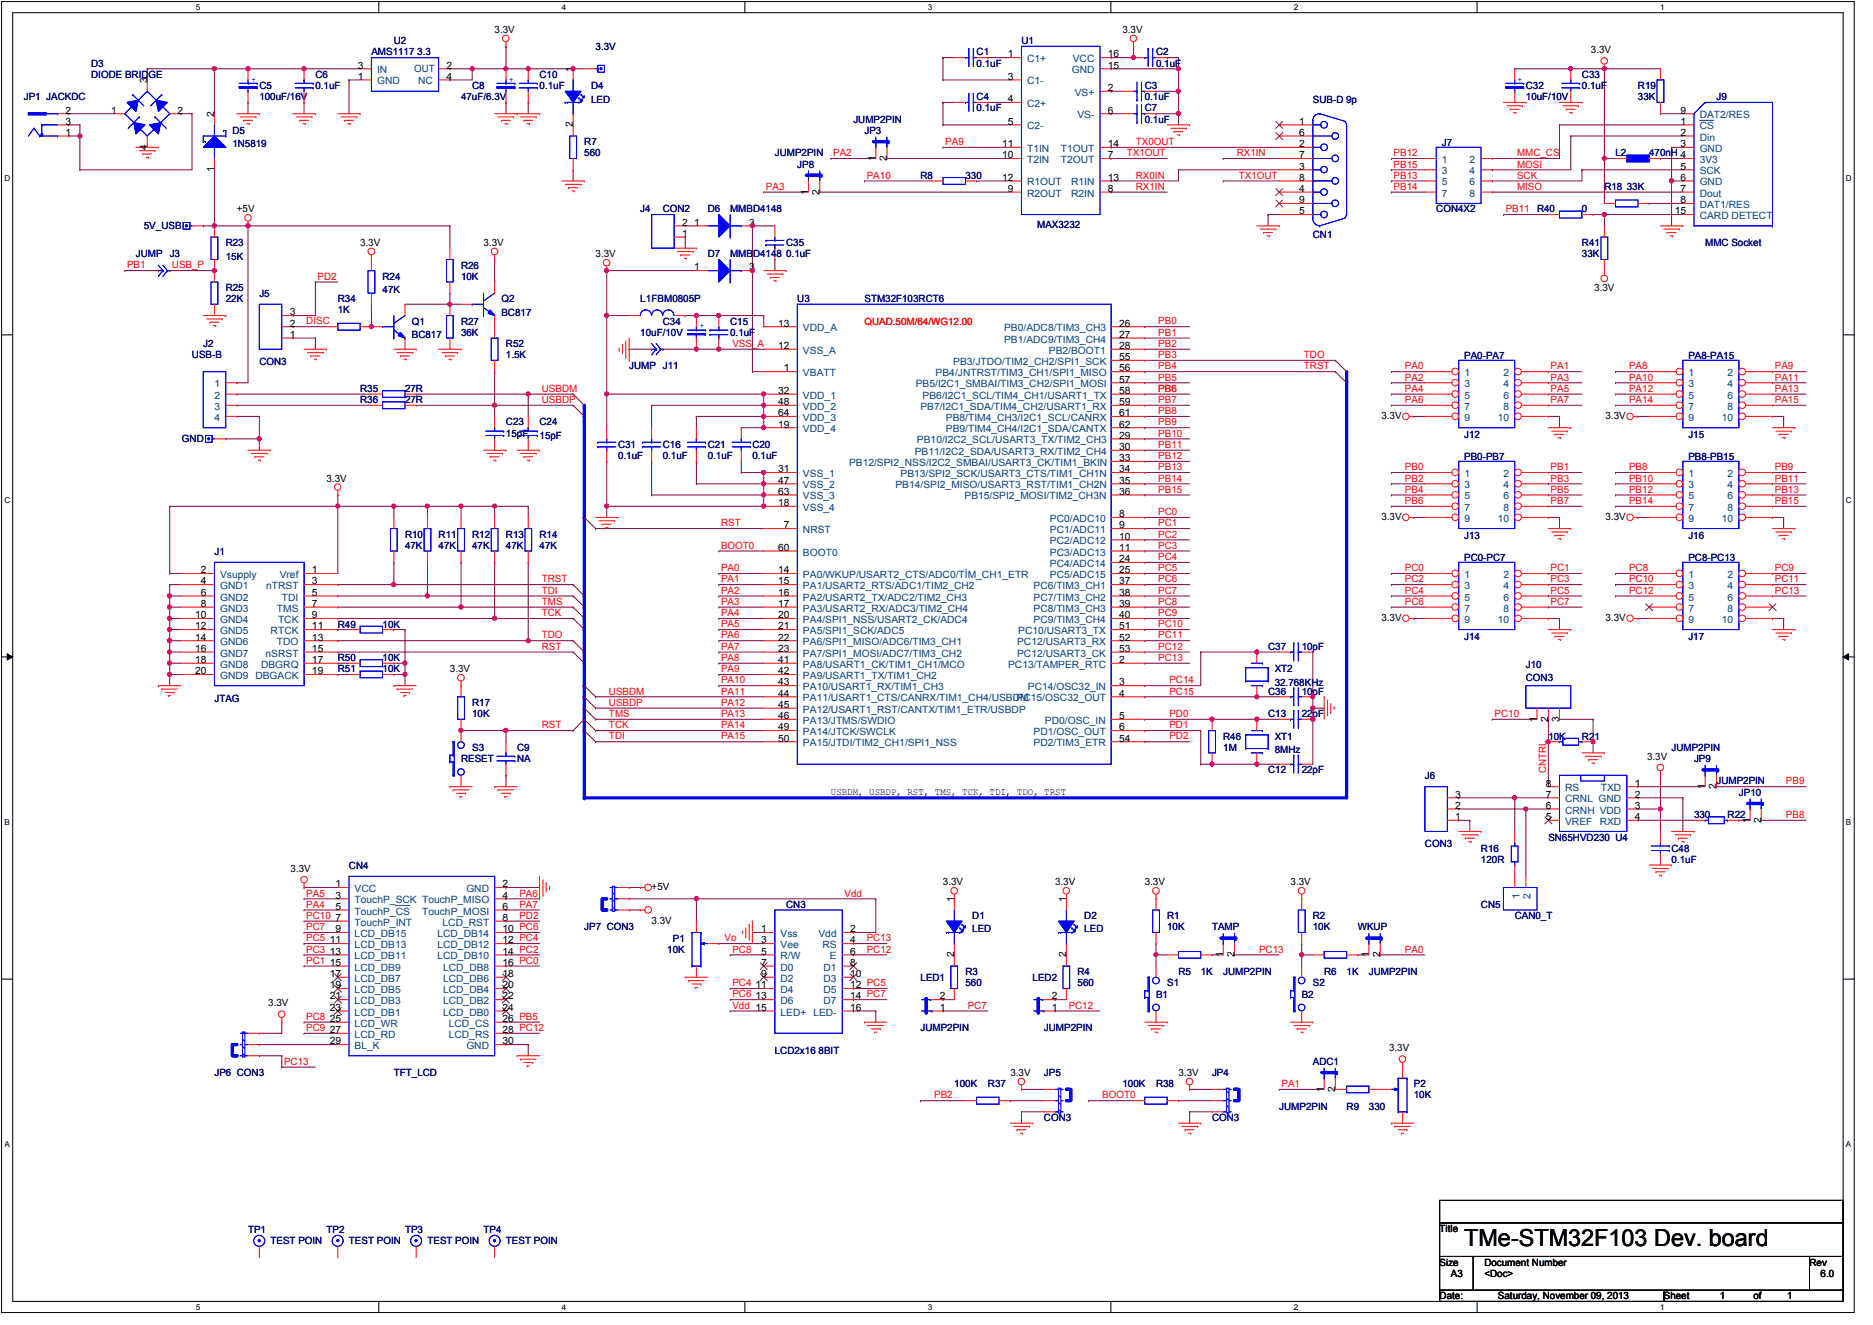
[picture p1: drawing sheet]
<svg xmlns="http://www.w3.org/2000/svg" width="420mm" height="297mm" viewBox="0 0 420 297" stroke-linecap="round" stroke-linejoin="round" font-family="sans-serif">
<defs><g id="words">
<text font-size="5.2" x="328.5" y="279.3">TMe-STM32F103 Dev. board</text>
<g font-size="2.2" fill="#000080">
<text x="88.4" y="9.9">U2</text>
<text x="133.6" y="11.2">3.3V</text>
<text x="229.1" y="9.9">U1</text>
<text x="20.5" y="15">D3</text>
<text x="20.5" y="17.5">DIODE BRIDGE</text>
<text x="70.7" y="17.5">C6</text>
<text x="83.3" y="12.4">AMS1117 3.3</text>
<text x="121" y="17.5">C10</text>
<text x="219.1" y="12.4">C1</text>
<text x="219.1" y="15">0.1uF</text>
<text x="259.3" y="12.4">C2</text>
<text x="259.3" y="15">0.1uF</text>
<text x="354.9" y="17.5">C33</text>
<text x="5.3" y="22.5">JP1 JACKDC</text>
<text x="58.2" y="20">C5</text>
<text x="58.2" y="22.5">100uF/16V</text>
<text x="70.7" y="20">0.1uF</text>
<text x="103.4" y="22.5">47uF/6.3V</text>
<text x="105.9" y="20">C8</text>
<text x="121" y="20">0.1uF</text>
<text x="132.6" y="20">D4</text>
<text x="132.6" y="23">LED</text>
<text x="219.1" y="22.5">C4</text>
<text x="256.8" y="20">C3</text>
<text x="256.8" y="22.5">0.1uF</text>
<text x="294.5" y="23">SUB-D 9p</text>
<text x="342.3" y="20">C32</text>
<text x="342.3" y="22.5">10uF/10V</text>
<text x="354.9" y="20">0.1uF</text>
<text x="367.4" y="20">R19</text>
<text x="367.4" y="22.5">33K</text>
<text x="385" y="22.5">J9</text>
<text x="191.4" y="27.5">JUMP2PIN</text>
<text x="219.1" y="25">0.1uF</text>
<text x="256.8" y="25">C7</text>
<text x="256.8" y="27.5">0.1uF</text>
<text x="52.1" y="30">D5</text>
<text x="52.1" y="33">1N5819</text>
<text x="131.1" y="32.5">R7</text>
<text x="131.1" y="35.1">560</text>
<text x="173.8" y="35.1">JUMP2PIN</text>
<text x="193.9" y="30">JP3</text>
<text x="323.5" y="32.8">J7</text>
<text x="362.4" y="35.1">L2</text>
<text x="369.9" y="35.1">470nH 4</text>
<text x="178.9" y="37.6">JP8</text>
<text x="206.5" y="40.1">R8</text>
<text x="216.6" y="40.1">330</text>
<text x="143.6" y="47.6">J4</text>
<text x="148.7" y="47.6">CON2</text>
<text x="158.8" y="47.6">D6</text>
<text x="163.8" y="47.6">MMBD4148</text>
<text x="322.2" y="47.6">CON4X2</text>
<text x="344.8" y="47.6">R40</text>
<text x="354.9" y="47.6">0</text>
<text x="359.9" y="42.6">R18 33K</text>
<text x="32.3" y="51.4">5V_USB</text>
<text x="232.7" y="51.1">MAX3232</text>
<text x="294.5" y="53.4">CN1</text>
<text x="30.5" y="57.7">JUMP</text>
<text x="38.1" y="57.7">J3</text>
<text x="50.6" y="55.2">R23</text>
<text x="50.6" y="58.2">15K</text>
<text x="158.8" y="57.7">D7</text>
<text x="163.8" y="57.7">MMBD4148</text>
<text x="176.4" y="55.2">C35</text>
<text x="176.4" y="57.7">0.1uF</text>
<text x="354.9" y="55.2">R41</text>
<text x="354.9" y="57.7">33K</text>
<text x="382.5" y="55.2">MMC Socket</text>
<text x="50.6" y="65.2">R25</text>
<text x="85.8" y="62.7">R24</text>
<text x="85.8" y="65.7">47K</text>
<text x="103.4" y="60.2">R26</text>
<text x="103.4" y="62.7">10K</text>
<text x="50.6" y="67.7">22K</text>
<text x="58.2" y="66.5">J5</text>
<text x="75.8" y="67.7">R34</text>
<text x="75.8" y="70.2">1K</text>
<text x="112.5" y="67.7">Q2</text>
<text x="112.5" y="70.7">BC817</text>
<text x="143.6" y="67.7">L1FBM0805P</text>
<text x="178.9" y="67.7">U3</text>
<text x="193.9" y="67.7">STM32F103RCT6</text>
<text x="45.6" y="77.8">J2</text>
<text x="92.4" y="72.8">Q1</text>
<text x="92.4" y="75.8">BC817</text>
<text x="103.4" y="72.8">R27</text>
<text x="103.4" y="75.3">36K</text>
<text x="113.5" y="77.8">R52</text>
<text x="143.6" y="75.3">10uF/10V</text>
<text x="148.7" y="72.8">C34</text>
<text x="163.8" y="72.8">C15</text>
<text x="163.8" y="75.3">0.1uF</text>
<text x="43.1" y="80.3">USB-B</text>
<text x="58.2" y="81.8">CON3</text>
<text x="113.5" y="80.3">1.5K</text>
<text x="141.1" y="82.8">JUMP J11</text>
<text x="328.5" y="80.6">PA0-PA7</text>
<text x="378.7" y="80.6">PA8-PA15</text>
<text x="80.8" y="87.8">R35</text>
<text x="90.9" y="87.8">27R</text>
<text x="80.8" y="90.4">R36</text>
<text x="90.9" y="90.4">27R</text>
<text x="113.5" y="95.4">C23</text>
<text x="121" y="95.4">C24</text>
<text x="40.8" y="99.2">GND</text>
<text x="113.5" y="97.9">15pF</text>
<text x="121" y="98.4">15pF</text>
<text x="138.6" y="100.4">C31</text>
<text x="148.7" y="100.4">C16</text>
<text x="158.8" y="100.4">C21</text>
<text x="168.8" y="100.4">C20</text>
<text x="328.5" y="98.2">J12</text>
<text x="378.7" y="98.2">J15</text>
<text x="138.6" y="103">0.1uF</text>
<text x="148.7" y="103">0.1uF</text>
<text x="158.8" y="103">0.1uF</text>
<text x="168.8" y="103">0.1uF</text>
<text x="328.5" y="103.2">PB0-PB7</text>
<text x="378.7" y="103.2">PB8-PB15</text>
<text x="48.1" y="124.3">J1</text>
<text x="90.9" y="120.5">R10</text>
<text x="90.9" y="123.1">47K</text>
<text x="98.4" y="120.5">R11</text>
<text x="98.4" y="123.1">47K</text>
<text x="105.9" y="120.5">R12</text>
<text x="105.9" y="123.1">47K</text>
<text x="113.5" y="120.5">R13</text>
<text x="113.5" y="123.1">47K</text>
<text x="121" y="120.5">R14</text>
<text x="121" y="123.1">47K</text>
<text x="328.5" y="120.8">J13</text>
<text x="328.5" y="125.8">PC0-PC7</text>
<text x="378.7" y="125.8">PC8-PC13</text>
<text x="378.7" y="120.8">J16</text>
<text x="75.8" y="140.7">R49</text>
<text x="85.8" y="140.7">10K</text>
<text x="328.5" y="143.4">J14</text>
<text x="378.7" y="143.4">J17</text>
<text x="75.8" y="148.2">R50</text>
<text x="85.8" y="148.2">10K</text>
<text x="284.5" y="145.7">C37</text>
<text x="292" y="145.7">10pF</text>
<text x="342.3" y="149.7">J10</text>
<text x="75.8" y="150.7">R51</text>
<text x="85.8" y="150.7">10K</text>
<text x="284.5" y="155.7">C36</text>
<text x="286" y="150.7">XT2</text>
<text x="286" y="153.7">32.768KHz</text>
<text x="292" y="155.7">10pF</text>
<text x="342.3" y="152.7">CON3</text>
<text x="48.1" y="157.3">JTAG</text>
<text x="105.9" y="158.2">R17</text>
<text x="105.9" y="160.8">10K</text>
<text x="284.5" y="160.8">C13</text>
<text x="292" y="160.8">22pF</text>
<text x="274.4" y="165.8">R46</text>
<text x="286" y="165.8">XT1</text>
<text x="347.3" y="165.8">10K</text>
<text x="354.9" y="165.8">R21</text>
<text x="103.4" y="170.8">RESET</text>
<text x="105.9" y="168.3">S3</text>
<text x="116" y="168.3">C9</text>
<text x="116" y="170.8">NA</text>
<text x="274.4" y="168.3">1M</text>
<text x="284.5" y="173.4">C12</text>
<text x="286" y="168.8">8MHz</text>
<text x="292" y="173.4">22pF</text>
<text x="375" y="168.3">JUMP2PIN</text>
<text x="380" y="170.8">JP9</text>
<text x="319.6" y="174.6">J6</text>
<text x="385" y="175.9">JUMP2PIN</text>
<text x="390.1" y="178.4">JP10</text>
<text x="380" y="183.4">330</text>
<text x="387.5" y="183.4">R22</text>
<text x="319.6" y="189.9">CON3</text>
<text x="332.2" y="191">R16</text>
<text x="347.3" y="188.4">SN65HVD230 U4</text>
<text x="375" y="191">C48</text>
<text x="78.3" y="194.7">CN4</text>
<text x="332.2" y="193.5">120R</text>
<text x="375" y="193.5">0.1uF</text>
<text x="176.4" y="203.5">CN3</text>
<text x="332.2" y="203.5">CN5</text>
<text x="131.1" y="208.5">JP7 CON3</text>
<text x="218.1" y="206">D1</text>
<text x="218.1" y="209">LED</text>
<text x="243.2" y="206">D2</text>
<text x="243.2" y="209">LED</text>
<text x="261.8" y="206">R1</text>
<text x="261.8" y="208.5">10K</text>
<text x="271.9" y="208.5">TAMP</text>
<text x="294.5" y="206">R2</text>
<text x="294.5" y="208.5">10K</text>
<text x="304.6" y="208.5">WKUP</text>
<text x="339.8" y="206">CAN0_T</text>
<text x="149.7" y="213.6">10K</text>
<text x="151" y="211.1">P1</text>
<text x="206.5" y="219.9">LED1</text>
<text x="216.6" y="218.6">R3</text>
<text x="216.6" y="221.1">560</text>
<text x="231.6" y="219.9">LED2</text>
<text x="241.7" y="218.6">R4</text>
<text x="241.7" y="221.1">560</text>
<text x="261.8" y="221.1">S1</text>
<text x="264.4" y="218.6">R5</text>
<text x="269.4" y="218.6">1K</text>
<text x="274.4" y="218.6">JUMP2PIN</text>
<text x="294.5" y="221.1">S2</text>
<text x="297" y="218.6">R6</text>
<text x="302.1" y="218.6">1K</text>
<text x="307.1" y="218.6">JUMP2PIN</text>
<text x="259.3" y="223.6">B1</text>
<text x="292" y="223.6">B2</text>
<text x="206.5" y="231.2">JUMP2PIN</text>
<text x="234.2" y="231.2">JUMP2PIN</text>
<text x="173.8" y="236.2">LCD2x16 8BIT</text>
<text x="294.5" y="238.7">ADC1</text>
<text x="48.1" y="241.3">JP6 CON3</text>
<text x="88.4" y="241.3">TFT_LCD</text>
<text x="214.1" y="243.7">100K</text>
<text x="221.6" y="243.7">R37</text>
<text x="234.2" y="241.3">JP5</text>
<text x="251.8" y="243.7">100K</text>
<text x="259.3" y="243.7">R38</text>
<text x="271.9" y="241.3">JP4</text>
<text x="317.1" y="243.7">P2</text>
<text x="234.2" y="251.3">CON3</text>
<text x="271.9" y="251.3">CON3</text>
<text x="287" y="248.8">JUMP2PIN</text>
<text x="302.1" y="248.8">R9</text>
<text x="307.1" y="248.8">330</text>
<text x="317.1" y="246.2">10K</text>
<text x="55.6" y="276.4">TP1</text>
<text x="60.7" y="279">TEST POIN</text>
<text x="73.2" y="276.4">TP2</text>
<text x="78.3" y="279">TEST POIN</text>
<text x="90.9" y="276.4">TP3</text>
<text x="95.9" y="279">TEST POIN</text>
<text x="108.5" y="276.4">TP4</text>
<text x="113.5" y="279">TEST POIN</text>
</g>
<g font-size="2.2">
<text x="111" y="7.4">3.3V</text>
<text x="251.8" y="7.4">3.3V</text>
<text x="356.9" y="11.9">3.3V</text>
<text x="80.3" y="15.4">3</text>
<text x="80.3" y="17.9">1</text>
<text x="100.2" y="15.4">2</text>
<text x="100.2" y="17.9">4</text>
<text x="128.5" y="16.1" transform="rotate(-90 128.5 16.1)">1</text>
<text x="226.1" y="12.9">1</text>
<text x="226.1" y="17.9">3</text>
<text x="248.5" y="15.4">15</text>
<text x="248.5" y="12.9">16</text>
<text x="33" y="18.7" transform="rotate(-90 33 18.7)">3</text>
<text x="226.1" y="22.9">4</text>
<text x="248.5" y="20.4">2</text>
<text x="14.7" y="28">3</text>
<text x="14.7" y="25.5">2</text>
<text x="24.9" y="25.5">1</text>
<text x="39.8" y="25.5">2</text>
<text x="48.1" y="26.2" transform="rotate(-90 48.1 26.2)">2</text>
<text x="128.5" y="28.5" transform="rotate(-90 128.5 28.5)">2</text>
<text x="226.1" y="28">5</text>
<text x="248.5" y="25.5">6</text>
<text x="291.5" y="28">1</text>
<text x="377" y="28">1</text>
<text x="377" y="25.5">9</text>
<text x="14.7" y="30.4">1</text>
<text x="33" y="33.5" transform="rotate(-90 33 33.5)">4</text>
<text x="224.8" y="33">11</text>
<text x="224.8" y="35.5">10</text>
<text x="248.5" y="35.5">7</text>
<text x="248.5" y="33">14</text>
<text x="291.5" y="35.5">7</text>
<text x="291.5" y="33">2</text>
<text x="291.5" y="30.4">6</text>
<text x="377" y="30.4">2</text>
<text x="377" y="33">3</text>
<text x="48.1" y="38.6" transform="rotate(-90 48.1 38.6)">1</text>
<text x="196.4" y="36.1" transform="rotate(-90 196.4 36.1)">1</text>
<text x="198.9" y="36.1" transform="rotate(-90 198.9 36.1)">2</text>
<text x="224.8" y="40.5">12</text>
<text x="248.5" y="40.5">13</text>
<text x="291.5" y="40.5">8</text>
<text x="291.5" y="38">3</text>
<text x="377" y="38">5</text>
<text x="377" y="40.5">6</text>
<text x="53.1" y="47.6">+5V</text>
<text x="181.3" y="43.6" transform="rotate(-90 181.3 43.6)">1</text>
<text x="183.9" y="43.6" transform="rotate(-90 183.9 43.6)">2</text>
<text x="226.1" y="43">9</text>
<text x="248.5" y="43">8</text>
<text x="291.5" y="45.6">9</text>
<text x="291.5" y="43">4</text>
<text x="377" y="43">7</text>
<text x="377" y="45.6">8</text>
<text x="153" y="53.1">1</text>
<text x="153" y="50.6">2</text>
<text x="155.7" y="50.6">1</text>
<text x="168.1" y="50.6">3</text>
<text x="291.5" y="48.1">5</text>
<text x="375.7" y="48.1">15</text>
<text x="80.8" y="55.2">3.3V</text>
<text x="108.5" y="55.2">3.3V</text>
<text x="133.6" y="57.7">3.3V</text>
<text x="155.7" y="60.6">1</text>
<text x="168.1" y="60.6">3</text>
<text x="357.6" y="65.2">3.3V</text>
<text x="65" y="70.7">3</text>
<text x="65" y="75.7">1</text>
<text x="65" y="73.2">2</text>
<text x="174.5" y="73.2">13</text>
<text x="251" y="75.7">27</text>
<text x="251" y="73.2">26</text>
<text x="174.5" y="78.2">12</text>
<text x="175.8" y="83.3">1</text>
<text x="251" y="83.3">56</text>
<text x="251" y="80.7">55</text>
<text x="251" y="78.2">28</text>
<text x="174.5" y="88.3">32</text>
<text x="251" y="88.3">58</text>
<text x="251" y="85.8">57</text>
<text x="174.5" y="93.3">64</text>
<text x="174.5" y="95.8">19</text>
<text x="174.5" y="90.8">48</text>
<text x="251" y="95.8">62</text>
<text x="251" y="93.3">61</text>
<text x="251" y="90.8">59</text>
<text x="309.9" y="93.9">3.3V</text>
<text x="360.2" y="93.9">3.3V</text>
<text x="251" y="100.9">30</text>
<text x="251" y="98.3">29</text>
<text x="73.2" y="108">3.3V</text>
<text x="174.5" y="105.9">31</text>
<text x="251" y="105.9">34</text>
<text x="251" y="103.4">33</text>
<text x="174.5" y="108.4">47</text>
<text x="174.5" y="110.9">63</text>
<text x="174.5" y="113.5">18</text>
<text x="251" y="110.9">36</text>
<text x="251" y="108.4">35</text>
<text x="175.8" y="118.5">7</text>
<text x="251" y="118.5">9</text>
<text x="251" y="116">8</text>
<text x="309.9" y="116.5">3.3V</text>
<text x="360.2" y="116.5">3.3V</text>
<text x="174.5" y="123.5">60</text>
<text x="251" y="121">10</text>
<text x="251" y="123.5">11</text>
<text x="45.1" y="128.5">2</text>
<text x="45.1" y="131">4</text>
<text x="70" y="128.5">1</text>
<text x="70" y="131">3</text>
<text x="174.5" y="128.5">14</text>
<text x="174.5" y="131">15</text>
<text x="251" y="131">37</text>
<text x="251" y="126">24</text>
<text x="251" y="128.5">25</text>
<text x="45.1" y="133.6">6</text>
<text x="45.1" y="136.1">8</text>
<text x="70" y="133.6">5</text>
<text x="70" y="136.1">7</text>
<text x="174.5" y="133.6">16</text>
<text x="174.5" y="136.1">17</text>
<text x="251" y="133.6">38</text>
<text x="251" y="136.1">39</text>
<text x="43.8" y="138.6">10</text>
<text x="43.8" y="141.1">12</text>
<text x="43.8" y="143.6">14</text>
<text x="70" y="138.6">9</text>
<text x="70" y="141.1">11</text>
<text x="70" y="143.6">13</text>
<text x="174.5" y="138.6">20</text>
<text x="174.5" y="141.1">21</text>
<text x="174.5" y="143.6">22</text>
<text x="251" y="138.6">40</text>
<text x="251" y="141.1">51</text>
<text x="251" y="143.6">52</text>
<text x="309.9" y="139.2">3.3V</text>
<text x="360.2" y="139.2">3.3V</text>
<text x="43.8" y="146.1">16</text>
<text x="43.8" y="148.6">18</text>
<text x="70" y="146.1">15</text>
<text x="70" y="148.6">17</text>
<text x="174.5" y="146.1">23</text>
<text x="174.5" y="148.6">41</text>
<text x="251" y="146.1">53</text>
<text x="251" y="148.6">2</text>
<text x="43.8" y="151.2">20</text>
<text x="70" y="151.2">19</text>
<text x="100.9" y="150.7">3.3V</text>
<text x="174.5" y="151.2">42</text>
<text x="174.5" y="153.7">43</text>
<text x="251" y="153.7">3</text>
<text x="174.5" y="158.7">45</text>
<text x="174.5" y="161.2">46</text>
<text x="174.5" y="156.2">44</text>
<text x="251" y="156.2">4</text>
<text x="251" y="161.2">5</text>
<text x="344.7" y="161.8" transform="rotate(-90 344.7 161.8)">1</text>
<text x="347.3" y="161.8" transform="rotate(-90 347.3 161.8)">2</text>
<text x="349.8" y="161.8" transform="rotate(-90 349.8 161.8)">3</text>
<text x="174.5" y="163.7">49</text>
<text x="174.5" y="166.2">50</text>
<text x="251" y="163.7">6</text>
<text x="251" y="166.2">54</text>
<text x="369.5" y="170.3">3.3V</text>
<text x="186.4" y="178.2">USBDM, USBDP, RST, TMS, TCK, TDI, TDO, TRST</text>
<text x="326.5" y="178.8">3</text>
<text x="346.8" y="178.8">7</text>
<text x="346.8" y="176.3">8</text>
<text x="366.7" y="176.3">1</text>
<text x="366.7" y="178.8">2</text>
<text x="382.5" y="176.9" transform="rotate(-90 382.5 176.9)">1</text>
<text x="385" y="176.9" transform="rotate(-90 385 176.9)">2</text>
<text x="326.5" y="183.9">1</text>
<text x="326.5" y="181.3">2</text>
<text x="346.8" y="183.9">5</text>
<text x="346.8" y="181.3">6</text>
<text x="366.7" y="181.3">3</text>
<text x="366.7" y="183.9">4</text>
<text x="392.5" y="184.4" transform="rotate(-90 392.5 184.4)">1</text>
<text x="395" y="184.4" transform="rotate(-90 395 184.4)">2</text>
<text x="65.2" y="195.5">3.3V</text>
<text x="75.2" y="198.9">1</text>
<text x="75.2" y="201.5">3</text>
<text x="75.2" y="204">5</text>
<text x="112.7" y="198.9">2</text>
<text x="112.7" y="201.5">4</text>
<text x="112.7" y="204">6</text>
<text x="146.2" y="199.5">+5V</text>
<text x="211.5" y="198.5">3.3V</text>
<text x="214" y="202.2" transform="rotate(-90 214 202.2)">1</text>
<text x="236.7" y="198.5">3.3V</text>
<text x="239.2" y="202.2" transform="rotate(-90 239.2 202.2)">1</text>
<text x="256.8" y="198.5">3.3V</text>
<text x="289.5" y="198.5">3.3V</text>
<text x="75.2" y="206.5">7</text>
<text x="75.2" y="209">9</text>
<text x="112.7" y="206.5">8</text>
<text x="112.7" y="209">10 PC6</text>
<text x="146.2" y="207">3.3V</text>
<text x="170.8" y="209">1</text>
<text x="190.7" y="209">2</text>
<text x="74" y="211.5">11</text>
<text x="74" y="214">13</text>
<text x="112.7" y="211.5">12 PC4</text>
<text x="112.7" y="214">14 PC2</text>
<text x="170.8" y="211.5">3</text>
<text x="170.8" y="214">5</text>
<text x="190.7" y="211.5">4</text>
<text x="190.7" y="214">6</text>
<text x="214" y="214.6" transform="rotate(-90 214 214.6)">2</text>
<text x="239.2" y="214.6" transform="rotate(-90 239.2 214.6)">2</text>
<text x="274.4" y="214.6" transform="rotate(-90 274.4 214.6)">1</text>
<text x="276.9" y="214.6" transform="rotate(-90 276.9 214.6)">2</text>
<text x="307" y="214.6" transform="rotate(-90 307 214.6)">1</text>
<text x="309.6" y="214.6" transform="rotate(-90 309.6 214.6)">2</text>
<text x="74" y="216.5">15</text>
<text x="74" y="219">17</text>
<text x="74" y="221.6">19</text>
<text x="112.7" y="216.5">16 PC0</text>
<text x="112.7" y="219">18</text>
<text x="112.7" y="221.6">20</text>
<text x="169.5" y="221.6">11</text>
<text x="170.8" y="216.5">7</text>
<text x="170.8" y="219">9</text>
<text x="190.7" y="216.5">8</text>
<text x="190.7" y="219">10</text>
<text x="190.7" y="221.6">12 PC5</text>
<text x="60.2" y="225.6">3.3V</text>
<text x="74" y="224.1">21</text>
<text x="74" y="226.6">23</text>
<text x="112.7" y="224.1">22</text>
<text x="112.7" y="226.6">24</text>
<text x="169.5" y="224.1">13</text>
<text x="190.7" y="224.1">14 PC7</text>
<text x="190.7" y="226.6">16</text>
<text x="210.8" y="226.6">1</text>
<text x="210.8" y="224.1">2</text>
<text x="236" y="226.6">1</text>
<text x="236" y="224.1">2</text>
<text x="74" y="229.1">25</text>
<text x="74" y="231.6">27</text>
<text x="112.7" y="229.1">26 PB5</text>
<text x="112.7" y="231.6">28 PC12</text>
<text x="74" y="234.1">29</text>
<text x="112.7" y="234.1">30</text>
<text x="311.6" y="235.7">3.3V</text>
<text x="226.6" y="241.3">3.3V</text>
<text x="264.4" y="241.3">3.3V</text>
<text x="297" y="244.8" transform="rotate(-90 297 244.8)">1</text>
<text x="299.5" y="244.8" transform="rotate(-90 299.5 244.8)">2</text>
<text x="322.9" y="276.2">Title</text>
<text x="322.9" y="283.7">Size</text>
<text x="325.4" y="286.2">A3</text>
<text x="333" y="283.7">Document Number</text>
<text x="333" y="286.2">&lt;Doc&gt;</text>
<text x="405.9" y="283.7">Rev</text>
<text x="408.4" y="286.2">6.0</text>
<text x="322.9" y="291.3">Date:</text>
<text x="336" y="291.3">Saturday, November 09, 2013</text>
<text x="373.2" y="291.3">Sheet</text>
<text x="385.8" y="291.3">1</text>
<text x="393.3" y="291.3">of</text>
<text x="400.9" y="291.3">1</text>
</g>
<g font-size="2.2" fill="#004080">
<text x="84.6" y="16.4">IN</text>
<text x="92.9" y="16.2">OUT</text>
<text x="230.4" y="13.9">C1+</text>
<text x="240.4" y="16.4">GND</text>
<text x="240.7" y="13.9">VCC</text>
<text x="84.6" y="18.9">GND</text>
<text x="93.8" y="18.9">NC</text>
<text x="230.4" y="18.9">C1-</text>
<text x="230.4" y="24">C2+</text>
<text x="241.1" y="21.5">VS+</text>
<text x="230.4" y="29">C2-</text>
<text x="241.7" y="26.5">VS-</text>
<text x="381.3" y="29">CS</text>
<text x="381.3" y="26.5">DAT2/RES</text>
<text x="230.4" y="34">T1IN</text>
<text x="238" y="34">T1OUT</text>
<text x="381.3" y="31.5">Din</text>
<text x="381.3" y="34">GND</text>
<text x="230.4" y="36.5">T2IN</text>
<text x="230.4" y="41.6">R1OUT</text>
<text x="238" y="36.5">T2OUT</text>
<text x="240.3" y="41.6">R1IN</text>
<text x="323.5" y="36.5">1</text>
<text x="323.5" y="39.1">3</text>
<text x="323.5" y="41.6">5</text>
<text x="329.7" y="36.5">2</text>
<text x="329.7" y="39.1">4</text>
<text x="329.7" y="41.6">6</text>
<text x="381.3" y="36.5">3V3</text>
<text x="381.3" y="39.1">SCK</text>
<text x="381.3" y="41.6">GND</text>
<text x="230.4" y="44.1">R2OUT</text>
<text x="240.3" y="44.1">R2IN</text>
<text x="323.5" y="44.1">7</text>
<text x="329.7" y="44.1">8</text>
<text x="381.3" y="44.1">Dout</text>
<text x="381.3" y="46.6">DAT1/RES</text>
<text x="381.3" y="49.1">CARD DETECT</text>
<text x="180.1" y="74.3">VDD_A</text>
<text x="225.3" y="76.8">PB1/ADC9/TIM3_CH4</text>
<text x="225.3" y="74.3">PB0/ADC8/TIM3_CH3</text>
<text x="180.1" y="79.3">VSS_A</text>
<text x="213.8" y="81.8">PB3/JTDO/TIM2_CH2/SPI1_SCK</text>
<text x="235.3" y="79.3">PB2/BOOT1</text>
<text x="48.1" y="86.8">1</text>
<text x="48.1" y="89.4">2</text>
<text x="180.1" y="89.4">VDD_1</text>
<text x="180.1" y="84.3">VBATT</text>
<text x="205.4" y="86.8">PB5/I2C1_SMBAI/TIM3_CH2/SPI1_MOSI</text>
<text x="207" y="89.4">PB6/I2C1_SCL/TIM4_CH1/USART1_TX</text>
<text x="209.9" y="84.3">PB4/JNTRST/TIM3_CH1/SPI1_MISO</text>
<text x="328.5" y="84.3">1</text>
<text x="328.5" y="86.8">3</text>
<text x="328.5" y="89.4">5</text>
<text x="337.3" y="84.3">2</text>
<text x="337.3" y="86.8">4</text>
<text x="337.3" y="89.4">6</text>
<text x="378.8" y="84.3">1</text>
<text x="378.8" y="86.8">3</text>
<text x="378.8" y="89.4">5</text>
<text x="387.5" y="84.3">2</text>
<text x="387.5" y="86.8">4</text>
<text x="387.5" y="89.4">6</text>
<text x="48.1" y="91.9">3</text>
<text x="48.1" y="94.4">4</text>
<text x="180.1" y="94.4">VDD_3</text>
<text x="180.1" y="91.9">VDD_2</text>
<text x="206.5" y="91.9">PB7/I2C1_SDA/TIM4_CH2/USART1_RX</text>
<text x="212.2" y="94.4">PB8/TIM4_CH3/I2C1_SCL/CANRX</text>
<text x="328.5" y="91.9">7</text>
<text x="328.5" y="94.4">9</text>
<text x="336" y="94.4">10</text>
<text x="337.3" y="91.9">8</text>
<text x="378.8" y="91.9">7</text>
<text x="378.8" y="94.4">9</text>
<text x="386.3" y="94.4">10</text>
<text x="387.5" y="91.9">8</text>
<text x="180.1" y="96.9">VDD_4</text>
<text x="205.2" y="101.9">PB11/I2C2_SDA/USART3_RX/TIM2_CH4</text>
<text x="205.7" y="99.4">PB10/I2C2_SCL/USART3_TX/TIM2_CH3</text>
<text x="212.2" y="96.9">PB9/TIM4_CH4/I2C1_SDA/CANTX</text>
<text x="180.1" y="106.9">VSS_1</text>
<text x="190.5" y="104.4">PB12/SPI2_NSS/I2C2_SMBAI/USART3_CK/TIM1_BKIN</text>
<text x="202" y="106.9">PB13/SPI2_SCK/USART3_CTS/TIM1_CH1N</text>
<text x="328.5" y="106.9">1</text>
<text x="337.3" y="106.9">2</text>
<text x="378.8" y="106.9">1</text>
<text x="387.5" y="106.9">2</text>
<text x="180.1" y="109.5">VSS_2</text>
<text x="180.1" y="112">VSS_3</text>
<text x="200.9" y="109.5">PB14/SPI2_MISO/USART3_RST/TIM1_CH2N</text>
<text x="216.4" y="112">PB15/SPI2_MOSI/TIM2_CH3N</text>
<text x="328.5" y="109.5">3</text>
<text x="328.5" y="112">5</text>
<text x="337.3" y="109.5">4</text>
<text x="337.3" y="112">6</text>
<text x="378.8" y="109.5">3</text>
<text x="378.8" y="112">5</text>
<text x="387.5" y="109.5">4</text>
<text x="387.5" y="112">6</text>
<text x="180.1" y="119.5">NRST</text>
<text x="180.1" y="114.5">VSS_4</text>
<text x="235.5" y="119.5">PC1/ADC11</text>
<text x="235.5" y="117">PC0/ADC10</text>
<text x="328.5" y="114.5">7</text>
<text x="328.5" y="117">9</text>
<text x="336" y="117">10</text>
<text x="337.3" y="114.5">8</text>
<text x="378.8" y="114.5">7</text>
<text x="378.8" y="117">9</text>
<text x="386.3" y="117">10</text>
<text x="387.5" y="114.5">8</text>
<text x="180.1" y="124.5">BOOT0</text>
<text x="235.5" y="122.1">PC2/ADC12</text>
<text x="235.5" y="124.5">PC3/ADC13</text>
<text x="49.4" y="129.6">Vsupply</text>
<text x="62.7" y="129.6">Vref</text>
<text x="180.1" y="129.6">PA0/WKUP/USART2_CTS/ADC0/TÌM_CH1_ETR</text>
<text x="235.5" y="127.1">PC4/ADC14</text>
<text x="235.5" y="129.6">PC5/ADC15</text>
<text x="328.5" y="129.6">1</text>
<text x="337.3" y="129.6">2</text>
<text x="378.8" y="129.6">1</text>
<text x="387.5" y="129.6">2</text>
<text x="49.4" y="132.1">GND1</text>
<text x="49.4" y="134.6">GND2</text>
<text x="49.4" y="137.1">GND3</text>
<text x="59.7" y="132.1">nTRST</text>
<text x="62.1" y="137.1">TMS</text>
<text x="63.3" y="134.6">TDI</text>
<text x="180.1" y="132.1">PA1/USART2_RTS/ADC1/TIM2_CH2</text>
<text x="180.1" y="134.6">PA2/USART2_TX/ADC2/TIM2_CH3</text>
<text x="180.1" y="137.1">PA3/USART2_RX/ADC3/TIM2_CH4</text>
<text x="231.9" y="132.1">PC6/TIM3_CH1</text>
<text x="231.9" y="134.6">PC7/TIM3_CH2</text>
<text x="231.9" y="137.1">PC8/TIM3_CH3</text>
<text x="328.5" y="132.1">3</text>
<text x="328.5" y="134.6">5</text>
<text x="328.5" y="137.1">7</text>
<text x="337.3" y="132.1">4</text>
<text x="337.3" y="134.6">6</text>
<text x="337.3" y="137.1">8</text>
<text x="378.8" y="132.1">3</text>
<text x="378.8" y="134.6">5</text>
<text x="378.8" y="137.1">7</text>
<text x="387.5" y="132.1">4</text>
<text x="387.5" y="134.6">6</text>
<text x="387.5" y="137.1">8</text>
<text x="49.4" y="139.7">GND4</text>
<text x="49.4" y="142.2">GND5</text>
<text x="60.7" y="142.2">RTCK</text>
<text x="62.4" y="139.7">TCK</text>
<text x="180.1" y="139.7">PA4/SPI1_NSS/USART2_CK/ADC4</text>
<text x="180.1" y="142.2">PA5/SPI1_SCK/ADC5</text>
<text x="228.4" y="142.2">PC10/USART3_TX</text>
<text x="231.9" y="139.7">PC9/TIM3_CH4</text>
<text x="328.5" y="139.7">9</text>
<text x="336" y="139.7">10</text>
<text x="378.8" y="139.7">9</text>
<text x="386.3" y="139.7">10</text>
<text x="49.4" y="144.7">GND6</text>
<text x="49.4" y="147.2">GND7</text>
<text x="49.4" y="149.7">GND8</text>
<text x="58.6" y="149.7">DBGRQ</text>
<text x="59.6" y="147.2">nSRST</text>
<text x="62.1" y="144.7">TDO</text>
<text x="180.1" y="147.2">PA7/SPI1_MOSI/ADC7/TIM3_CH2</text>
<text x="180.1" y="144.7">PA6/SPI1_MISO/ADC6/TIM3_CH1</text>
<text x="180.1" y="149.7">PA8/USART1_CK/TIM1_CH1/MCO</text>
<text x="226.1" y="149.7">PC13/TAMPER_RTC</text>
<text x="228.2" y="144.7">PC12/USART3_RX</text>
<text x="228.2" y="147.2">PC12/USART3_CK</text>
<text x="49.4" y="152.2">GND9 DBGACK</text>
<text x="180.1" y="152.2">PA9/USART1_TX/TIM1_CH2</text>
<text x="180.1" y="154.7">PA10/USART1_RX/TIM1_CH3</text>
<text x="230.6" y="154.7">PC14/OSC32_IN</text>
<text x="180.1" y="159.8">PA12/USART1_RST/CANTX/TIM1_ETR/USBDP</text>
<text x="180.1" y="157.2">PA11/USART1_CTS/CANRX/TIM1_CH4/USBDM</text>
<text x="228" y="157.2">PC15/OSC32_OUT</text>
<text x="180.1" y="162.3">PA13/JTMS/SWDIO</text>
<text x="180.1" y="164.8">PA14/JTCK/SWCLK</text>
<text x="180.1" y="167.3">PA15/JTDI/TIM2_CH1/SPI1_NSS</text>
<text x="231.9" y="164.8">PD1/OSC_OUT</text>
<text x="231.9" y="167.3">PD2/TIM3_ETR</text>
<text x="234.4" y="162.3">PD0/OSC_IN</text>
<text x="351.1" y="179.9">CRNL GND</text>
<text x="351.1" y="177.4">RS</text>
<text x="359.1" y="177.4">TXD</text>
<text x="351.1" y="184.9">VREF</text>
<text x="351.1" y="182.4">CRNH VDD</text>
<text x="358.8" y="184.9">RXD</text>
<text x="79.6" y="200">VCC</text>
<text x="79.6" y="202.5">TouchP_SCK TouchP_MISO</text>
<text x="104.6" y="200">GND</text>
<text x="340.9" y="201.5" transform="rotate(-90 340.9 201.5)">1</text>
<text x="343.4" y="201.5" transform="rotate(-90 343.4 201.5)">2</text>
<text x="79.6" y="205">TouchP_CS</text>
<text x="79.6" y="207.5">TouchP_INT</text>
<text x="94.7" y="205">TouchP_MOSI</text>
<text x="99.3" y="207.5">LCD_RST</text>
<text x="79.6" y="210.1">LCD_DB15</text>
<text x="79.6" y="212.6">LCD_DB13</text>
<text x="79.6" y="215.1">LCD_DB11</text>
<text x="98.1" y="210.1">LCD_DB14</text>
<text x="98.1" y="212.6">LCD_DB12</text>
<text x="98.1" y="215.1">LCD_DB10</text>
<text x="175.1" y="210.1">Vss</text>
<text x="175.1" y="212.6">Vee</text>
<text x="175.1" y="215.1">R/W</text>
<text x="183.6" y="210.1">Vdd</text>
<text x="184.5" y="212.6">RS</text>
<text x="186.1" y="215.1">E</text>
<text x="79.6" y="217.6">LCD_DB9</text>
<text x="79.6" y="220.1">LCD_DB7</text>
<text x="99.4" y="217.6">LCD_DB8</text>
<text x="99.4" y="220.1">LCD_DB6</text>
<text x="175.1" y="217.6">D0</text>
<text x="175.1" y="220.1">D2</text>
<text x="184.7" y="217.6">D1</text>
<text x="184.7" y="220.1">D3</text>
<text x="79.6" y="222.6">LCD_DB5</text>
<text x="79.6" y="225.1">LCD_DB3</text>
<text x="79.6" y="227.7">LCD_DB1</text>
<text x="99.4" y="222.6">LCD_DB4</text>
<text x="99.4" y="225.1">LCD_DB2</text>
<text x="99.4" y="227.7">LCD_DB0</text>
<text x="175.1" y="222.6">D4</text>
<text x="175.1" y="225.1">D6</text>
<text x="175.1" y="227.7">LED+ LED-</text>
<text x="184.7" y="222.6">D5</text>
<text x="184.7" y="225.1">D7</text>
<text x="79.6" y="230.2">LCD_WR</text>
<text x="79.6" y="232.7">LCD_RD</text>
<text x="100.7" y="230.2">LCD_CS</text>
<text x="100.7" y="232.7">LCD_RS</text>
<text x="79.6" y="235.2">BL_K</text>
<text x="104.6" y="235.2">GND</text>
</g>
<g font-size="2.2" fill="#f00">
<text x="186.9" y="35">PA2</text>
<text x="212" y="32.5">PA9</text>
<text x="252.8" y="35">TX1OUT</text>
<text x="254.8" y="32.5">TX0OUT</text>
<text x="277.4" y="35">RX1IN</text>
<text x="312.6" y="35">PB12</text>
<text x="340.3" y="35">MMC_CS</text>
<text x="194.4" y="40.1">PA10</text>
<text x="254.8" y="40.1">RX0IN</text>
<text x="277.9" y="40.1">TX1OUT</text>
<text x="312.6" y="37.6">PB15</text>
<text x="312.6" y="40.1">PB13</text>
<text x="340.3" y="40.1">SCK</text>
<text x="340.3" y="37.6">MOSI</text>
<text x="171.8" y="42.6">PA3</text>
<text x="254.8" y="42.6">RX1IN</text>
<text x="312.6" y="42.6">PB14</text>
<text x="337.8" y="47.6">PB11</text>
<text x="340.3" y="42.6">MISO</text>
<text x="28.5" y="60.2">PB1</text>
<text x="38.6" y="60.2">USB_P</text>
<text x="71.3" y="62.7">PD2</text>
<text x="68.7" y="72.7">DISC</text>
<text x="164.3" y="77.8">VSS_A</text>
<text x="193.9" y="72.8">QUAD.50M/64/WG12.00</text>
<text x="259.8" y="77.8">PB2</text>
<text x="259.8" y="75.3">PB1</text>
<text x="259.8" y="72.7">PB0</text>
<text x="259.8" y="82.8">PB4</text>
<text x="259.8" y="80.3">PB3</text>
<text x="292.5" y="82.8">TRST</text>
<text x="292.5" y="80.3">TDO</text>
<text x="315.2" y="82.8">PA0</text>
<text x="347.8" y="82.8">PA1</text>
<text x="365.4" y="82.8">PA8</text>
<text x="398.1" y="82.8">PA9</text>
<text x="121.5" y="87.8">USBDM</text>
<text x="259.8" y="87.8">PB6</text>
<text x="259.8" y="85.3">PB5</text>
<text x="315.2" y="85.3">PA2</text>
<text x="315.2" y="87.8">PA4</text>
<text x="347.8" y="85.3">PA3</text>
<text x="347.8" y="87.8">PA5</text>
<text x="365.4" y="85.3">PA10</text>
<text x="365.4" y="87.8">PA12</text>
<text x="398.1" y="85.3">PA11</text>
<text x="398.1" y="87.8">PA13</text>
<text x="121.5" y="90.3">USBDP</text>
<text x="259.8" y="95.4">PB9</text>
<text x="259.8" y="92.8">PB8</text>
<text x="259.8" y="90.3">PB7</text>
<text x="315.2" y="90.3">PA6</text>
<text x="347.8" y="90.3">PA7</text>
<text x="365.4" y="90.3">PA14</text>
<text x="398.1" y="90.3">PA15</text>
<text x="259.8" y="100.4">PB11</text>
<text x="259.8" y="97.9">PB10</text>
<text x="259.8" y="108">PB14</text>
<text x="259.8" y="105.4">PB13</text>
<text x="259.8" y="102.9">PB12</text>
<text x="315.2" y="108">PB2</text>
<text x="315.2" y="105.4">PB0</text>
<text x="347.8" y="108">PB3</text>
<text x="347.8" y="105.4">PB1</text>
<text x="365.4" y="108">PB10</text>
<text x="365.4" y="105.4">PB8</text>
<text x="398.1" y="108">PB11</text>
<text x="398.1" y="105.4">PB9</text>
<text x="259.8" y="110.5">PB15</text>
<text x="315.2" y="110.5">PB4</text>
<text x="315.2" y="113">PB6</text>
<text x="347.8" y="110.5">PB5</text>
<text x="347.8" y="113">PB7</text>
<text x="365.4" y="110.5">PB12</text>
<text x="365.4" y="113">PB14</text>
<text x="398.1" y="110.5">PB13</text>
<text x="398.1" y="113">PB15</text>
<text x="161.8" y="118">RST</text>
<text x="259.8" y="118">PC1</text>
<text x="259.8" y="115.5">PC0</text>
<text x="161.8" y="123">BOOT0</text>
<text x="259.8" y="125.6">PC4</text>
<text x="259.8" y="123">PC3</text>
<text x="259.8" y="120.5">PC2</text>
<text x="121.5" y="130.6">TRST</text>
<text x="161.8" y="128.1">PA0</text>
<text x="161.8" y="130.6">PA1</text>
<text x="259.8" y="130.6">PC6</text>
<text x="259.8" y="128.1">PC5</text>
<text x="315.2" y="130.6">PC2</text>
<text x="315.2" y="128.1">PC0</text>
<text x="347.8" y="130.6">PC3</text>
<text x="347.8" y="128.1">PC1</text>
<text x="365.4" y="130.6">PC10</text>
<text x="365.4" y="128.1">PC8</text>
<text x="398.1" y="130.6">PC11</text>
<text x="398.1" y="128.1">PC9</text>
<text x="121.5" y="133.1">TDI</text>
<text x="121.5" y="135.6">TMS</text>
<text x="161.8" y="133.1">PA2</text>
<text x="161.8" y="135.6">PA3</text>
<text x="259.8" y="135.6">PC8</text>
<text x="259.8" y="133.1">PC7</text>
<text x="315.2" y="133.1">PC4</text>
<text x="315.2" y="135.6">PC6</text>
<text x="347.8" y="133.1">PC5</text>
<text x="347.8" y="135.6">PC7</text>
<text x="365.4" y="133.1">PC12</text>
<text x="398.1" y="133.1">PC13</text>
<text x="121.5" y="138.1">TCK</text>
<text x="121.5" y="143.1">TDO</text>
<text x="161.8" y="138.1">PA4</text>
<text x="161.8" y="140.6">PA5</text>
<text x="161.8" y="143.1">PA6</text>
<text x="259.8" y="143.1">PC11</text>
<text x="259.8" y="140.6">PC10</text>
<text x="259.8" y="138.1">PC9</text>
<text x="121.5" y="145.7">RST</text>
<text x="161.8" y="145.7">PA7</text>
<text x="161.8" y="148.2">PA8</text>
<text x="259.8" y="148.2">PC13</text>
<text x="259.8" y="145.7">PC12</text>
<text x="136.6" y="155.7">USBDM</text>
<text x="161.8" y="150.7">PA9</text>
<text x="161.8" y="153.2">PA10</text>
<text x="161.8" y="155.7">PA11</text>
<text x="262.3" y="155.7">PC15</text>
<text x="262.3" y="153.2">PC14</text>
<text x="136.6" y="158.2">USBDP</text>
<text x="136.6" y="160.7">TMS</text>
<text x="161.8" y="158.2">PA12</text>
<text x="161.8" y="160.7">PA13</text>
<text x="262.3" y="160.7">PD0</text>
<text x="335.3" y="160.7">PC10</text>
<text x="121.5" y="163.3">RST</text>
<text x="136.6" y="163.3">TCK</text>
<text x="136.6" y="165.8">TDI</text>
<text x="161.8" y="163.3">PA14</text>
<text x="161.8" y="165.8">PA15</text>
<text x="262.3" y="165.8">PD2</text>
<text x="262.3" y="163.3">PD1</text>
<text x="346.8" y="173.3" transform="rotate(-90 346.8 173.3)">CNTRL</text>
<text x="400.6" y="175.9">PB9</text>
<text x="400.6" y="183.4">PB8</text>
<text x="68.7" y="201">PA5</text>
<text x="68.7" y="203.5">PA4</text>
<text x="116.5" y="203.5">PA7</text>
<text x="116.5" y="201">PA6</text>
<text x="189.4" y="201">Vdd</text>
<text x="68.7" y="206">PC10</text>
<text x="68.7" y="208.5">PC7</text>
<text x="116.5" y="206">PD2</text>
<text x="68.7" y="211">PC5</text>
<text x="68.7" y="213.6">PC3</text>
<text x="162.5" y="211">Vo</text>
<text x="164.3" y="213.6">PC8</text>
<text x="194.4" y="211">PC13</text>
<text x="194.4" y="213.6">PC12</text>
<text x="282.4" y="213.6">PC13</text>
<text x="315.2" y="213.6">PA0</text>
<text x="68.7" y="216.1">PC1</text>
<text x="164.3" y="221.1">PC4</text>
<text x="164.3" y="223.6">PC6</text>
<text x="164.3" y="226.1">Vdd 15</text>
<text x="217.1" y="226.1">PC7</text>
<text x="239.7" y="226.1">PC12</text>
<text x="68.7" y="228.6">PC8</text>
<text x="68.7" y="231.1">PC9</text>
<text x="63.7" y="238.7">PC13</text>
<text x="287.5" y="243.7">PA1</text>
<text x="209.5" y="246.2">PB2</text>
<text x="247.3" y="246.2">BOOT0</text>
</g>
<g font-size="1.8">
<text x="43.9" y="2.2">5</text>
<text x="126" y="2.2">4</text>
<text x="208.2" y="2.2">3</text>
<text x="290.3" y="2.2">2</text>
<text x="372.4" y="2.2">1</text>
<text x="1" y="40.6">D</text>
<text x="414.1" y="40.6">D</text>
<text x="1" y="112.8">C</text>
<text x="414.1" y="112.8">C</text>
<text x="1" y="185">B</text>
<text x="414.1" y="185">B</text>
<text x="1" y="257.2">A</text>
<text x="414.1" y="257.2">A</text>
<text x="43.9" y="293.6">5</text>
<text x="126" y="293.6">4</text>
<text x="208.2" y="293.6">3</text>
<text x="290.3" y="293.6">2</text>
<text x="372.4" y="293.6">1</text>
</g>
<g font-size="1.7" fill="#00f">
<text x="56.4" y="18.3">+</text>
<text x="114.2" y="18.3">+</text>
<text x="340.5" y="18.3">+</text>
<text x="157" y="73.6">+</text>
</g>
</g></defs>
<path d="M.4 .4h415.5v293.8h-415.5zM2.9 2.9h410.5v288.9h-410.5z" fill="none" stroke="#000" stroke-width=".22"/>
<g fill="#fff">
<path d="M43.9 .6h1v2h-1z"/>
<path d="M43.9 292h1v2h-1z"/>
</g>
<path d="M85 .4v2.5M85 291.8v2.4" fill="none" stroke="#000" stroke-width=".22"/>
<g fill="#fff">
<path d="M126 .6h1v2h-1z"/>
<path d="M126 292h1v2h-1z"/>
</g>
<path d="M167.1 .4v2.5M167.1 291.8v2.4" fill="none" stroke="#000" stroke-width=".22"/>
<g fill="#fff">
<path d="M208.2 .6h.9v2h-.9z"/>
<path d="M208.2 292h.9v2h-.9z"/>
</g>
<path d="M249.2 .4v2.5M249.2 291.8v2.4" fill="none" stroke="#000" stroke-width=".22"/>
<g fill="#fff">
<path d="M290.3 .6h.9v2h-.9z"/>
<path d="M290.3 292h.9v2h-.9z"/>
</g>
<path d="M331.3 .4v2.5M331.3 291.8v2.4" fill="none" stroke="#000" stroke-width=".22"/>
<g fill="#fff">
<path d="M372.4 .6h1v2h-1z"/>
<path d="M372.4 292h1v2h-1z"/>
<path d="M1 39h1.3v1.9h-1.3z"/>
<path d="M414.1 39h1.3v1.9h-1.3z"/>
<path d="M1 111.2h1.3v2h-1.3z"/>
<path d="M414.1 111.2h1.3v2h-1.3z"/>
</g>
<path d="M.4 75.1h2.5M413.4 75.1h2.5" fill="none" stroke="#000" stroke-width=".22"/>
<g fill="#fff">
<path d="M1 183.4h1.2v2h-1.2z"/>
<path d="M414.1 183.4h1.2v2h-1.2z"/>
</g>
<path d="M.4 147.3h2.5M1.6 146.6l1.3 .7-1.3 .7zM413.4 147.3l1.3-.7v1.4zM413.4 147.3h2.5" fill="none" stroke="#000" stroke-width=".22"/>
<path d="M1.6 146.6l1.3 .7-1.3 .7zM413.4 147.3l1.3-.7v1.4z" fill="#000"/>
<g fill="#fff">
<path d="M1 255.6h1.2v2h-1.2z"/>
<path d="M414.1 255.6h1.2v2h-1.2z"/>
</g>
<path d="M.4 219.5h2.5M413.4 219.5h2.5" fill="none" stroke="#000" stroke-width=".22"/>
<g fill="none" stroke="#800040" stroke-width=".22">
<path d="M38.1 131.1h.1M38.1 133.6h.1M38.1 136.1h.1M38.1 138.6h.1M38.1 131.1h2.5M38.1 131.1v2.5M38.1 136.1v2.5M38.1 133.6h2.5M38.1 136.1h2.5M38.1 138.6h2.5M38.1 141.1h.1M38.1 143.6h.1"/>
<path d="M38.1 143.6v2.6M38.1 141.1h2.5M38.1 143.6h2.5"/>
</g>
<circle cx="38" cy="143.6" r=".47" fill="#f0f"/>
<circle cx="38" cy="143.6" r=".47" fill="none" stroke="#f0f" stroke-width=".22"/>
<path d="M38.1 146.2h.1M38.1 148.7h.1M38.1 151.2h.1M38.1 146.2h2.5M38.1 148.7h2.5M38.1 151.2h2.5M38.1 151.2v2.5" fill="none" stroke="#800040" stroke-width=".22"/>
<circle cx="38" cy="151.2" r=".47" fill="#f0f"/>
<circle cx="38" cy="151.2" r=".47" fill="none" stroke="#f0f" stroke-width=".22"/>
<path d="M281.9 171.3h.1M281.9 171.3h5.1" fill="none" stroke="#800040" stroke-width=".22"/>
<circle cx="281.9" cy="171.3" r=".48" fill="#f0f"/>
<circle cx="281.9" cy="171.3" r=".48" fill="none" stroke="#f0f" stroke-width=".22"/>
<path d="M281.9 161.2h.1M281.9 161.2h5.1" fill="none" stroke="#800040" stroke-width=".22"/>
<circle cx="281.9" cy="161.2" r=".48" fill="#f0f"/>
<circle cx="281.9" cy="161.2" r=".48" fill="none" stroke="#f0f" stroke-width=".22"/>
<path d="M75.8 143.6h.1M75.8 143.6h42.7" fill="none" stroke="#800040" stroke-width=".22"/>
<circle cx="118.5" cy="143.6" r=".47" fill="#f0f"/>
<circle cx="118.5" cy="143.6" r=".47" fill="none" stroke="#f0f" stroke-width=".22"/>
<path d="M75.8 136.1h.1M75.8 136.1h27.6" fill="none" stroke="#800040" stroke-width=".22"/>
<circle cx="103.4" cy="136.1" r=".49" fill="#f0f"/>
<circle cx="103.4" cy="136.1" r=".49" fill="none" stroke="#f0f" stroke-width=".22"/>
<path d="M88.4 113.5h.1M88.4 113.5h7.5M103.4 113.5h.1M103.4 113.5v2.5M111 113.5h.1M111 113.5v2.5M103.4 126.1h.1M103.4 126.1v10" fill="none" stroke="#800040" stroke-width=".22"/>
<circle cx="88.3" cy="113.5" r=".47" fill="#f0f"/>
<circle cx="88.3" cy="113.5" r=".47" fill="none" stroke="#f0f" stroke-width=".22"/>
<path d="M95.9 126.1h.1M95.9 133.6h.1M95.9 126.1v7.5M95.9 133.6h32.7" fill="none" stroke="#800040" stroke-width=".22"/>
<circle cx="95.9" cy="133.6" r=".49" fill="#f0f"/>
<circle cx="95.9" cy="133.6" r=".49" fill="none" stroke="#f0f" stroke-width=".22"/>
<path d="M88.4 131.1h.1M88.4 131.1h40.2" fill="none" stroke="#800040" stroke-width=".22"/>
<circle cx="88.3" cy="131.1" r=".47" fill="#f0f"/>
<circle cx="88.3" cy="131.1" r=".47" fill="none" stroke="#f0f" stroke-width=".22"/>
<path d="M55.6 50.6h.1M55.6 50.6v35.2h-2.5M53.1 85.8h.1M53.1 93.4h.1M53.1 88.4h.1M53.1 93.4h5.1M53.1 88.4h30.2" fill="none" stroke="#800040" stroke-width=".22"/>
<circle cx="55.6" cy="50.6" r=".47" fill="#f0f"/>
<circle cx="55.6" cy="50.6" r=".47" fill="none" stroke="#f0f" stroke-width=".22"/>
<path d="M53.1 90.9h.1M53.1 90.9h30.2M95.9 113.5h.1M95.9 113.5v2.5M294.5 161.2h.1M294.5 161.2v10.1" fill="none" stroke="#800040" stroke-width=".22"/>
<circle cx="294.5" cy="161.2" r=".48" fill="#f0f"/>
<circle cx="294.5" cy="161.2" r=".48" fill="none" stroke="#f0f" stroke-width=".22"/>
<path d="M58.2 98.4h.1M58.2 98.4v2.5M294.5 158.8h.1M294.5 158.8h2.5" fill="none" stroke="#800040" stroke-width=".22"/>
<circle cx="58.2" cy="98.4" r=".49" fill="#f0f"/>
<circle cx="58.2" cy="98.4" r=".49" fill="none" stroke="#f0f" stroke-width=".22"/>
<path d="M105.9 15.4h.1M105.9 15.4h7.6" fill="none" stroke="#800040" stroke-width=".22"/>
<circle cx="113.4" cy="15.4" r=".48" fill="#f0f"/>
<circle cx="113.4" cy="15.4" r=".48" fill="none" stroke="#f0f" stroke-width=".22"/>
<path d="M68.2 15.4h.1M68.2 15.4h12.6" fill="none" stroke="#800040" stroke-width=".22"/>
<circle cx="68.2" cy="15.4" r=".48" fill="#f0f"/>
<circle cx="68.2" cy="15.4" r=".48" fill="none" stroke="#f0f" stroke-width=".22"/>
<path d="M78.3 17.9h.1M78.3 17.9v7.6M113.5 10.4h.1M113.5 10.4v5M68.2 23h.1M68.2 23v2.5M113.5 23h.1M113.5 23v2.5M38.1 138.6h.1M38.1 138.6v2.5" fill="none" stroke="#800040" stroke-width=".22"/>
<circle cx="38" cy="138.6" r=".47" fill="#f0f"/>
<circle cx="38" cy="138.6" r=".47" fill="none" stroke="#f0f" stroke-width=".22"/>
<path d="M118.5 88.4h.1M118.5 88.4h10.1" fill="none" stroke="#800040" stroke-width=".22"/>
<circle cx="118.5" cy="88.3" r=".47" fill="#f0f"/>
<circle cx="118.5" cy="88.3" r=".47" fill="none" stroke="#f0f" stroke-width=".22"/>
<path d="M100.9 17.9h.1M105.9 15.4h.1M105.9 15.4v2.5h-5" fill="none" stroke="#800040" stroke-width=".22"/>
<circle cx="105.9" cy="15.4" r=".48" fill="#f0f"/>
<circle cx="105.9" cy="15.4" r=".48" fill="none" stroke="#f0f" stroke-width=".22"/>
<path d="M100.9 15.4h.1M100.9 15.4h5M38.1 148.7h.1M38.1 141.1h.1M38.1 141.1v2.5M38.1 148.7v2.5" fill="none" stroke="#800040" stroke-width=".22"/>
<circle cx="38" cy="141.1" r=".48" fill="#f0f"/>
<circle cx="38" cy="141.1" r=".48" fill="none" stroke="#f0f" stroke-width=".22"/>
<path d="M38.1 113.5h.1M38.1 113.5v15.1M75.8 113.5h.1M75.8 113.5v15.1" fill="none" stroke="#800040" stroke-width=".22"/>
<circle cx="75.7" cy="113.5" r=".47" fill="#f0f"/>
<circle cx="75.7" cy="113.5" r=".47" fill="none" stroke="#f0f" stroke-width=".22"/>
<path d="M75.8 111h.1M75.8 111v2.5M38.1 133.6h.1M38.1 133.6v2.5" fill="none" stroke="#800040" stroke-width=".22"/>
<circle cx="38" cy="136.1" r=".48" fill="#f0f"/>
<circle cx="38" cy="136.1" r=".48" fill="none" stroke="#f0f" stroke-width=".22"/>
<circle cx="38" cy="133.6" r=".48" fill="#f0f"/>
<circle cx="38" cy="133.6" r=".48" fill="none" stroke="#f0f" stroke-width=".22"/>
<path d="M38.1 146.2h.1M38.1 146.2v2.5" fill="none" stroke="#800040" stroke-width=".22"/>
<circle cx="38" cy="148.7" r=".48" fill="#f0f"/>
<circle cx="38" cy="148.7" r=".48" fill="none" stroke="#f0f" stroke-width=".22"/>
<circle cx="38" cy="146.2" r=".48" fill="#f0f"/>
<circle cx="38" cy="146.2" r=".48" fill="none" stroke="#f0f" stroke-width=".22"/>
<g fill="none" stroke="#800040" stroke-width=".22">
<path d="M118.5 88.4h.1M118.5 88.4v5M38.1 113.5h.1M38.1 113.5h37.7M118.5 113.5h.1M118.5 113.5v2.5M88.4 126.1h.1M88.4 126.1v5M103.4 136.1h.1M103.4 136.1h25.2M111 138.6h.1M111 138.6h17.6"/>
<path d="M118.5 126.1h.1M118.5 126.1v17.5M75.8 141.1h.1M75.8 146.2h.1M75.8 141.1h2.5M75.8 146.2h52.8M113.5 173.8h.1M113.5 173.8v2.6"/>
</g>
<circle cx="110.9" cy="138.6" r=".48" fill="#f0f"/>
<circle cx="110.9" cy="138.6" r=".48" fill="none" stroke="#f0f" stroke-width=".22"/>
<path d="M95.9 113.5h.1M95.9 113.5h7.5M75.8 133.6h.1M75.8 133.6h20.1M118.5 143.6h.1M118.5 143.6h10.1" fill="none" stroke="#800040" stroke-width=".22"/>
<circle cx="95.9" cy="113.5" r=".48" fill="#f0f"/>
<circle cx="95.9" cy="113.5" r=".48" fill="none" stroke="#f0f" stroke-width=".22"/>
<path d="M15.4 25.5h.1M15.4 25.5h10.1M17.9 30.5h.1M17.9 30.5v7.6M93.4 90.9h.1M93.4 90.9h17.6" fill="none" stroke="#800040" stroke-width=".22"/>
<circle cx="17.9" cy="30.5" r=".47" fill="#f0f"/>
<circle cx="17.9" cy="30.5" r=".47" fill="none" stroke="#f0f" stroke-width=".22"/>
<g fill="none" stroke="#800040" stroke-width=".22">
<path d="M48.1 15.4h.1M48.1 15.4h7.5M15.4 28h.1M15.4 30.5h.1M15.4 28h2.5M15.4 30.5h2.5M17.9 38.1h.1M40.6 25.5h.1M40.6 25.5h2.5M43.1 25.5h.1M43.1 25.5v12.6h-25.2M55.6 23h.1"/>
<path d="M55.6 23v2.5"/>
</g>
<circle cx="48.1" cy="15.4" r=".49" fill="#f0f"/>
<circle cx="48.1" cy="15.4" r=".49" fill="none" stroke="#f0f" stroke-width=".22"/>
<path d="M33 15.4h.1M33 15.4v2.5M118.5 15.4h.1M118.5 15.4h10.1M128.6 38.1h.1M128.6 38.1v2.5" fill="none" stroke="#800040" stroke-width=".22"/>
<circle cx="128.5" cy="15.4" r=".49" fill="#f0f"/>
<circle cx="128.5" cy="15.4" r=".49" fill="none" stroke="#f0f" stroke-width=".22"/>
<circle cx="118.5" cy="15.4" r=".48" fill="#f0f"/>
<circle cx="118.5" cy="15.4" r=".48" fill="none" stroke="#f0f" stroke-width=".22"/>
<path d="M103.4 113.5h.1M103.4 113.5h7.6" fill="none" stroke="#800040" stroke-width=".22"/>
<circle cx="110.9" cy="113.5" r=".48" fill="#f0f"/>
<circle cx="110.9" cy="113.5" r=".48" fill="none" stroke="#f0f" stroke-width=".22"/>
<circle cx="103.4" cy="113.5" r=".48" fill="#f0f"/>
<circle cx="103.4" cy="113.5" r=".48" fill="none" stroke="#f0f" stroke-width=".22"/>
<g fill="none" stroke="#800040" stroke-width=".22">
<path d="M55.6 15.4h.1M55.6 15.4h12.6M17.9 28h.1M17.9 28v2.5M75.8 113.5h.1M75.8 113.5h12.6M88.4 113.5h.1M88.4 113.5v2.5M111 113.5h.1M111 113.5h7.5M75.8 138.6h.1M111 126.1h.1"/>
<path d="M111 126.1v12.5h-35.2"/>
</g>
<circle cx="55.6" cy="15.4" r=".48" fill="#f0f"/>
<circle cx="55.6" cy="15.4" r=".48" fill="none" stroke="#f0f" stroke-width=".22"/>
<g fill="none" stroke="#800040" stroke-width=".22">
<path d="M48.1 15.4h.1M48.1 15.4v10.1M211.5 12.9h.1M211.5 17.9h.1M211.5 12.9v5M211.5 17.9h15.1M221.6 12.9h.1M221.6 12.9h5M249.3 12.9h.1M249.3 15.4h.1M249.3 12.9h5M249.3 15.4h15.1"/>
<path d="M211.5 28h.1M211.5 23h.1M211.5 23v5M211.5 28h15.1M221.6 23h.1M221.6 23h5"/>
</g>
<circle cx="264.3" cy="15.4" r=".48" fill="#f0f"/>
<circle cx="264.3" cy="15.4" r=".48" fill="none" stroke="#f0f" stroke-width=".22"/>
<path d="M261.8 12.9h.1M261.8 12.9h2.6M264.4 15.4h.1M264.4 15.4v5.1M264.4 25.5h.1M264.4 25.5v2.5" fill="none" stroke="#800040" stroke-width=".22"/>
<circle cx="264.3" cy="25.4" r=".47" fill="#f0f"/>
<circle cx="264.3" cy="25.4" r=".47" fill="none" stroke="#f0f" stroke-width=".22"/>
<path d="M254.3 10.4h.1M254.3 10.4v2.5" fill="none" stroke="#800040" stroke-width=".22"/>
<circle cx="254.3" cy="12.9" r=".48" fill="#f0f"/>
<circle cx="254.3" cy="12.9" r=".48" fill="none" stroke="#f0f" stroke-width=".22"/>
<g fill="none" stroke="#800040" stroke-width=".22">
<path d="M199 35.5h.1M199 35.5h27.6M211.5 33h.1M211.5 33h15.1M249.3 25.5h.1M249.3 20.5h.1M249.3 25.5h2.5M249.3 20.5h2.5M259.3 20.5h.1M259.3 25.5h.1M259.3 20.5h5.1M264.4 20.5h.1"/>
<path d="M264.4 20.5v5h-5.1M183.9 43.1h.1M183.9 43.1h42.7M193.9 40.6h.1M193.9 40.6h15.1M219.1 40.6h.1M219.1 40.6h7.5"/>
</g>
<circle cx="264.3" cy="20.4" r=".48" fill="#f0f"/>
<circle cx="264.3" cy="20.4" r=".48" fill="none" stroke="#f0f" stroke-width=".22"/>
<g fill="none" stroke="#800040" stroke-width=".22">
<path d="M78.3 17.9h.1M78.3 17.9h2.5M211.5 12.9h.1M211.5 12.9h2.6M264.4 12.9h.1M264.4 12.9v2.5M339.8 15.4h.1M339.8 15.4h12.6M211.5 23h.1M211.5 23h2.6M249.3 33h.1M249.3 35.5h.1"/>
<path d="M249.3 33h37.7M249.3 35.5h12.5M264.4 38.1h.1M264.4 38.1v2.5h-15.1M264.4 38.1h22.6M249.3 40.6h.1M249.3 43.1h.1M249.3 43.1h12.5M284.5 48.1h.1M284.5 48.1v2.5M284.5 48.1h2.5M153.7 70.7h.1"/>
<path d="M153.7 70.7h7.5M156.2 70.7h.1M50.6 98.4h.1M58.2 93.4h.1M58.2 93.4v5h-7.6M38.1 128.6h.1M38.1 128.6h2.5M211.5 226.6h.1M211.5 224.1h.1M211.5 226.6h10.1M211.5 224.1h2.6M236.7 224.1h.1"/>
<path d="M236.7 226.6h.1M236.7 226.6h10.1M236.7 224.1h2.5"/>
</g>
<circle cx="161.2" cy="70.7" r=".49" fill="#f0f"/>
<circle cx="161.2" cy="70.7" r=".49" fill="none" stroke="#f0f" stroke-width=".22"/>
<circle cx="156.2" cy="70.7" r=".48" fill="#f0f"/>
<circle cx="156.2" cy="70.7" r=".48" fill="none" stroke="#f0f" stroke-width=".22"/>
<path d="M161.2 78.3h.1M161.2 78.3h10.1" fill="none" stroke="#800040" stroke-width=".22"/>
<circle cx="161.2" cy="78.3" r=".49" fill="#f0f"/>
<circle cx="161.2" cy="78.3" r=".49" fill="none" stroke="#f0f" stroke-width=".22"/>
<path d="M156.2 78.3h.1M156.2 78.3h5" fill="none" stroke="#800040" stroke-width=".22"/>
<circle cx="156.2" cy="78.3" r=".48" fill="#f0f"/>
<circle cx="156.2" cy="78.3" r=".48" fill="none" stroke="#f0f" stroke-width=".22"/>
<path d="M161.2 70.7h.1M161.2 70.7h10.1M168.8 60.7h.1M168.8 60.7v22.6M171.3 70.7h.1M171.3 70.7v2.5" fill="none" stroke="#800040" stroke-width=".22"/>
<circle cx="168.8" cy="60.6" r=".48" fill="#f0f"/>
<circle cx="168.8" cy="60.6" r=".48" fill="none" stroke="#f0f" stroke-width=".22"/>
<g fill="none" stroke="#800040" stroke-width=".22">
<path d="M153.7 53.1h.1M153.7 53.1v2.5M166.3 95.9h.1M166.3 95.9h5M168.8 83.3h.1M168.8 83.3h2.5M156.2 103.4h.1M156.2 108.5h.1M156.2 103.4v5.1M156.2 108.5h15.1M166.3 103.4h.1M166.3 105.9h.1"/>
<path d="M166.3 103.4v2.5M166.3 105.9h5"/>
</g>
<circle cx="171.3" cy="108.4" r=".49" fill="#f0f"/>
<circle cx="171.3" cy="108.4" r=".49" fill="none" stroke="#f0f" stroke-width=".22"/>
<path d="M156.2 93.4h.1M156.2 93.4v2.5M156.2 93.4h15.1" fill="none" stroke="#800040" stroke-width=".22"/>
<circle cx="171.3" cy="93.3" r=".48" fill="#f0f"/>
<circle cx="171.3" cy="93.3" r=".48" fill="none" stroke="#f0f" stroke-width=".22"/>
<path d="M171.3 90.9h.1M171.3 90.9v2.5M146.2 103.4h.1M146.2 111h.1M146.2 103.4v7.6M146.2 111h25.1" fill="none" stroke="#800040" stroke-width=".22"/>
<circle cx="171.3" cy="110.9" r=".49" fill="#f0f"/>
<circle cx="171.3" cy="110.9" r=".49" fill="none" stroke="#f0f" stroke-width=".22"/>
<path d="M146.2 90.9h.1M146.2 90.9v5M146.2 90.9h25.1" fill="none" stroke="#800040" stroke-width=".22"/>
<circle cx="171.3" cy="90.8" r=".49" fill="#f0f"/>
<circle cx="171.3" cy="90.8" r=".49" fill="none" stroke="#f0f" stroke-width=".22"/>
<path d="M136.1 103.4h.1M136.1 113.5h.1M136.1 103.4v10.1M136.1 113.5h35.2" fill="none" stroke="#800040" stroke-width=".22"/>
<circle cx="171.3" cy="113.5" r=".48" fill="#f0f"/>
<circle cx="171.3" cy="113.5" r=".48" fill="none" stroke="#f0f" stroke-width=".22"/>
<circle cx="136.1" cy="113.5" r=".48" fill="#f0f"/>
<circle cx="136.1" cy="113.5" r=".48" fill="none" stroke="#f0f" stroke-width=".22"/>
<path d="M136.1 88.4h.1M136.1 88.4v7.5M136.1 88.4h35.2" fill="none" stroke="#800040" stroke-width=".22"/>
<circle cx="171.3" cy="88.3" r=".48" fill="#f0f"/>
<circle cx="171.3" cy="88.3" r=".48" fill="none" stroke="#f0f" stroke-width=".22"/>
<path d="M171.3 93.4h.1M171.3 93.4v2.5" fill="none" stroke="#800040" stroke-width=".22"/>
<circle cx="171.3" cy="95.9" r=".49" fill="#f0f"/>
<circle cx="171.3" cy="95.9" r=".49" fill="none" stroke="#f0f" stroke-width=".22"/>
<path d="M136.1 113.5h.1M136.1 113.5v2.5M171.3 111h.1M171.3 105.9h.1M171.3 105.9v2.6M171.3 111v2.5" fill="none" stroke="#800040" stroke-width=".22"/>
<circle cx="171.3" cy="105.9" r=".48" fill="#f0f"/>
<circle cx="171.3" cy="105.9" r=".48" fill="none" stroke="#f0f" stroke-width=".22"/>
<g fill="none" stroke="#800040" stroke-width=".22">
<path d="M153.7 50.6h.1M153.7 50.6h2.5M168.8 50.6h.1M168.8 50.6h5M171.3 88.4h.1M171.3 88.4v2.5M171.3 108.5h.1M171.3 108.5v2.5M161.2 123.5h.1M161.2 128.6h.1M161.2 131.1h.1M161.2 133.6h.1"/>
<path d="M161.2 136.1h.1M161.2 138.6h.1M161.2 123.5h10.1M161.2 128.6h10.1M161.2 131.1h10.1M161.2 133.6h10.1M161.2 136.1h10.1M161.2 138.6h10.1M133.6 156.2h.1M133.6 158.8h.1M133.6 156.2h37.7M133.6 158.8h37.7"/>
<path d="M161.2 141.1h.1M161.2 143.6h.1M161.2 146.2h.1M161.2 148.7h.1M161.2 151.2h.1M161.2 153.7h.1M161.2 141.1h10.1M161.2 143.6h10.1M161.2 146.2h10.1M161.2 148.7h10.1M161.2 151.2h10.1M161.2 153.7h10.1"/>
<path d="M133.6 161.2h.1M133.6 163.8h.1M133.6 166.3h.1M133.6 161.2h37.7M133.6 163.8h37.7M133.6 166.3h37.7M256.8 166.3h.1M256.8 166.3h10.1M271.9 161.2h.1M271.9 161.2h10"/>
</g>
<circle cx="271.9" cy="161.2" r=".49" fill="#f0f"/>
<circle cx="271.9" cy="161.2" r=".49" fill="none" stroke="#f0f" stroke-width=".22"/>
<path d="M294.5 146.2h.1M294.5 156.2h.1M294.5 146.2v12.6M256.8 163.8h.1M256.8 163.8h12.6M269.4 163.8h.1M269.4 171.3h.1M269.4 163.8v7.5M269.4 171.3h2.5" fill="none" stroke="#800040" stroke-width=".22"/>
<circle cx="294.5" cy="156.2" r=".47" fill="#f0f"/>
<circle cx="294.5" cy="156.2" r=".47" fill="none" stroke="#f0f" stroke-width=".22"/>
<path d="M256.8 156.2h.1M256.8 156.2h30.2M281.9 156.2h.1" fill="none" stroke="#800040" stroke-width=".22"/>
<circle cx="281.9" cy="156.2" r=".47" fill="#f0f"/>
<circle cx="281.9" cy="156.2" r=".47" fill="none" stroke="#f0f" stroke-width=".22"/>
<path d="M256.8 153.7h.1M269.4 146.2h.1M269.4 146.2v7.5h-12.6M281.9 146.2h.1M281.9 146.2h5.1" fill="none" stroke="#800040" stroke-width=".22"/>
<circle cx="281.9" cy="146.2" r=".48" fill="#f0f"/>
<circle cx="281.9" cy="146.2" r=".48" fill="none" stroke="#f0f" stroke-width=".22"/>
<g fill="none" stroke="#800040" stroke-width=".22">
<path d="M256.8 78.3h.1M256.8 75.8h.1M256.8 73.2h.1M256.8 78.3h10.1M256.8 75.8h10.1M256.8 73.2h10.1M256.8 98.4h.1M256.8 95.9h.1M256.8 93.4h.1M256.8 90.9h.1M256.8 88.4h.1M256.8 85.8h.1"/>
<path d="M256.8 83.3h.1M256.8 80.8h.1M256.8 98.4h10.1M256.8 95.9h10.1M256.8 93.4h10.1M256.8 90.9h10.1M256.8 88.4h10.1M256.8 85.8h10.1M256.8 83.3h42.7M256.8 80.8h42.7M256.8 118.5h.1M256.8 116h.1"/>
<path d="M256.8 111h.1M256.8 108.5h.1M256.8 105.9h.1M256.8 103.4h.1M256.8 100.9h.1M256.8 118.5h10.1M256.8 116h10.1M256.8 111h10.1M256.8 108.5h10.1M256.8 105.9h10.1M256.8 103.4h10.1M256.8 100.9h10.1"/>
<path d="M256.8 138.6h.1M256.8 136.1h.1M256.8 133.6h.1M256.8 131.1h.1M256.8 128.6h.1M256.8 126.1h.1M256.8 123.5h.1M256.8 121h.1M256.8 138.6h10.1M256.8 136.1h10.1M256.8 133.6h10.1M256.8 131.1h10.1"/>
<path d="M256.8 128.6h10.1M256.8 126.1h10.1M256.8 123.5h10.1M256.8 121h10.1M256.8 148.7h.1M256.8 146.2h.1M256.8 143.6h.1M256.8 141.1h.1M256.8 148.7h10.1M256.8 146.2h10.1M256.8 143.6h10.1M256.8 141.1h10.1"/>
<path d="M294.5 158.8h.1M294.5 158.8v2.4"/>
</g>
<circle cx="294.5" cy="161.2" r=".48" fill="#f0f"/>
<circle cx="294.5" cy="161.2" r=".48" fill="none" stroke="#f0f" stroke-width=".22"/>
<circle cx="294.5" cy="158.7" r=".48" fill="#f0f"/>
<circle cx="294.5" cy="158.7" r=".48" fill="none" stroke="#f0f" stroke-width=".22"/>
<path d="M168.8 50.6h.1M168.8 50.6v10.1" fill="none" stroke="#800040" stroke-width=".22"/>
<circle cx="168.8" cy="50.6" r=".47" fill="#f0f"/>
<circle cx="168.8" cy="50.6" r=".47" fill="none" stroke="#f0f" stroke-width=".22"/>
<path d="M173.8 58.2h.1M173.8 58.2v2.5M136.1 70.7h.1M136.1 60.7h.1M136.1 70.7h5M136.1 60.7v10" fill="none" stroke="#800040" stroke-width=".22"/>
<circle cx="136.1" cy="60.6" r=".49" fill="#f0f"/>
<circle cx="136.1" cy="60.6" r=".49" fill="none" stroke="#f0f" stroke-width=".22"/>
<path d="M136.1 60.7h.1M136.1 70.7h.1M136.1 60.7h20.1M136.1 70.7v17.7" fill="none" stroke="#800040" stroke-width=".22"/>
<circle cx="136.1" cy="88.3" r=".48" fill="#f0f"/>
<circle cx="136.1" cy="88.3" r=".48" fill="none" stroke="#f0f" stroke-width=".22"/>
<circle cx="136.1" cy="70.7" r=".49" fill="#f0f"/>
<circle cx="136.1" cy="70.7" r=".49" fill="none" stroke="#f0f" stroke-width=".22"/>
<path d="M133.6 118.5h.1M133.6 118.5h37.7" fill="none" stroke="#800040" stroke-width=".22"/>
<path d="M131.1 163.8v15.1" fill="none" stroke="#00f" stroke-width=".72"/>
<circle cx="131.1" cy="163.8" r=".36" fill="#00f"/>
<path d="M131.1 178.9h171" fill="none" stroke="#00f" stroke-width=".72"/>
<circle cx="131.1" cy="178.9" r=".36" fill="#00f"/>
<path d="M302.1 85.8v93.1" fill="none" stroke="#00f" stroke-width=".72"/>
<circle cx="302.1" cy="85.8" r=".36" fill="#00f"/>
<path d="M131.1 133.6v2.5" fill="none" stroke="#00f" stroke-width=".72"/>
<circle cx="131.1" cy="133.6" r=".36" fill="#00f"/>
<path d="M131.1 136.1v2.5" fill="none" stroke="#00f" stroke-width=".72"/>
<circle cx="131.1" cy="136.1" r=".36" fill="#00f"/>
<path d="M131.1 138.6v2.5" fill="none" stroke="#00f" stroke-width=".72"/>
<circle cx="131.1" cy="138.6" r=".36" fill="#00f"/>
<path d="M131.1 141.1v5.1" fill="none" stroke="#00f" stroke-width=".72"/>
<circle cx="131.1" cy="141.1" r=".36" fill="#00f"/>
<path d="M131.1 146.2v2.5" fill="none" stroke="#00f" stroke-width=".72"/>
<circle cx="131.1" cy="146.2" r=".36" fill="#00f"/>
<path d="M113.5 163.8h.1M113.5 163.8h15.1" fill="none" stroke="#800040" stroke-width=".22"/>
<circle cx="113.4" cy="163.7" r=".47" fill="#f0f"/>
<circle cx="113.4" cy="163.7" r=".47" fill="none" stroke="#f0f" stroke-width=".22"/>
<path d="M131.1 156.2v2.6" fill="none" stroke="#00f" stroke-width=".72"/>
<circle cx="131.1" cy="156.2" r=".36" fill="#00f"/>
<path d="M131.1 158.8v2.4" fill="none" stroke="#00f" stroke-width=".72"/>
<circle cx="131.1" cy="158.8" r=".36" fill="#00f"/>
<path d="M302.1 83.3v2.5" fill="none" stroke="#00f" stroke-width=".72"/>
<circle cx="302.1" cy="83.3" r=".36" fill="#00f"/>
<path d="M131.1 116v17.6" fill="none" stroke="#00f" stroke-width=".72"/>
<circle cx="131.1" cy="116" r=".36" fill="#00f"/>
<path d="M75.8 148.7h.1M75.8 151.2h.1M75.8 148.7h2.5M75.8 151.2h2.5M88.4 141.1h.1M88.4 141.1h2.5M90.9 148.7h.1M90.9 148.7v2.5" fill="none" stroke="#800040" stroke-width=".22"/>
<circle cx="90.8" cy="148.7" r=".49" fill="#f0f"/>
<circle cx="90.8" cy="148.7" r=".49" fill="none" stroke="#f0f" stroke-width=".22"/>
<path d="M88.4 148.7h.1M88.4 151.2h.1M88.4 148.7h2.5M88.4 151.2h2.5" fill="none" stroke="#800040" stroke-width=".22"/>
<circle cx="90.8" cy="151.2" r=".48" fill="#f0f"/>
<circle cx="90.8" cy="151.2" r=".48" fill="none" stroke="#f0f" stroke-width=".22"/>
<path d="M90.9 151.2h.1M90.9 151.2v2.5M103.4 163.8h.1M103.4 163.8h10.1M113.5 163.8h.1M113.5 163.8v2.5" fill="none" stroke="#800040" stroke-width=".22"/>
<circle cx="113.4" cy="163.7" r=".47" fill="#f0f"/>
<circle cx="113.4" cy="163.7" r=".47" fill="none" stroke="#f0f" stroke-width=".22"/>
<circle cx="103.4" cy="163.7" r=".48" fill="#f0f"/>
<circle cx="103.4" cy="163.7" r=".48" fill="none" stroke="#f0f" stroke-width=".22"/>
<path d="M100.9 68.2h.1M100.9 68.2h2.5" fill="none" stroke="#800040" stroke-width=".22"/>
<circle cx="100.9" cy="68.2" r=".47" fill="#f0f"/>
<circle cx="100.9" cy="68.2" r=".47" fill="none" stroke="#f0f" stroke-width=".22"/>
<path d="M83.3 68.2h.1M83.3 68.2v5M90.9 68.2h.1M90.9 68.2h10" fill="none" stroke="#800040" stroke-width=".22"/>
<circle cx="83.3" cy="73.2" r=".49" fill="#f0f"/>
<circle cx="83.3" cy="73.2" r=".49" fill="none" stroke="#f0f" stroke-width=".22"/>
<path d="M55.6 50.6h.1M55.6 50.6h45.3M100.9 50.6h.1M100.9 50.6v5M111 58.2h.1M111 58.2v5" fill="none" stroke="#800040" stroke-width=".22"/>
<circle cx="55.6" cy="50.6" r=".47" fill="#f0f"/>
<circle cx="55.6" cy="50.6" r=".47" fill="none" stroke="#f0f" stroke-width=".22"/>
<path d="M28 60.7h.1M28 60.7h7.5M38.1 60.7h.1M38.1 60.7h10M100.9 65.7h.1M100.9 65.7v2.5" fill="none" stroke="#800040" stroke-width=".22"/>
<circle cx="48.1" cy="60.6" r=".49" fill="#f0f"/>
<circle cx="48.1" cy="60.6" r=".49" fill="none" stroke="#f0f" stroke-width=".22"/>
<g fill="none" stroke="#800040" stroke-width=".22">
<path d="M48.1 50.6h.1M48.1 50.6h7.5M65.7 73.2h.1M65.7 73.2h7.5M70.7 75.8h.1M70.7 63.2h.1M70.7 63.2v7.5M70.7 75.8v2.5M70.7 63.2h5.1M93.4 88.4h.1M93.4 88.4h25.1M111 90.9h.1"/>
<path d="M111 90.9v2.5M111 90.9h17.6"/>
</g>
<circle cx="110.9" cy="90.8" r=".49" fill="#f0f"/>
<circle cx="110.9" cy="90.8" r=".49" fill="none" stroke="#f0f" stroke-width=".22"/>
<path d="M45.6 50.6h.1M45.6 50.6h2.5M111 83.3h.1M111 83.3v7.6" fill="none" stroke="#800040" stroke-width=".22"/>
<circle cx="48.1" cy="50.6" r=".48" fill="#f0f"/>
<circle cx="48.1" cy="50.6" r=".48" fill="none" stroke="#f0f" stroke-width=".22"/>
<g fill="none" stroke="#800040" stroke-width=".22">
<path d="M48.1 38.1h.1M48.1 38.1v12.5M65.7 70.7h.1M65.7 75.8h.1M65.7 70.7h5M65.7 75.8h5M75.8 131.1h.1M75.8 131.1h12.6M90.9 141.1h.1M90.9 141.1v7.6M269.4 146.2h.1M269.4 146.2h12.5"/>
<path d="M256.8 161.2h.1M256.8 161.2h15.1M271.9 171.3h.1M271.9 171.3h10"/>
</g>
<circle cx="271.9" cy="171.3" r=".49" fill="#f0f"/>
<circle cx="271.9" cy="171.3" r=".49" fill="none" stroke="#f0f" stroke-width=".22"/>
<path d="M33 15.4h.1M33 15.4h15.1M131.1 161.2h.1M131.1 161.2v2.6" fill="none" stroke="#800040" stroke-width=".22"/>
<path d="M131.1 161.2v2.6" fill="none" stroke="#00f" stroke-width=".72"/>
<circle cx="131.1" cy="161.2" r=".36" fill="#00f"/>
<path d="M131.1 90.9v2.5" fill="none" stroke="#00f" stroke-width=".72"/>
<circle cx="131.1" cy="90.9" r=".36" fill="#00f"/>
<path d="M131.1 153.7v2.5" fill="none" stroke="#00f" stroke-width=".72"/>
<circle cx="131.1" cy="153.7" r=".36" fill="#00f"/>
<path d="M131.1 148.7v5" fill="none" stroke="#00f" stroke-width=".72"/>
<circle cx="131.1" cy="148.7" r=".36" fill="#00f"/>
<path d="M131.1 93.4v22.6" fill="none" stroke="#00f" stroke-width=".72"/>
<circle cx="131.1" cy="93.4" r=".36" fill="#00f"/>
<g fill="none" stroke="#800040" stroke-width=".22">
<path d="M186.4 35.5h.1M186.4 35.5h10.1M312.1 35.5h.1M312.1 38.1h.1M312.1 35.5h7.5M312.1 38.1h7.5M334.8 38.1h.1M334.8 35.5h.1M334.8 35.5h15M334.8 38.1h17.6M171.3 43.1h.1M171.3 43.1h10.1"/>
<path d="M312.1 40.6h.1M312.1 43.1h.1M312.1 43.1h7.5M312.1 40.6h7.5M334.8 40.6h.1M334.8 43.1h.1M334.8 43.1h42.7M334.8 40.6h20.1M375 40.6h.1M375 40.6v10M312.1 85.8h.1M312.1 88.4h.1"/>
<path d="M312.1 90.9h.1M312.1 83.3h.1M312.1 85.8h7.5M312.1 88.4h7.5M312.1 90.9h7.5M312.1 83.3h7.5M317.1 93.4h.1M317.1 93.4h2.5M347.3 85.8h.1M347.3 88.4h.1M347.3 90.9h.1M347.3 93.4h.1"/>
<path d="M347.3 83.3h.1M347.3 85.8h7.6M347.3 88.4h7.6M347.3 90.9h7.6M347.3 93.4h2.5M347.3 83.3h7.6M349.8 93.4h.1M349.8 93.4v2.5M362.4 85.8h.1M362.4 88.4h.1M362.4 90.9h.1M362.4 83.3h.1"/>
<path d="M362.4 85.8h7.5M362.4 88.4h7.5M362.4 90.9h7.5M362.4 83.3h7.5M367.4 93.4h.1M367.4 93.4h2.5M397.6 85.8h.1M397.6 88.4h.1M397.6 90.9h.1M397.6 93.4h.1M397.6 83.3h.1M397.6 85.8h7.6"/>
<path d="M397.6 88.4h7.6M397.6 90.9h7.6M397.6 93.4h2.5M397.6 83.3h7.6M400.1 93.4h.1M400.1 93.4v2.5M312.1 108.5h.1M312.1 111h.1M312.1 113.5h.1M312.1 105.9h.1M312.1 108.5h7.5M312.1 111h7.5"/>
<path d="M312.1 113.5h7.5M312.1 105.9h7.5M317.1 116h.1M317.1 116h2.5M347.3 108.5h.1M347.3 111h.1M347.3 113.5h.1M347.3 116h.1M347.3 105.9h.1M347.3 108.5h7.6M347.3 111h7.6M347.3 113.5h7.6"/>
<path d="M347.3 116h2.5M347.3 105.9h7.6M349.8 116h.1M349.8 116v2.5M362.4 108.5h.1M362.4 111h.1M362.4 113.5h.1M362.4 105.9h.1M362.4 108.5h7.5M362.4 111h7.5M362.4 113.5h7.5M362.4 105.9h7.5"/>
<path d="M367.4 116h.1M367.4 116h2.5M397.6 108.5h.1M397.6 111h.1M397.6 113.5h.1M397.6 116h.1M397.6 105.9h.1M397.6 108.5h7.6M397.6 111h7.6M397.6 113.5h7.6M397.6 116h2.5M397.6 105.9h7.6"/>
<path d="M400.1 116h.1M400.1 116v2.5M312.1 131.1h.1M312.1 133.6h.1M312.1 136.1h.1M312.1 128.6h.1M312.1 131.1h7.5M312.1 133.6h7.5M312.1 136.1h7.5M312.1 128.6h7.5M317.1 138.6h.1M317.1 138.6h2.5"/>
<path d="M347.3 131.1h.1M347.3 133.6h.1M347.3 136.1h.1M347.3 138.6h.1M347.3 128.6h.1M347.3 131.1h7.6M347.3 133.6h7.6M347.3 136.1h7.6M347.3 138.6h2.5M347.3 128.6h7.6M349.8 138.6h.1M349.8 138.6v2.5"/>
<path d="M362.4 131.1h.1M362.4 133.6h.1M362.4 128.6h.1M362.4 131.1h7.5M362.4 133.6h7.5M362.4 128.6h7.5M367.4 138.6h.1M367.4 138.6h2.5M397.6 131.1h.1M397.6 133.6h.1M397.6 138.6h.1M397.6 128.6h.1"/>
<path d="M397.6 131.1h7.6M397.6 133.6h7.6M397.6 138.6h2.5M397.6 128.6h7.6M400.1 138.6h.1M400.1 138.6v2.5"/>
</g>
<circle cx="374.9" cy="40.5" r=".49" fill="#f0f"/>
<circle cx="374.9" cy="40.5" r=".49" fill="none" stroke="#f0f" stroke-width=".22"/>
<g fill="none" stroke="#800040" stroke-width=".22">
<path d="M349.8 28h.1M349.8 28h27.7M349.8 28v7.5M352.4 30.5h.1M352.4 30.5h25.1M352.4 30.5v7.6M354.9 38.1h.1M354.9 38.1v2.5M354.9 38.1h22.6M375 33h.1M375 33h2.5M375 33v7.6"/>
<path d="M375 40.6h.1M375 40.6h2.5M327.2 178.9h.1M327.2 178.9h12.6M367.4 176.4h.1M367.4 176.4h15.1M385 176.4h.1M385 176.4h20.2M395.1 183.9h.1M395.1 183.9h10.1M206.5 246.8h.1M206.5 246.8h10.1"/>
<path d="M226.6 246.8h.1M226.6 246.8h7.6M229.1 249.3h.1M229.1 244.2h.1M229.1 249.3v2.5M229.1 249.3h5.1M229.1 244.2h5.1M244.2 246.8h.1M244.2 246.8h10.1M264.4 246.8h.1M264.4 246.8h7.5M266.9 249.3h.1"/>
<path d="M266.9 244.2h.1M266.9 249.3h5M266.9 244.2h5M266.9 249.3v2.5"/>
</g>
<circle cx="339.7" cy="178.8" r=".48" fill="#f0f"/>
<circle cx="339.7" cy="178.8" r=".48" fill="none" stroke="#f0f" stroke-width=".22"/>
<path d="M339.8 178.9h.1M339.8 178.9v7.5M339.8 178.9h7.5M342.3 181.4h.1M342.3 181.4h5M342.3 181.4v15.1M372.5 181.4h.1M372.5 181.4v5" fill="none" stroke="#800040" stroke-width=".22"/>
<circle cx="342.3" cy="181.4" r=".48" fill="#f0f"/>
<circle cx="342.3" cy="181.4" r=".48" fill="none" stroke="#f0f" stroke-width=".22"/>
<path d="M372.5 173.8h.1M372.5 173.8v7.6h-5.1M367.4 181.4h.1" fill="none" stroke="#800040" stroke-width=".22"/>
<circle cx="372.5" cy="181.4" r=".48" fill="#f0f"/>
<circle cx="372.5" cy="181.4" r=".48" fill="none" stroke="#f0f" stroke-width=".22"/>
<g fill="none" stroke="#800040" stroke-width=".22">
<path d="M359.9 15.4h.1M359.9 15.4v30.2M359.9 35.5h.1M359.9 35.5h2.5M372.5 35.5h.1M372.5 25.5h.1M372.5 35.5h5M372.5 25.5h5M369.9 45.6h.1M369.9 45.6h7.6M367.4 178.9h.1M367.4 178.9h10.1"/>
<path d="M377.5 178.9h.1M377.5 178.9v7.5"/>
</g>
<circle cx="359.9" cy="35.5" r=".49" fill="#f0f"/>
<circle cx="359.9" cy="35.5" r=".49" fill="none" stroke="#f0f" stroke-width=".22"/>
<circle cx="359.9" cy="15.4" r=".49" fill="#f0f"/>
<circle cx="359.9" cy="15.4" r=".49" fill="none" stroke="#f0f" stroke-width=".22"/>
<path d="M359.9 15.4h.1M359.9 15.4h12.6M357.4 48.1h.1M357.4 48.1h20.1M359.9 48.1h.1M359.9 48.1v2.5" fill="none" stroke="#800040" stroke-width=".22"/>
<circle cx="359.9" cy="48.1" r=".49" fill="#f0f"/>
<circle cx="359.9" cy="48.1" r=".49" fill="none" stroke="#f0f" stroke-width=".22"/>
<path d="M352.4 15.4h.1M352.4 15.4h7.5M337.3 48.1h.1M337.3 48.1h10" fill="none" stroke="#800040" stroke-width=".22"/>
<circle cx="352.3" cy="15.4" r=".48" fill="#f0f"/>
<circle cx="352.3" cy="15.4" r=".48" fill="none" stroke="#f0f" stroke-width=".22"/>
<path d="M347.3 161.2h.1M347.3 166.3h.1M347.3 161.2v15.2" fill="none" stroke="#800040" stroke-width=".22"/>
<circle cx="347.3" cy="166.3" r=".49" fill="#f0f"/>
<circle cx="347.3" cy="166.3" r=".49" fill="none" stroke="#f0f" stroke-width=".22"/>
<path d="M349.8 161.2h.1M349.8 161.2h7.6M357.4 166.3h.1M357.4 166.3v2.5" fill="none" stroke="#800040" stroke-width=".22"/>
<circle cx="357.3" cy="166.3" r=".48" fill="#f0f"/>
<circle cx="357.3" cy="166.3" r=".48" fill="none" stroke="#f0f" stroke-width=".22"/>
<g fill="none" stroke="#800040" stroke-width=".22">
<path d="M334.8 161.2h.1M334.8 161.2h10M357.4 161.2h.1M357.4 161.2v5.1M68.2 199h.1M68.2 199h7.6M113.5 199h.1M113.5 199h7.5M327.2 183.9h.1M327.2 181.4h.1M327.2 183.9h2.5M327.2 181.4h15.1"/>
<path d="M329.7 183.9h.1M329.7 183.9v2.5M68.2 201.5h.1M68.2 204h.1M68.2 206.5h.1M68.2 209h.1M68.2 211.5h.1M68.2 214.1h.1M68.2 216.6h.1M68.2 211.5h7.6M68.2 209h7.6M68.2 214.1h7.6"/>
<path d="M68.2 201.5h7.6M68.2 204h7.6M68.2 206.5h7.6M68.2 216.6h7.6M113.5 216.6h.1M113.5 214.1h.1M113.5 211.5h.1M113.5 209h.1M113.5 206.5h.1M113.5 204h.1M113.5 201.5h.1M113.5 211.5h7.5"/>
<path d="M113.5 209h7.5M113.5 214.1h7.5M113.5 201.5h7.5M113.5 204h7.5M113.5 206.5h7.5M113.5 216.6h7.5M161.2 211.5h.1M161.2 211.5h10.1M163.8 214.1h.1M163.8 214.1h7.5M168.8 209h.1M168.8 209h2.5"/>
<path d="M191.4 209h.1M191.4 211.5h.1M191.4 214.1h.1M191.4 211.5h7.6M191.4 214.1h7.6M196.5 201.5h.1M196.5 201.5v7.5h-5.1M259.3 214.1h.1M259.3 214.1v2.5M271.9 214.1h.1M271.9 214.1h2.5M276.9 214.1h.1"/>
<path d="M276.9 214.1h10.1M58.2 234.2h.1M58.2 231.6h.1M58.2 236.7h.1M58.2 234.2h17.6M58.2 236.7h5M63.2 229.1h.1M63.2 239.2h.1M63.2 236.7h.1M63.2 229.1v2.5h-5M63.2 236.7v2.5M63.2 239.2h7.5"/>
<path d="M68.2 229.1h.1M68.2 231.6h.1M68.2 229.1h7.6M68.2 231.6h7.6M113.5 231.6h.1M113.5 229.1h.1M113.5 234.2h.1M113.5 229.1h7.5M113.5 231.6h7.5M113.5 234.2h5M118.5 234.2h.1M118.5 234.2v2.5"/>
<path d="M163.8 221.6h.1M163.8 224.1h.1M163.8 221.6h7.5M163.8 224.1h7.5M191.4 221.6h.1M191.4 224.1h.1M191.4 226.6h.1M191.4 221.6h7.6M191.4 224.1h7.6M191.4 226.6h5.1M196.5 226.6h.1M196.5 226.6v2.5"/>
</g>
<circle cx="259.3" cy="214" r=".48" fill="#f0f"/>
<circle cx="259.3" cy="214" r=".48" fill="none" stroke="#f0f" stroke-width=".22"/>
<path d="M259.3 214.1h.1M259.3 214.1h2.5M292 211.5h.1M292 214.1h.1M292 214.1h2.5M292 211.5v2.6M304.6 214.1h.1M304.6 214.1h2.5M309.6 214.1h.1M309.6 214.1h10" fill="none" stroke="#800040" stroke-width=".22"/>
<circle cx="292" cy="214" r=".48" fill="#f0f"/>
<circle cx="292" cy="214" r=".48" fill="none" stroke="#f0f" stroke-width=".22"/>
<path d="M156.2 201.5h.1M156.2 201.5h40.3M259.3 211.5h.1M259.3 211.5v2.6M292 214.1h.1M292 214.1v2.5M287 244.2h.1M287 244.2h10" fill="none" stroke="#800040" stroke-width=".22"/>
<circle cx="156.2" cy="201.5" r=".47" fill="#f0f"/>
<circle cx="156.2" cy="201.5" r=".47" fill="none" stroke="#f0f" stroke-width=".22"/>
<g fill="none" stroke="#800040" stroke-width=".22">
<path d="M113.5 15.4h.1M113.5 15.4h5M128.6 15.4h.1M128.6 15.4h2.5M118.5 23h.1M118.5 23v2.5M274.4 35.5h.1M274.4 35.5h12.6M274.4 40.6h.1M274.4 40.6h12.6M141.1 78.3h.1M141.1 78.3h5.1"/>
<path d="M148.7 78.3h.1M148.7 78.3h7.5M128.6 88.4h.1M128.6 90.9h.1M128.6 88.4l2.5 2.5M128.6 90.9l2.5 2.5M299.5 80.8h.1M299.5 83.3h.1M299.5 80.8l2.6 2.5M299.5 83.3l2.6 2.5M131.1 116h.1M131.1 116l2.5 2.5"/>
<path d="M128.6 133.6h.1M128.6 136.1h.1M128.6 138.6h.1M128.6 131.1h.1M128.6 133.6l2.5 2.5M128.6 136.1l2.5 2.5M128.6 138.6l2.5 2.5M128.6 131.1l2.5 2.5M128.6 143.6h.1M128.6 146.2h.1M128.6 143.6l2.5 2.6M128.6 146.2l2.5 2.5"/>
<path d="M131.1 158.8h.1M131.1 156.2h.1M131.1 153.7h.1M131.1 158.8l2.5 2.4M131.1 156.2l2.5 2.6M131.1 153.7l2.5 2.5M128.6 163.8h.1M131.1 161.2h.1M131.1 163.8h.1M131.1 161.2l2.5 2.6M131.1 163.8l2.5 2.5M131.1 161.2l-2.5 2.6"/>
<path d="M141.1 199h.1M141.1 199h2.5M367.4 183.9h.1M367.4 183.9h12.6M390.1 183.9h.1M390.1 183.9h2.5M141.1 201.5h.1M141.1 204h.1M141.1 201.5h15.1M141.1 204h2.5M156.2 201.5h.1M156.2 201.5v5"/>
<path d="M163.8 226.6h.1M163.8 226.6h7.5"/>
</g>
<g fill="none" stroke="#f00" stroke-width=".22">
<path d="M113.5 10.4h.1M113.5 9.4v1M254.3 10.4h.1M254.3 9.4v1M359.9 15.4h.1M359.9 14.4v1M30.5 33h5M31.3 33.8h3.5M32 34.5h.1M32 34.5h2M32.8 35.3h.5M33.3 35.3h.1"/>
<path d="M34.8 33.8h.1M35.5 33h.1M53.1 25.5h5.1M53.9 26.2h3.5M54.7 27h.1M54.7 27h2M55.4 27.7h.5M55.9 27.7h.1M57.4 26.2h.1M58.2 25.5h.1M65.7 25.5h5M66.5 26.2h3.5"/>
<path d="M67.2 27h.1M67.2 27h2M68 27.7h.5M68.5 27.7h.1M70 26.2h.1M70.7 25.5h.1M75.8 25.5h5M76.5 26.2h3.6M77.3 27h.1M77.3 27h2M78 27.7h.5M78.5 27.7h.1"/>
<path d="M80.1 26.2h.1M80.8 25.5h.1M111 25.5h10M111.7 26.2h3.5M112.5 27h.1M112.5 27h2M113.2 27.7h.6M113.8 27.7h.1M115.2 26.2h.1M116 25.5h.1M116.8 26.2h3.5M117.5 27h.1"/>
<path d="M117.5 27h2M118.2 27.7h.5M118.7 27.7h.1M120.3 26.2h.1M121 25.5h.1M261.8 28h5.1M262.6 28.8h3.5M263.3 29.5h.1M263.3 29.5h2M264.1 30.2h.5M264.6 30.2h.1M266.1 28.8h.1"/>
<path d="M266.9 28h.1M337.3 23h5M338 23.7h3.5M338.8 24.5h.1M338.8 24.5h2M339.5 25.2h.5M340 25.2h.1M341.5 23.7h.1M342.3 23h.1M349.8 23h5.1M350.6 23.7h3.5M351.4 24.5h.1"/>
<path d="M351.4 24.5h1.9M352.1 25.2h.5M352.6 25.2h.1M354.1 23.7h.1M354.9 23h.1M55.6 50.6h.1M55.6 49.6v1M83.3 58.2h.1M83.3 57.2v1M111 58.2h.1M111 57.2v1M126.1 40.6h5"/>
<path d="M126.8 41.3h3.5M127.6 42.1h.1M127.6 42.1h2M128.3 42.8h.5M128.8 42.8h.1M130.3 41.3h.1M131.1 40.6h.1M136.1 59.7v1M151.2 55.6h5M151.9 56.4h3.6M152.7 57.2h.1M152.7 57.2h2"/>
<path d="M153.5 57.9h.5M154 57.9h.1M155.5 56.4h.1M156.2 55.6h.1M281.9 50.6h5.1M282.7 51.4h3.5M283.5 52.1h.1M283.5 52.1h2M284.2 52.9h.5M284.7 52.9h.1M286.2 51.4h.1M287 50.6h.1"/>
<path d="M372.5 50.6h5M373.2 51.4h3.5M374 52.1h.1M374 52.1h2M374.7 52.9h.5M375.2 52.9h.1M376.7 51.4h.1M377.5 50.6h.1M45.6 70.7h5M46.4 71.5h3.5M47.1 72.2h.1M47.1 72.2h2"/>
<path d="M47.8 73h.6M48.4 73h.1M49.9 71.5h.1M50.6 70.7h.1M68.2 78.3h5M69 79h3.5M69.7 79.8h.1M69.7 79.8h2.1M72.5 79h.1M73.2 78.3h.1M88.4 78.3h5M89.1 79h3.5"/>
<path d="M89.8 79.8h.1M89.8 79.8h2.1M92.6 79h.1M93.4 78.3h.1M98.4 78.3h5M99.2 79h3.5M99.9 79.8h.1M99.9 79.8h2M102.7 79h.1M103.4 78.3h.1M136.1 60.7h.1M138.9 78.5h.1"/>
<path d="M138.9 78v.5M139.6 77.3h.1M139.6 77.3v2M140.4 76.5v3.6M141.1 75.8v5M171.3 60.7h5.1M172.1 61.4h3.5M172.8 62.2h.1M172.8 62.2h2M173.6 63h.5M174.1 63h.1M175.6 61.4h.1"/>
<path d="M176.4 60.7h.1M359.9 60.7h.1M359.9 60.7v1M70.5 80.5h.5M71 80.5h.1M90.6 80.5h.5M91.1 80.5h.1M100.7 80.5h.5M101.2 80.5h.1M140.4 80.1h.1M141.1 80.8h.1M316.1 93.4h1"/>
<path d="M317.1 93.4h.1M347.3 95.9h5.1M348.1 96.7h3.5M348.8 97.4h.1M348.8 97.4h2M349.6 98.1h.5M350.1 98.1h.1M351.6 96.7h.1M352.4 95.9h.1M366.4 93.4h1M367.4 93.4h.1M397.6 95.9h5.1"/>
<path d="M398.4 96.7h3.5M399.1 97.4h.1M399.1 97.4h2M399.9 98.1h.5M400.4 98.1h.1M401.9 96.7h.1M402.7 95.9h.1M55.6 100.9h5.1M56.4 101.6h3.5M57.2 102.4h.1M57.2 102.4h2M57.9 103.2h.5"/>
<path d="M58.4 103.2h.1M59.9 101.6h.1M60.7 100.9h.1M75.8 111h.1M75.8 109.9v1.1M108.5 100.9h5M109.2 101.6h3.5M109.9 102.4h.1M109.9 102.4h2.1M110.7 103.2h.5M111.2 103.2h.1M112.7 101.6h.1"/>
<path d="M113.5 100.9h.1M116 100.9h5M116.8 101.6h3.5M117.5 102.4h.1M117.5 102.4h2M118.2 103.2h.5M118.7 103.2h.1M120.3 101.6h.1M121 100.9h.1M133.6 116h5M134.4 116.8h3.5M135.1 117.5h.1"/>
<path d="M135.1 117.5h2M135.9 118.2h.5M136.4 118.2h.1M137.9 116.8h.1M138.6 116h.1M316.1 116h1M317.1 116h.1M347.3 118.5h5.1M348.1 119.3h3.5M351.6 119.3h.1M352.4 118.5h.1M366.4 116h1"/>
<path d="M367.4 116h.1M397.6 118.5h5.1M398.4 119.3h3.5M401.9 119.3h.1M402.7 118.5h.1M316.1 138.6h1M317.1 138.6h.1M348.8 120h.1M348.8 120h2M349.6 120.8h.5M350.1 120.8h.1M366.4 138.6h1"/>
<path d="M367.4 138.6h.1M399.1 120h.1M399.1 120h2M399.9 120.8h.5M400.4 120.8h.1M35.5 153.7h.1M35.5 153.7h5.1M36.3 154.5h.1M36.3 154.5h3.5M37.1 155.2h1.9M37.8 156h.1M37.8 156h.5"/>
<path d="M39 155.2h.1M88.4 153.7h.1M88.4 153.7h5M89.1 154.5h.1M89.1 154.5h3.5M89.8 155.2h2.1M90.6 156h.1M90.6 156h.5M91.9 155.2h.1M103.4 153.7h.1M103.4 152.7v1M297 156.2h.1"/>
<path d="M297 156.2v5M297.8 157h.1M297.8 157v3.5M298.5 159.8h.1M298.5 157.7v2.1M299.3 158.5h.1M299.3 158.5v.5M347.3 141.1h5.1M348.1 141.9h3.5M348.8 142.7h.1M348.8 142.7h2M349.6 143.4h.5"/>
<path d="M350.1 143.4h.1M351.6 141.9h.1M352.4 141.1h.1M397.6 141.1h5.1M398.4 141.9h3.5M399.1 142.7h.1M399.1 142.7h2M399.9 143.4h.5M400.4 143.4h.1M401.9 141.9h.1M402.7 141.1h.1M100.9 176.4h.1"/>
<path d="M100.9 176.4h5M101.6 177.1h.1M101.6 177.1h3.6M102.4 177.8h2M103.2 178.6h.1M103.2 178.6h.5M104.4 177.8h.1M111 176.4h.1M111 176.4h5M111.7 177.1h.1M111.7 177.1h3.5M112.5 177.8h2"/>
<path d="M113.2 178.6h.1M113.2 178.6h.6M114.5 177.8h.1M354.9 168.8h5M355.6 169.5h3.5M356.4 170.3h.1M356.4 170.3h2M357.1 171.1h.5M357.6 171.1h.1M359.1 169.5h.1M359.9 168.8h.1M372.5 173.8h.1"/>
<path d="M372.5 172.8v1M68.2 199h.1M68.2 197.9v1.1M121 196.5v5M121.8 197.2v3.5M122.5 197.9h.1M122.5 197.9v2.1M123.3 199.2h.1M123.3 198.7v.5M143.6 199h.1M143.6 199h1.1M327.2 186.4h5"/>
<path d="M327.9 187.2h3.6M328.7 187.9h.1M328.7 187.9h2M329.5 188.7h.5M330 188.7h.1M331.5 187.2h.1M332.2 186.4h.1M369.9 193.9h5.1M370.7 194.7h3.5M371.5 195.5h.1M371.5 195.5h2M372.2 196.2h.5"/>
<path d="M372.7 196.2h.1M374.2 194.7h.1M375 193.9h.1M375 186.4h5M375.7 187.2h3.5M376.5 187.9h.1M376.5 187.9h2M377.3 188.7h.5M377.8 188.7h.1M379.2 187.2h.1M380 186.4h.1M121 201.5h.1"/>
<path d="M121.8 200.7h.1M143.6 204h.1M143.6 204h1.1M153.7 219.1h.1M153.7 219.1h5.1M154.5 219.8h.1M154.5 219.8h3.5M166.5 208.8h.1M166.5 208.8v.5M167.3 210.1h.1M167.3 208v2.1M168.1 207.3h.1"/>
<path d="M168.1 207.3v3.5M168.8 206.5h.1M168.8 206.5v5M214.1 201.5h.1M214.1 200.5v1M239.2 201.5h.1M239.2 200.5v1M259.3 201.5h.1M259.3 200.5v1M292 201.5h.1M292 200.5v1M63.2 229.1h.1"/>
<path d="M63.2 228.1v1M116 236.7h.1M116 236.7h5M116.8 237.4h.1M116.8 237.4h3.5M117.5 238.2h2M118.2 239h.1M118.2 239h.5M119.5 238.2h.1M155.2 220.6h2M156 221.4h.1M156 221.4h.5"/>
<path d="M157.2 220.6h.1M193.9 229.1h.1M193.9 229.1h5.1M194.7 229.9h.1M194.7 229.9h3.5M195.5 230.7h2M196.2 231.4h.1M196.2 231.4h.5M197.5 230.7h.1M256.8 229.1h5M257.5 229.9h3.6M258.3 230.7h.1"/>
<path d="M258.3 230.7h2M259.1 231.4h.5M259.6 231.4h.1M261.1 229.9h.1M261.8 229.1h.1M289.5 229.1h5M290.2 229.9h3.6M291 230.7h.1M291 230.7h2M291.8 231.4h.5M292.3 231.4h.1M293.8 229.9h.1"/>
<path d="M294.5 229.1h.1M314.7 239.2h.1M314.7 238.2v3.5M226.6 251.8h5M227.4 252.5h3.5M228.1 253.3h.1M228.1 253.3h2.1M228.9 254h.5M229.1 244.2h.1M229.1 243.2v1M229.4 254h.1M230.9 252.5h.1"/>
<path d="M231.6 251.8h.1M264.4 251.8h5M265.1 252.5h3.5M265.8 253.3h.1M265.8 253.3h2.1M266.6 254h.5M266.9 244.2h.1M266.9 243.2v1M267.1 254h.1M268.6 252.5h.1M269.4 251.8h.1M309.6 244.2h2.5"/>
<path d="M312.1 251.8h.1M312.1 251.8h5M312.9 252.5h.1M312.9 252.5h3.5M313.6 253.3h2M314.4 254h.1M314.4 254h.5M314.7 249.3v2.5M315.6 253.3h.1"/>
<circle cx="113.5" cy="8.6" r=".72"/>
<circle cx="254.3" cy="8.6" r=".74"/>
<circle cx="359.9" cy="13.6" r=".74"/>
<circle cx="55.6" cy="48.8" r=".73"/>
<circle cx="83.3" cy="56.4" r=".75"/>
<circle cx="110.9" cy="56.4" r=".75"/>
<circle cx="136.1" cy="58.9" r=".74"/>
<circle cx="359.9" cy="62.4" r=".75"/>
<circle cx="315.4" cy="93.3" r=".72"/>
<circle cx="365.7" cy="93.3" r=".72"/>
<circle cx="75.7" cy="109.2" r=".72"/>
<circle cx="315.4" cy="116" r=".73"/>
<circle cx="365.6" cy="116" r=".73"/>
<circle cx="315.4" cy="138.6" r=".72"/>
<circle cx="365.7" cy="138.6" r=".72"/>
<circle cx="103.4" cy="151.9" r=".74"/>
<circle cx="372.5" cy="172" r=".74"/>
<circle cx="68.2" cy="197.2" r=".72"/>
<circle cx="145.4" cy="198.9" r=".75"/>
<circle cx="214" cy="199.7" r=".73"/>
<circle cx="239.2" cy="199.7" r=".73"/>
<circle cx="259.3" cy="199.7" r=".75"/>
<circle cx="292" cy="199.7" r=".75"/>
<circle cx="145.4" cy="204" r=".75"/>
<circle cx="63.2" cy="227.4" r=".72"/>
<circle cx="314.6" cy="237.4" r=".73"/>
<circle cx="229.1" cy="242.5" r=".75"/>
<circle cx="266.8" cy="242.5" r=".75"/>
</g>
<path d="M322.9 269.1h90.5v5h-90.5zM322.9 274.1h90.5v7.6h-90.5zM322.9 281.7h7.6v7.6h-7.6zM322.9 289.3h50.3v2.5h-50.3zM330.5 281.7h75.4v7.6h-75.4zM373.2 289.3h40.2v2.5h-40.2zM405.9 281.7h7.5v7.6h-7.5z" fill="none" stroke="#000" stroke-width=".22"/>
<g fill="none" stroke="#00f" stroke-width=".22">
<path d="M29.8 21.2h.1M29.8 21.2l2.5 2.5M33 20.5h.1M33 20.5l2 1.9M36.3 23.7h.1M36.3 23.7l1.8 1.8M38.1 25.5h.1M38.1 25.5l-2.3 2.2M312.1 244.2h1.5M312.9 244h.1M312.9 244v.5l.7-.3M312.9 244l.7 .2"/>
<path d="M313.6 241.7h.1M313.6 249.3h.1M313.6 244.2h.1M313.6 249.3h2M313.6 241.7h2M313.6 241.7v7.6M315.6 249.3h.1M315.6 241.7h.1M315.6 241.7v7.6"/>
</g>
<path d="M28.5 23l2.5-.6-.5 2.6z" fill-rule="evenodd" fill="#00f"/>
<path d="M28.5 23l2.5-.6-.5 2.6z" fill="none" stroke="#00f" stroke-width=".22"/>
<path d="M33.5 28l2.5-.5-.5 2.5z" fill-rule="evenodd" fill="#00f"/>
<path d="M33.5 28l2.5-.5-.5 2.5z" fill="none" stroke="#00f" stroke-width=".22"/>
<path d="M35 22.4l2.6 .6-2.1 2z" fill-rule="evenodd" fill="#00f"/>
<path d="M35 22.4l2.6 .6-2.1 2z" fill="none" stroke="#00f" stroke-width=".22"/>
<path d="M30 27.5l2.5 .5-2 2z" fill-rule="evenodd" fill="#00f"/>
<g fill="none" stroke="#00f" stroke-width=".22">
<path d="M28 25.5h.1M28 25.5l2 2M29.5 24h.1M29.5 24l-1.5 1.5M29.8 21.2h.1M29.8 21.2l2.5 2.5M30 27.5l2.5 .5-2 2zM31.3 26.2h.1M31.3 26.2l-2.5 2.6M31.5 29h.1M31.5 29l1.5 1.5 1.5-1.5M33 20.5h.1"/>
<path d="M33 20.5l-2 1.9M33 20.5l2 1.9M34.5 29h.1M34.8 26.2h.1M34.8 26.2l2.5 2.6M36.3 21.2h.1M36.3 23.7h.1M36.3 21.2l-2.5 2.5M36.3 23.7l1.8 1.8M38.1 25.5h.1M38.1 25.5l-2.3 2.2"/>
</g>
<path d="M28.5 23l2.5-.6-.5 2.6z" fill-rule="evenodd" fill="#00f"/>
<path d="M28.5 23l2.5-.6-.5 2.6z" fill="none" stroke="#00f" stroke-width=".22"/>
<path d="M33.5 28l2.5-.5-.5 2.5z" fill-rule="evenodd" fill="#00f"/>
<path d="M33.5 28l2.5-.5-.5 2.5z" fill="none" stroke="#00f" stroke-width=".22"/>
<path d="M35 22.4l2.6 .6-2.1 2z" fill-rule="evenodd" fill="#00f"/>
<path d="M35 22.4l2.6 .6-2.1 2z" fill="none" stroke="#00f" stroke-width=".22"/>
<path d="M30 27.5l2.5 .5-2 2z" fill-rule="evenodd" fill="#00f"/>
<g fill="none" stroke="#00f" stroke-width=".22">
<path d="M28 25.5h.1M28 25.5l2 2M29.5 24h.1M29.5 24l-1.5 1.5M30 27.5l2.5 .5-2 2zM31.3 26.2h.1M31.3 26.2l-2.5 2.6M31.5 29h.1M31.5 29l1.5 1.5 1.5-1.5M33 20.5h.1M33 20.5l-2 1.9M34.5 29h.1"/>
<path d="M34.8 26.2h.1M34.8 26.2l2.5 2.6M36.3 21.2h.1M36.3 21.2l-2.5 2.5M327.2 103.4h12.6v15.1h-12.6z"/>
</g>
<path d="M33 17.9v2.6M25.5 25.5h2.5M33 30.5v2.5M38.1 25.5h2.5" fill="none" stroke="#f00" stroke-width=".22"/>
<circle cx="326.4" cy="105.9" r=".75" fill="#fff"/>
<g fill="none" stroke="#f00" stroke-width=".22">
<path d="M319.6 105.9h6.1"/>
<circle cx="326.4" cy="105.9" r=".75"/>
</g>
<circle cx="340.5" cy="105.9" r=".75" fill="#fff"/>
<g fill="none" stroke="#f00" stroke-width=".22">
<path d="M341.3 105.9h6"/>
<circle cx="340.5" cy="105.9" r=".75"/>
</g>
<circle cx="326.4" cy="108.4" r=".75" fill="#fff"/>
<g fill="none" stroke="#f00" stroke-width=".22">
<path d="M319.6 108.5h6.1"/>
<circle cx="326.4" cy="108.4" r=".75"/>
</g>
<circle cx="340.5" cy="108.4" r=".75" fill="#fff"/>
<g fill="none" stroke="#f00" stroke-width=".22">
<path d="M341.3 108.5h6"/>
<circle cx="340.5" cy="108.4" r=".75"/>
</g>
<circle cx="326.4" cy="110.9" r=".75" fill="#fff"/>
<g fill="none" stroke="#f00" stroke-width=".22">
<path d="M319.6 111h6.1"/>
<circle cx="326.4" cy="110.9" r=".75"/>
</g>
<circle cx="340.5" cy="110.9" r=".75" fill="#fff"/>
<g fill="none" stroke="#f00" stroke-width=".22">
<path d="M341.3 111h6"/>
<circle cx="340.5" cy="110.9" r=".75"/>
</g>
<circle cx="326.4" cy="113.5" r=".75" fill="#fff"/>
<g fill="none" stroke="#f00" stroke-width=".22">
<path d="M319.6 113.5h6.1"/>
<circle cx="326.4" cy="113.5" r=".75"/>
</g>
<circle cx="340.5" cy="113.5" r=".75" fill="#fff"/>
<g fill="none" stroke="#f00" stroke-width=".22">
<path d="M341.3 113.5h6"/>
<circle cx="340.5" cy="113.5" r=".75"/>
</g>
<circle cx="326.4" cy="116" r=".75" fill="#fff"/>
<g fill="none" stroke="#f00" stroke-width=".22">
<path d="M319.6 116h6.1"/>
<circle cx="326.4" cy="116" r=".75"/>
</g>
<circle cx="340.5" cy="116" r=".75" fill="#fff"/>
<g fill="none" stroke="#f00" stroke-width=".22">
<path d="M341.3 116h6M324.7 178.9h2.5M324.7 183.9h2.5M324.7 181.4h2.5"/>
<circle cx="340.5" cy="116" r=".75"/>
</g>
<path d="M319.6 176.4h5.1v10h-5.1zM297 239.5v2.2M299.5 239.5v2M297 241.7h.1M299.5 241.5h.1" fill="none" stroke="#00f" stroke-width=".22"/>
<path d="M296.5 240.4h3.3" fill="none" stroke="#00f" stroke-width=".72"/>
<circle cx="299.8" cy="240.4" r=".36" fill="#00f"/>
<path d="M297 239.5v2.2M299.5 239.5v2M297 241.7h.1M299.5 241.5h.1" fill="none" stroke="#00f" stroke-width=".22"/>
<path d="M296.5 240.4h3.3" fill="none" stroke="#00f" stroke-width=".72"/>
<circle cx="299.8" cy="240.4" r=".36" fill="#00f"/>
<path d="M78.3 141.1h2.5M85.8 141.1h2.6M271.9 161.2v2.6M271.9 168.8v2.5M297 241.7v2.5M299.5 241.7v2.5" fill="none" stroke="#f00" stroke-width=".22"/>
<path d="M80.8 140.4h5v1.5h-5zM271.1 163.8h1.6v5h-1.6zM236.7 244.2h1.8M236.7 249.3h1.8M236.7 246.8h1.8" fill="none" stroke="#00f" stroke-width=".22"/>
<path d="M239.7 244.2h-.5h1v2.6h-1" fill="none" stroke="#00f" stroke-width=".72"/>
<path d="M237.4 244h.6v5.5h-.6z" fill-rule="evenodd" fill="#fff"/>
<path d="M237.4 244h.6v5.5h-.6z" fill-rule="evenodd" fill="#00f"/>
<path d="M236.7 244.2h1.8M236.7 249.3h1.8M236.7 246.8h1.8M237.4 244h.6v5.5h-.6z" fill="none" stroke="#00f" stroke-width=".22"/>
<path d="M239.7 244.2h-.5h1v2.6h-1" fill="none" stroke="#00f" stroke-width=".72"/>
<path d="M237.4 244h.6v5.5h-.6z" fill-rule="evenodd" fill="#fff"/>
<path d="M237.4 244h.6v5.5h-.6z" fill-rule="evenodd" fill="#00f"/>
<path d="M237.4 244h.6v5.5h-.6z" fill="none" stroke="#00f" stroke-width=".22"/>
<path d="M234.2 249.3h2.5M234.2 246.8h2.5M234.2 244.2h2.5" fill="none" stroke="#f00" stroke-width=".22"/>
<path d="M161.2 48.1l2.6 2.5-2.6 2.5z" fill="#00f"/>
<path d="M158.8 50.6h2.4M161.2 48.1l2.6 2.5-2.6 2.5zM161.2 50.6h.1M163.8 53.1h.1M163.8 48.1v5M163.8 50.6h2.5M166.3 50.6h.1" fill="none" stroke="#00f" stroke-width=".22"/>
<path d="M161.2 48.1l2.6 2.5-2.6 2.5z" fill="#00f"/>
<g fill="none" stroke="#00f" stroke-width=".22">
<path d="M53.6 19.4h4.1v.3h-4.1zM53.6 18.7h4.1M53.6 19.7h4.1M55.6 18.7h.1M55.6 17.9v.8M55.6 19.7v.8M57.7 18.7h.1M57.7 19.7h.1M256.8 12.9h.1M256.8 12.9h.7M257.5 10.9h.1M257.5 10.9v4"/>
<path d="M258.6 12.9h.1M258.6 10.9h.1M258.6 12.9h.7M258.6 10.9v4M55.6 20.5h.1M294.5 35.5h.1M294.5 30.5h.1M294.5 27h.1M294.5 27v22.1a1.5 1.5 0 0 0 1.5 1.5M294.5 38.1h1.8M294.5 35.5h4.3M294.5 33h1.8"/>
<path d="M294.5 30.5h4.3M294.5 28h1.8M296 25.5h.1M296 25.5a1.45 1.45 0 0 0-1.5 1.5M296 25.5l5.8 1.7M296.3 38.1h.1M296.3 33h.1M296.3 28h.1M301.7 27.3l.3 .7 .1 20.1M158.8 50.6h2.4M161.2 48.1l2.6 2.5-2.6 2.5zM161.2 50.6h.1"/>
<path d="M163.8 53.1h.1M163.8 48.1v5M163.8 50.6h2.5M166.3 50.6h.1M294.5 45.6h.1M294.5 40.6h.1M294.5 48.1h1.8M294.5 45.6h4.3M294.5 43.1h1.8M294.5 40.6h4.3M296 50.6h.1M296.3 48.1h.1"/>
<path d="M296.3 43.1h.1M301.8 48.9l-5.8 1.7M302 48.1l-.3 .7M302.1 48.1h.1M100.2 70.7h1.4v5.1h-1.4zM85.8 90.1h5.1v1.5h-5.1zM95.1 118.5h1.6v5h-1.6zM102.7 156.2h1.5v5h-1.5zM290.2 159.3h.1M290.2 159.3v4M291.2 159.3h.1M291.2 159.3v4"/>
<path d="M342.3 153.7h10.1v5.1h-10.1zM289.5 161.2h.1M289.5 171.3h.1M289.5 161.2h.7M289.5 171.3h.7M290.2 169.3h.1M290.2 169.3v4M291.2 161.2h.1M291.2 171.3h.1M291.2 169.3h.1M291.2 161.2h.8M291.2 169.3v4"/>
<path d="M291.2 171.3h.8M382.5 173.8h.1M382.5 171.6v2.2M385 173.6h.1M385 171.6v2M291.2 204h1.6v5h-1.6z"/>
<circle cx="297" cy="28" r=".75"/>
<circle cx="297" cy="33" r=".75"/>
<circle cx="297" cy="38" r=".74"/>
<circle cx="299.5" cy="35.5" r=".75"/>
<circle cx="299.5" cy="30.5" r=".74"/>
<circle cx="297" cy="48.1" r=".75"/>
<circle cx="297" cy="43.1" r=".74"/>
<circle cx="299.5" cy="45.6" r=".75"/>
<circle cx="299.5" cy="40.5" r=".75"/>
</g>
<g fill="none" stroke="#f00" stroke-width=".22">
<path d="M55.6 15.4v2.5M254.3 12.9h2.5M259.3 12.9h2.5M55.6 20.5v2.5M287 38.1h7.5M287 35.5h7.5M287 33h7.5M287 30.5h7.5M287 28h7.5M156.2 50.6h2.6M166.3 50.6h2.5M287 48.1h7.5"/>
<path d="M287 45.6h7.5M287 43.1h7.5M287 40.6h7.5M100.9 68.2v2.5M100.9 75.8v2.5M83.3 90.9h2.5M90.9 90.9h2.5M95.9 116v2.5M95.9 123.5v2.6M103.4 153.7v2.5M344.8 158.8v2.4M347.3 158.8v2.4"/>
<path d="M349.8 158.8v2.4M103.4 161.2v2.6M287 161.2h2.5M287 171.3h2.5M292 161.2h2.5M292 171.3h2.5M292 201.5v2.5M292 209v2.5"/>
</g>
<path d="M286.2 29.7l1.6 1.6M286.2 27.2l1.6 1.6M287.7 29.7l-1.5 1.6M287.7 27.2l-1.5 1.6M286.2 44.8l1.6 1.6M286.2 42.3l1.6 1.6M287.7 44.8l-1.5 1.6M287.7 42.3l-1.5 1.6" fill="none" stroke="#804000" stroke-width=".22"/>
<path d="M53.6 19.6h4.1" fill="none" stroke="#00f" stroke-width=".25"/>
<path d="M382 172.6h3.3" fill="none" stroke="#00f" stroke-width=".72"/>
<circle cx="385.3" cy="172.6" r=".36" fill="#00f"/>
<path d="M382.5 173.8h.1M382.5 171.6v2.2M385 173.6h.1M385 171.6v2" fill="none" stroke="#00f" stroke-width=".22"/>
<path d="M382 172.6h3.3" fill="none" stroke="#00f" stroke-width=".72"/>
<circle cx="385.3" cy="172.6" r=".36" fill="#00f"/>
<path d="M80.8 15.4h2.5M80.8 17.9h2.5M98.4 15.4h2.5M98.4 17.9h2.5M111 73.2v2.6M111 80.8v2.5M382.5 173.8v2.6M385 173.8v2.6" fill="none" stroke="#f00" stroke-width=".22"/>
<path d="M83.3 12.9h15.1v7.6h-15.1zM110.2 75.8h1.5v5h-1.5zM274.4 244.2h1.8M274.4 249.3h1.8M274.4 246.8h1.8" fill="none" stroke="#00f" stroke-width=".22"/>
<path d="M277.4 244.2h-.5h1v2.6h-1" fill="none" stroke="#00f" stroke-width=".72"/>
<path d="M275.2 244h.5v5.5h-.5z" fill-rule="evenodd" fill="#fff"/>
<path d="M275.2 244h.5v5.5h-.5z" fill-rule="evenodd" fill="#00f"/>
<path d="M274.4 244.2h1.8M274.4 249.3h1.8M274.4 246.8h1.8M275.2 244h.5v5.5h-.5z" fill="none" stroke="#00f" stroke-width=".22"/>
<path d="M277.4 244.2h-.5h1v2.6h-1" fill="none" stroke="#00f" stroke-width=".72"/>
<path d="M275.2 244h.5v5.5h-.5z" fill-rule="evenodd" fill="#fff"/>
<path d="M275.2 244h.5v5.5h-.5z" fill-rule="evenodd" fill="#00f"/>
<g fill="none" stroke="#00f" stroke-width=".22">
<path d="M181.4 38.3v2.3M183.9 38.3v2M171.8 54.9h.1M171.8 53.9h.1M171.8 54.9h4.1M171.8 53.9h4.1M173.8 53.9h.1M173.8 55.6h.1M173.8 53.1v.8M173.8 54.9v.7M181.4 40.6h.1M183.9 40.3h.1"/>
<path d="M109 96.7h4M109 97.6h4M111 97.6h.1M111 95.9h.1M111 95.9v.8M111 97.6v.8M113 96.7h.1M113 97.6h.1M116.5 96.7h4M116.5 97.6h4M118.5 97.6h.1M118.5 95.9h.1"/>
<path d="M118.5 95.9v.8M118.5 97.6v.8M120.5 96.7h.1M120.5 97.6h.1M117.8 118.5h1.5v5h-1.5zM80.8 150.5h5v1.4h-5zM279.4 164.8h.1M279.4 167.8h.1M279.4 167.8h5.1M279.4 164.8h5.1M279.4 164.8v3M280.7 168.8h2.5"/>
<path d="M280.7 163.8h2.5M283.2 168.8h.1M283.2 163.8h.1M284.5 167.8h.1M284.5 164.8h.1M284.5 164.8v3M290.2 219.1h.1M290.2 219.1h.3M290.2 219.1v3M290.5 219.1h.1M290.5 219.1v7.5M289.5 222.1h.1"/>
<path d="M289.5 223.6h.1M289.5 222.1h.7M289.5 222.1v1.5M289.5 223.6h.7M290.2 222.1h.1M290.2 223.6h.1M290.2 226.6h.1M290.2 223.6v3M290.2 226.6h.3M290.5 226.6h.1M275.2 244h.5v5.5h-.5z"/>
<circle cx="292" cy="219.8" r=".75"/>
<circle cx="292" cy="225.9" r=".75"/>
</g>
<g fill="none" stroke="#f00" stroke-width=".22">
<path d="M173.8 50.6v2.5M173.8 55.6v2.6M111 93.4v2.5M111 98.4v2.5M118.5 93.4v2.5M118.5 98.4v2.5M118.5 116v2.5M118.5 123.5v2.6M78.3 151.2h2.5M85.8 151.2h2.6M281.9 161.2v2.6M281.9 168.8v2.5"/>
<path d="M292 216.6v2.5M292 226.6v2.5M271.9 249.3h2.5M271.9 246.8h2.5M271.9 244.2h2.5"/>
</g>
<path d="M180.9 39.3h3.2" fill="none" stroke="#00f" stroke-width=".72"/>
<circle cx="184.1" cy="39.3" r=".36" fill="#00f"/>
<path d="M181.4 38.3v2.3M183.9 38.3v2M181.4 40.6h.1M183.9 40.3h.1" fill="none" stroke="#00f" stroke-width=".22"/>
<path d="M180.9 39.3h3.2" fill="none" stroke="#00f" stroke-width=".72"/>
<circle cx="184.1" cy="39.3" r=".36" fill="#00f"/>
<path d="M181.4 40.6v2.5M183.9 40.6v2.5M209 40.6h2.5M216.6 40.6h2.5M35.5 60.7h.1M38.1 60.7h.1M50.6 85.8h2.5M50.6 88.4h2.5M50.6 90.9h2.5M50.6 93.4h2.5" fill="none" stroke="#f00" stroke-width=".22"/>
<path d="M211.5 39.8h5.1v1.5h-5.1zM35.5 59.4l1 1.3M36.5 59.4l1.1 1.3M35.5 60.7h.1M35.5 60.7h1M36.5 60.7h.1M36.5 60.7l-1 1.2M37.6 60.7h.1M37.6 60.7l-1.1 1.2M37.6 60.7h.5M38.1 60.7h.1M45.6 83.3h5v12.6h-5z" fill="none" stroke="#00f" stroke-width=".22"/>
<path d="M48.1 30.5l2.5 2.5h-5z" fill="#00f"/>
<g fill="none" stroke="#00f" stroke-width=".22">
<path d="M45.6 31.8h.1M45.6 31.8h.5M46.1 31.8h.1M48.1 30.5l2.5 2.5h-5zM48.1 33h.1M48.1 28h.1M48.1 28v2.5M48.1 33v2.5M50.1 29.3h.1M50.1 29.3h.5M50.6 30.5h.1M50.6 29.3h.1"/>
<path d="M50.6 30.5h-5v1.3M50.6 29.3v1.2"/>
</g>
<path d="M48.1 30.5l2.5 2.5h-5z" fill="#00f"/>
<g fill="none" stroke="#00f" stroke-width=".22">
<path d="M255.1 18.4v4M256.1 18.4v4M45.6 31.8h.1M45.6 31.8h.5M46.1 31.8h.1M48.1 30.5l2.5 2.5h-5zM48.1 33h.1M48.1 28h.1M48.1 28v2.5M48.1 33v2.5M50.1 29.3h.1M50.1 29.3h.5"/>
<path d="M50.6 30.5h.1M50.6 29.3h.1M50.6 30.5h-5v1.3M50.6 29.3v1.2M254.3 20.5h.8M255.1 20.5h.1M255.1 22.4h.1M256.1 22.4h.1M256.1 20.5h.7M256.8 20.5h.1M58.2 68.2h5v10.1h-5zM111.5 169.5h4"/>
<path d="M111.5 170.6h4M113.5 170.6h.1M113.5 168.8h.1M113.5 168.8v.7M113.5 170.6v.7M115.5 169.5h.1M115.5 170.6h.1M78.3 196.5h32.7v40.2h-32.7z"/>
</g>
<g fill="none" stroke="#f00" stroke-width=".22">
<path d="M48.1 25.5v2.5M48.1 35.5v2.6M251.8 20.5h2.5M256.8 20.5h2.5M63.2 75.8h2.5M63.2 73.2h2.5M63.2 70.7h2.5M113.5 166.3v2.5M113.5 171.3v2.5M75.8 199h2.5M111 199h2.5M75.8 201.5h2.5"/>
<path d="M75.8 204h2.5M75.8 206.5h2.5M75.8 209h2.5M75.8 211.5h2.5M75.8 214.1h2.5M75.8 216.6h2.5M75.8 219.1h2.5M111 201.5h2.5M111 204h2.5M111 206.5h2.5M111 209h2.5M111 211.5h2.5"/>
<path d="M111 214.1h2.5M111 216.6h2.5M111 219.1h2.5M75.8 221.6h2.5M75.8 224.1h2.5M75.8 226.6h2.5M75.8 229.1h2.5M75.8 231.6h2.5M75.8 234.2h2.5M111 221.6h2.5M111 224.1h2.5M111 226.6h2.5"/>
<path d="M111 229.1h2.5M111 231.6h2.5M111 234.2h2.5"/>
</g>
<path d="M88.7 203h3.2" fill="none" stroke="#004080" stroke-width=".22"/>
<g fill="none" stroke="#804000" stroke-width=".22">
<path d="M75 218.3l1.6 1.6M76.5 218.3l-1.5 1.6M112.7 218.3l1.6 1.6M114.3 218.3l-1.6 1.6M75 220.8l1.6 1.6M75 223.3l1.6 1.6M75 225.9l1.6 1.6M76.5 220.8l-1.5 1.6M76.5 223.3l-1.5 1.6M76.5 225.9l-1.5 1.6M112.7 220.8l1.6 1.6M112.7 223.3l1.6 1.6"/>
<path d="M112.7 225.9l1.6 1.6M114.3 220.8l-1.6 1.6M114.3 223.3l-1.6 1.6M114.3 225.9l-1.6 1.6"/>
</g>
<path d="M41.6 50.4h.4v.4h-.4z" fill-rule="evenodd" fill="#00f"/>
<path d="M41.1 49.9h1.5v1.5h-1.5zM41.6 50.4h.4v.4h-.4zM42.6 50.6h.1M42.6 50.6h.5" fill="none" stroke="#00f" stroke-width=".22"/>
<path d="M41.6 50.4h.4v.4h-.4z" fill-rule="evenodd" fill="#00f"/>
<path d="M41.1 49.9h1.5v1.5h-1.5zM41.6 50.4h.4v.4h-.4zM42.6 50.6h.1M42.6 50.6h.5M178.9 68.2h70.4v103.1h-70.4zM377.5 126.1h12.6v15h-12.6zM173.8 204h15.1v27.6h-15.1z" fill="none" stroke="#00f" stroke-width=".22"/>
<g fill="none" stroke="#f00" stroke-width=".22">
<path d="M43.1 50.6h2.5M171.3 78.3h7.6M171.3 73.2h7.6M249.3 78.3h7.5M249.3 73.2h7.5M249.3 75.8h7.5M171.3 95.9h7.6M171.3 93.4h7.6M171.3 90.9h7.6M171.3 88.4h7.6M171.3 83.3h7.6M249.3 98.4h7.5"/>
<path d="M249.3 95.9h7.5M249.3 93.4h7.5M249.3 90.9h7.5M249.3 88.4h7.5M249.3 85.8h7.5M249.3 83.3h7.5M249.3 80.8h7.5M171.3 111h7.6M171.3 118.5h7.6M171.3 108.5h7.6M171.3 105.9h7.6M171.3 113.5h7.6"/>
<path d="M249.3 111h7.5M249.3 118.5h7.5M249.3 116h7.5M249.3 108.5h7.5M249.3 105.9h7.5M249.3 103.4h7.5M249.3 100.9h7.5M171.3 128.6h7.6M171.3 131.1h7.6M171.3 133.6h7.6M171.3 123.5h7.6M171.3 136.1h7.6"/>
<path d="M171.3 138.6h7.6M249.3 128.6h7.5M249.3 131.1h7.5M249.3 133.6h7.5M249.3 121h7.5M249.3 123.5h7.5M249.3 126.1h7.5M249.3 136.1h7.5M249.3 138.6h7.5M171.3 158.8h7.6M171.3 146.2h7.6M171.3 151.2h7.6"/>
<path d="M171.3 153.7h7.6M171.3 141.1h7.6M171.3 143.6h7.6M171.3 148.7h7.6M171.3 156.2h7.6M249.3 146.2h7.5M249.3 153.7h7.5M249.3 141.1h7.5M249.3 143.6h7.5M249.3 148.7h7.5M249.3 156.2h7.5M171.3 163.8h7.6"/>
<path d="M171.3 166.3h7.6M171.3 161.2h7.6M249.3 163.8h7.5M249.3 166.3h7.5M249.3 161.2h7.5M171.3 209h2.5M171.3 211.5h2.5M171.3 214.1h2.5M171.3 216.6h2.5M171.3 219.1h2.5M188.9 209h2.5M188.9 211.5h2.5"/>
<path d="M188.9 214.1h2.5M188.9 216.6h2.5M188.9 219.1h2.5M171.3 221.6h2.5M171.3 224.1h2.5M171.3 226.6h2.5M188.9 221.6h2.5M188.9 224.1h2.5M188.9 226.6h2.5"/>
</g>
<path d="M170.6 215.8l1.5 1.6M170.6 218.3l1.5 1.6M172.1 215.8l-1.6 1.6M172.1 218.3l-1.6 1.6M190.7 215.8l1.5 1.6M190.7 218.3l1.5 1.6M192.2 215.8l-1.6 1.6M192.2 218.3l-1.6 1.6" fill="none" stroke="#804000" stroke-width=".22"/>
<circle cx="376.7" cy="128.5" r=".75" fill="#fff"/>
<g fill="none" stroke="#f00" stroke-width=".22">
<path d="M369.9 128.6h6.1"/>
<circle cx="376.7" cy="128.5" r=".75"/>
</g>
<circle cx="390.8" cy="128.5" r=".75" fill="#fff"/>
<g fill="none" stroke="#f00" stroke-width=".22">
<path d="M391.6 128.6h6"/>
<circle cx="390.8" cy="128.5" r=".75"/>
</g>
<circle cx="376.7" cy="131" r=".75" fill="#fff"/>
<g fill="none" stroke="#f00" stroke-width=".22">
<path d="M369.9 131.1h6.1"/>
<circle cx="376.7" cy="131" r=".75"/>
</g>
<circle cx="390.8" cy="131" r=".75" fill="#fff"/>
<g fill="none" stroke="#f00" stroke-width=".22">
<path d="M391.6 131.1h6"/>
<circle cx="390.8" cy="131" r=".75"/>
</g>
<circle cx="376.7" cy="133.6" r=".75" fill="#fff"/>
<g fill="none" stroke="#f00" stroke-width=".22">
<path d="M369.9 133.6h6.1"/>
<circle cx="376.7" cy="133.6" r=".75"/>
</g>
<circle cx="390.8" cy="133.6" r=".75" fill="#fff"/>
<g fill="none" stroke="#f00" stroke-width=".22">
<path d="M391.6 133.6h6"/>
<circle cx="390.8" cy="133.6" r=".75"/>
</g>
<circle cx="376.7" cy="136.1" r=".75" fill="#fff"/>
<g fill="none" stroke="#f00" stroke-width=".22">
<path d="M369.9 136.1h6.1"/>
<circle cx="376.7" cy="136.1" r=".75"/>
</g>
<path d="M369.2 135.3l1.5 1.6M370.7 135.3l-1.6 1.6" fill="none" stroke="#804000" stroke-width=".22"/>
<circle cx="390.8" cy="136.1" r=".75" fill="#fff"/>
<g fill="none" stroke="#f00" stroke-width=".22">
<path d="M391.6 136.1h6"/>
<circle cx="390.8" cy="136.1" r=".75"/>
</g>
<path d="M396.9 135.3l1.5 1.6M398.4 135.3l-1.6 1.6" fill="none" stroke="#804000" stroke-width=".22"/>
<circle cx="376.7" cy="138.6" r=".75" fill="#fff"/>
<g fill="none" stroke="#f00" stroke-width=".22">
<path d="M369.9 138.6h6.1"/>
<circle cx="376.7" cy="138.6" r=".75"/>
</g>
<circle cx="390.8" cy="138.6" r=".75" fill="#fff"/>
<g fill="none" stroke="#f00" stroke-width=".22">
<path d="M319.6 35.5h2.6M319.6 38.1h2.6M332.2 35.5h2.6M332.2 38.1h2.6M48.1 50.6v2.5M48.1 58.2v2.5M319.6 40.6h2.6M319.6 43.1h2.6M332.2 40.6h2.6M332.2 43.1h2.6M156.2 70.7v2.5M156.2 75.8v2.5"/>
<path d="M391.6 138.6h6"/>
<circle cx="390.8" cy="138.6" r=".75"/>
</g>
<g fill="none" stroke="#00f" stroke-width=".22">
<path d="M322.2 33h10v12.6h-10zM47.3 53.1h1.6v5.1h-1.6zM154.2 74.8h4v.2h-4zM154.2 74h4M154.2 75h4M156.2 74h.1M156.2 75.8h.1M156.2 73.2v.8M156.2 75v.8M158.2 74h.1M158.2 75h.1M392.6 179.1v2.3"/>
<path d="M395.1 179.1v2M392.6 181.4h.1M395.1 181.1h.1"/>
</g>
<path d="M154.2 74.9h4" fill="none" stroke="#00f" stroke-width=".25"/>
<path d="M392.1 180.1h3.2" fill="none" stroke="#00f" stroke-width=".72"/>
<circle cx="395.3" cy="180.1" r=".36" fill="#00f"/>
<path d="M392.6 179.1v2.3M395.1 179.1v2M392.6 181.4h.1M395.1 181.1h.1" fill="none" stroke="#00f" stroke-width=".22"/>
<path d="M392.1 180.1h3.2" fill="none" stroke="#00f" stroke-width=".72"/>
<circle cx="395.3" cy="180.1" r=".36" fill="#00f"/>
<path d="M392.6 181.4v2.5M395.1 181.4v2.5" fill="none" stroke="#f00" stroke-width=".22"/>
<path d="M134.7 15.2h.3v.4h-.3z" fill-rule="evenodd" fill="#00f"/>
<path d="M133.6 15.4h.5M134.1 14.7h1.5v1.5h-1.5zM134.1 15.4h.1M134.7 15.2h.3v.4h-.3z" fill="none" stroke="#00f" stroke-width=".22"/>
<path d="M134.7 15.2h.3v.4h-.3z" fill-rule="evenodd" fill="#00f"/>
<g fill="none" stroke="#00f" stroke-width=".22">
<path d="M133.6 15.4h.5M134.1 14.7h1.5v1.5h-1.5zM134.1 15.4h.1M134.7 15.2h.3v.4h-.3z"/>
<circle cx="93.3" cy="278.2" r="1.23"/>
</g>
<path d="M131.1 15.4h2.5" fill="none" stroke="#f00" stroke-width=".22"/>
<path d="M93.2 278h.3v.3h-.3z" fill-rule="evenodd" fill="#00f"/>
<g fill="none" stroke="#00f" stroke-width=".22">
<path d="M93.2 278h.3v.3h-.3z"/>
<circle cx="93.3" cy="278.2" r="1.23"/>
</g>
<path d="M93.2 278h.3v.3h-.3z" fill-rule="evenodd" fill="#00f"/>
<g fill="none" stroke="#00f" stroke-width=".22">
<path d="M159.3 75h.1M159.3 74h.1M159.3 75h4M159.3 74h4M161.2 74h.1M161.2 75.8h.1M161.2 73.2v.8M161.2 75v.8M93.2 278h.3v.3h-.3z"/>
<circle cx="75.7" cy="278.2" r="1.23"/>
</g>
<path d="M161.2 70.7v2.5M161.2 75.8v2.5M93.4 279.4v2.5" fill="none" stroke="#f00" stroke-width=".22"/>
<path d="M75.6 278h.3v.3h-.3z" fill-rule="evenodd" fill="#00f"/>
<g fill="none" stroke="#00f" stroke-width=".22">
<path d="M75.6 278h.3v.3h-.3z"/>
<circle cx="75.7" cy="278.2" r="1.23"/>
</g>
<path d="M75.6 278h.3v.3h-.3z" fill-rule="evenodd" fill="#00f"/>
<g fill="none" stroke="#00f" stroke-width=".22">
<path d="M216.6 12.9h.1M216.6 12.9h.7M217.3 10.9h.1M217.3 10.9v4M218.4 12.9h.1M218.4 10.9h.1M218.4 12.9h.7M218.4 10.9v4M87.6 118.5h1.5v5h-1.5zM75.6 278h.3v.3h-.3z"/>
<circle cx="58.2" cy="278.2" r="1.24"/>
</g>
<path d="M214.1 12.9h2.5M219.1 12.9h2.5M88.4 116v2.5M88.4 123.5v2.6M75.8 279.4v2.5" fill="none" stroke="#f00" stroke-width=".22"/>
<path d="M58 278h.3v.3h-.3z" fill-rule="evenodd" fill="#00f"/>
<g fill="none" stroke="#00f" stroke-width=".22">
<path d="M58 278h.3v.3h-.3z"/>
<circle cx="58.2" cy="278.2" r="1.24"/>
</g>
<path d="M58 278h.3v.3h-.3z" fill-rule="evenodd" fill="#00f"/>
<g fill="none" stroke="#00f" stroke-width=".22">
<path d="M58 278h.3v.3h-.3z"/>
<circle cx="111" cy="278.2" r="1.23"/>
</g>
<path d="M58.2 279.4v2.5" fill="none" stroke="#f00" stroke-width=".22"/>
<path d="M110.8 278h.3v.3h-.3z" fill-rule="evenodd" fill="#00f"/>
<g fill="none" stroke="#00f" stroke-width=".22">
<path d="M110.8 278h.3v.3h-.3z"/>
<circle cx="111" cy="278.2" r="1.23"/>
</g>
<path d="M110.8 278h.3v.3h-.3z" fill-rule="evenodd" fill="#00f"/>
<g fill="none" stroke="#00f" stroke-width=".22">
<path d="M337.8 19.4h4v.3h-4zM337.8 18.7h4M337.8 19.7h4M339.8 18.7h.1M339.8 17.9v.8M339.8 19.7v.8M341.8 18.7h.1M341.8 19.7h.1M339.8 20.5h.1M85.8 73.2h.1M85.8 73.2h2.6M88.4 72.5h.1"/>
<path d="M88.4 75.8h.1M88.4 74l2.5 1.8M88.4 70.7v5.1M90.9 75.8h.1M90.9 70.7l-2.5 1.8M146.2 78.3h.1M146.2 77l1 1.3M146.2 78.3h1M147.2 78.3h.1M147.2 77l1 1.3M147.2 78.3l-1 1.3M148.2 78.3h.1"/>
<path d="M148.2 78.3l-1 1.3M148.2 78.3h.5M148.7 78.3h.1M85.8 87.6h5.1v1.5h-5.1zM154.2 99.2h4M156.2 98.4h.1M156.2 98.4v.8M158.2 99.2h.1M154.2 100.2h4M156.2 100.2h.1M156.2 100.2v.7M158.2 100.2h.1"/>
<path d="M289.5 146.2h.1M289.5 146.2h.7M290.2 144.1h.1M290.2 144.1v4.1M291.2 146.2h.1M291.2 144.1h.1M291.2 146.2h.8M291.2 144.1v4.1M349.8 173.8h15.1v12.6h-15.1zM354.6 173.8h5.3v1.3h-5.3zM339 189.7h1.5v3.5h-1.5zM339.8 188.9h.1"/>
<path d="M339.8 193.9h.1M339.8 188.9v.8M339.8 193.2v.7M110.8 278h.3v.3h-.3z"/>
</g>
<g fill="none" stroke="#f00" stroke-width=".22">
<path d="M339.8 15.4v2.5M339.8 20.5v2.5M146.2 78.3h.1M148.7 78.3h.1M83.3 88.4h2.5M90.9 88.4h2.5M156.2 95.9v2.5M156.2 100.9v2.5M287 146.2h2.5M292 146.2h2.5M347.3 176.4h2.5M347.3 178.9h2.5"/>
<path d="M364.9 176.4h2.5M364.9 178.9h2.5M339.8 186.4v2.5M339.8 193.9v2.6M347.3 181.4h2.5M347.3 183.9h2.5M364.9 181.4h2.5M364.9 183.9h2.5M111 279.4v2.5"/>
</g>
<path d="M337.8 19.6h4" fill="none" stroke="#00f" stroke-width=".25"/>
<path d="M346.6 183.1l1.5 1.6M348.1 183.1l-1.6 1.6" fill="none" stroke="#804000" stroke-width=".22"/>
<path d="M89.8 74.5l1.1 1.3-1.6-.5z" fill="#00f"/>
<path d="M85.8 73.2h.1M85.8 73.2h2.6M88.4 72.5h.1M88.4 75.8h.1M88.4 74l2.5 1.8M88.4 70.7v5.1M89.8 74.5l1.1 1.3-1.6-.5zM90.9 75.8h.1M90.9 70.7l-2.5 1.8" fill="none" stroke="#00f" stroke-width=".22"/>
<path d="M89.8 74.5l1.1 1.3-1.6-.5z" fill="#00f"/>
<g fill="none" stroke="#00f" stroke-width=".22">
<path d="M100.2 58.2h1.4v5h-1.4zM47.3 63.2h1.6v5h-1.6zM89.8 74.5l1.1 1.3-1.6-.5zM164.3 99.2h4M166.3 98.4h.1M166.3 98.4v.8M168.3 99.2h.1M164.3 100.2h4M166.3 100.2h.1M166.3 100.2v.7M168.3 100.2h.1M53.9 236.7h1.7"/>
<path d="M53.9 231.6h1.7M53.9 234.2h1.7"/>
</g>
<path d="M100.9 55.6v2.6M48.1 60.7v2.5M48.1 68.2v2.5M83.3 73.2h2.5M90.9 68.2v2.5M90.9 75.8v2.5M100.9 63.2v2.5M166.3 95.9v2.5M166.3 100.9v2.5" fill="none" stroke="#f00" stroke-width=".22"/>
<path d="M53.1 234.2h-1v2.5h1h-.5" fill="none" stroke="#00f" stroke-width=".72"/>
<path d="M54.4 231.4h.5v5.5h-.5z" fill-rule="evenodd" fill="#fff"/>
<path d="M54.4 231.4h.5v5.5h-.5z" fill-rule="evenodd" fill="#00f"/>
<path d="M53.9 236.7h1.7M53.9 231.6h1.7M53.9 234.2h1.7M54.4 231.4h.5v5.5h-.5z" fill="none" stroke="#00f" stroke-width=".22"/>
<path d="M53.1 234.2h-1v2.5h1h-.5" fill="none" stroke="#00f" stroke-width=".72"/>
<path d="M54.4 231.4h.5v5.5h-.5z" fill-rule="evenodd" fill="#fff"/>
<path d="M54.4 231.4h.5v5.5h-.5z" fill-rule="evenodd" fill="#00f"/>
<path d="M54.4 231.4h.5v5.5h-.5zM302.1 243.5h5v1.5h-5z" fill="none" stroke="#00f" stroke-width=".22"/>
<path d="M55.6 231.6h2.6M55.6 234.2h2.6M55.6 236.7h2.6M299.5 244.2h2.6M307.1 244.2h2.5" fill="none" stroke="#f00" stroke-width=".22"/>
<path d="M46.7 98.2h.3v.3h-.3z" fill-rule="evenodd" fill="#00f"/>
<path d="M46.1 97.6h1.5v1.6h-1.5zM46.7 98.2h.3v.3h-.3zM47.6 98.4h.1M47.6 98.4h.5" fill="none" stroke="#00f" stroke-width=".22"/>
<path d="M46.7 98.2h.3v.3h-.3z" fill-rule="evenodd" fill="#00f"/>
<g fill="none" stroke="#00f" stroke-width=".22">
<path d="M146.2 48.1h5v7.5h-5zM75.8 72.5h5v1.5h-5zM144.7 69.5a1.3 1.3 0 0 1 1.4 1.2M144.9 69.5a1.23 1.23 0 0 0-1.3 1.2M146.2 70.7a1.23 1.23 0 0 1 1.2-1.2 1.23 1.23 0 0 1 1.2 1.2M148.7 70.7a1.25 1.25 0 0 1 1.2-1.2 1.25 1.25 0 0 1 1.3 1.2M46.1 97.6h1.5v1.6h-1.5zM46.7 98.2h.3v.3h-.3zM47.6 98.4h.1M47.6 98.4h.5M327.2 80.8h12.6v15.1h-12.6zM80.8 147.9h5v1.5h-5z"/>
<path d="M279.4 149.7h.1M279.4 152.7h.1M279.4 152.7h5.1M279.4 149.7h5.1M279.4 149.7v3M280.7 153.7h2.5M280.7 148.7h2.5M283.2 153.7h.1M283.2 148.7h.1M284.5 152.7h.1M284.5 149.7h.1M284.5 149.7v3"/>
</g>
<path d="M151.2 53.1h2.5M151.2 50.6h2.5M73.2 73.2h2.6M80.8 73.2h2.5M141.1 70.7h2.5M151.2 70.7h2.5M48.1 98.4h2.5M78.3 148.7h2.5M85.8 148.7h2.6M281.9 146.2v2.5M281.9 153.7v2.5" fill="none" stroke="#f00" stroke-width=".22"/>
<circle cx="326.4" cy="83.3" r=".75" fill="#fff"/>
<g fill="none" stroke="#f00" stroke-width=".22">
<path d="M319.6 83.3h6.1"/>
<circle cx="326.4" cy="83.3" r=".75"/>
</g>
<circle cx="340.5" cy="83.3" r=".75" fill="#fff"/>
<g fill="none" stroke="#f00" stroke-width=".22">
<path d="M341.3 83.3h6"/>
<circle cx="340.5" cy="83.3" r=".75"/>
</g>
<circle cx="326.4" cy="85.8" r=".75" fill="#fff"/>
<g fill="none" stroke="#f00" stroke-width=".22">
<path d="M319.6 85.8h6.1"/>
<circle cx="326.4" cy="85.8" r=".75"/>
</g>
<circle cx="340.5" cy="85.8" r=".75" fill="#fff"/>
<g fill="none" stroke="#f00" stroke-width=".22">
<path d="M341.3 85.8h6"/>
<circle cx="340.5" cy="85.8" r=".75"/>
</g>
<circle cx="326.4" cy="88.3" r=".75" fill="#fff"/>
<g fill="none" stroke="#f00" stroke-width=".22">
<path d="M319.6 88.4h6.1"/>
<circle cx="326.4" cy="88.3" r=".75"/>
</g>
<circle cx="340.5" cy="88.3" r=".75" fill="#fff"/>
<g fill="none" stroke="#f00" stroke-width=".22">
<path d="M341.3 88.4h6"/>
<circle cx="340.5" cy="88.3" r=".75"/>
</g>
<circle cx="326.4" cy="90.8" r=".75" fill="#fff"/>
<g fill="none" stroke="#f00" stroke-width=".22">
<path d="M319.6 90.9h6.1"/>
<circle cx="326.4" cy="90.8" r=".75"/>
</g>
<circle cx="340.5" cy="90.8" r=".75" fill="#fff"/>
<g fill="none" stroke="#f00" stroke-width=".22">
<path d="M341.3 90.9h6"/>
<circle cx="340.5" cy="90.8" r=".75"/>
</g>
<circle cx="326.4" cy="93.3" r=".75" fill="#fff"/>
<g fill="none" stroke="#f00" stroke-width=".22">
<path d="M319.6 93.4h6.1"/>
<circle cx="326.4" cy="93.3" r=".75"/>
</g>
<circle cx="340.5" cy="93.3" r=".75" fill="#fff"/>
<g fill="none" stroke="#f00" stroke-width=".22">
<path d="M341.3 93.4h6M103.4 163.8v2.5M103.4 173.8v2.6"/>
<circle cx="340.5" cy="93.3" r=".75"/>
</g>
<g fill="none" stroke="#00f" stroke-width=".22">
<path d="M105.9 68.2h.1M105.9 68.2h2.6M108.5 67.5h.1M108.5 70.7h.1M108.5 69l2.5 1.7M108.5 65.7v5M111 70.7h.1M111 65.7l-2.5 1.8M100.9 169.3h.1M100.9 170.8h.1M100.9 169.3h.7M100.9 169.3v1.5"/>
<path d="M100.9 170.8h.7M101.6 166.3h.1M101.6 169.3h.1M101.6 170.8h.1M101.6 173.8h.1M101.6 166.3h.3M101.6 166.3v3M101.6 170.8v3M101.6 173.8h.3M101.9 166.3h.1M101.9 173.8h.1M101.9 166.3v7.5"/>
<circle cx="103.4" cy="167" r=".75"/>
<circle cx="103.4" cy="173.1" r=".74"/>
</g>
<path d="M109.9 69.5l1.1 1.2-1.5-.5z" fill="#00f"/>
<path d="M105.9 68.2h.1M105.9 68.2h2.6M108.5 67.5h.1M108.5 70.7h.1M108.5 69l2.5 1.7M108.5 65.7v5M109.9 69.5l1.1 1.2-1.5-.5zM111 70.7h.1M111 65.7l-2.5 1.8" fill="none" stroke="#00f" stroke-width=".22"/>
<path d="M109.9 69.5l1.1 1.2-1.5-.5z" fill="#00f"/>
<g fill="none" stroke="#00f" stroke-width=".22">
<path d="M66.2 18.7h4M66.2 19.7h4M68.2 19.7h.1M68.2 17.9h.1M68.2 17.9v.8M68.2 19.7v.8M70.2 18.7h.1M70.2 19.7h.1M216.6 23h.1M216.6 23h.7M217.3 21h.1M217.3 21v4"/>
<path d="M218.4 23h.1M218.4 21h.1M218.4 23h.7M218.4 21v4M109.9 69.5l1.1 1.2-1.5-.5zM144.1 99.2h.1M144.1 99.2h4.1M146.2 99.2h.1M146.2 98.4v.8M102.7 118.5h1.5v5h-1.5zM144.1 100.2h.1M144.1 100.2h4.1"/>
<path d="M146.2 100.9h.1M146.2 100.2v.7M136.9 199h1.7M136.9 204h1.7M136.9 201.5h1.7"/>
</g>
<path d="M68.2 15.4v2.5M68.2 20.5v2.5M214.1 23h2.5M219.1 23h2.5M103.4 68.2h2.5M111 63.2v2.5M111 70.7v2.5M146.2 95.9v2.5M103.4 116v2.5M146.2 100.9v2.5M103.4 123.5v2.6" fill="none" stroke="#f00" stroke-width=".22"/>
<path d="M136.1 201.5h-1v2.5h1h-.5" fill="none" stroke="#00f" stroke-width=".72"/>
<path d="M137.4 198.7h.5v5.6h-.5z" fill-rule="evenodd" fill="#fff"/>
<path d="M137.4 198.7h.5v5.6h-.5z" fill-rule="evenodd" fill="#00f"/>
<path d="M136.9 199h1.7M137.4 198.7h.5v5.6h-.5zM136.9 204h1.7M136.9 201.5h1.7" fill="none" stroke="#00f" stroke-width=".22"/>
<path d="M136.1 201.5h-1v2.5h1h-.5" fill="none" stroke="#00f" stroke-width=".72"/>
<path d="M137.4 198.7h.5v5.6h-.5z" fill-rule="evenodd" fill="#fff"/>
<path d="M137.4 198.7h.5v5.6h-.5z" fill-rule="evenodd" fill="#00f"/>
<path d="M196.5 33h.1M196.5 30.7v2.3M199 32.8h.1M199 30.7v2.1M349.8 47.3h5.1v1.6h-5.1zM137.4 198.7h.5v5.6h-.5z" fill="none" stroke="#00f" stroke-width=".22"/>
<path d="M347.3 48.1h2.5M354.9 48.1h2.5M138.6 199h2.5M138.6 201.5h2.5M138.6 204h2.5" fill="none" stroke="#f00" stroke-width=".22"/>
<path d="M196 31.8h3.2" fill="none" stroke="#00f" stroke-width=".72"/>
<circle cx="199.2" cy="31.8" r=".36" fill="#00f"/>
<path d="M196.5 33h.1M196.5 30.7v2.3M199 32.8h.1M199 30.7v2.1" fill="none" stroke="#00f" stroke-width=".22"/>
<path d="M196 31.8h3.2" fill="none" stroke="#00f" stroke-width=".72"/>
<circle cx="199.2" cy="31.8" r=".36" fill="#00f"/>
<path d="M196.5 33v2.5M199 33v2.5M261.8 214.1h2.6M269.4 214.1h2.5" fill="none" stroke="#f00" stroke-width=".22"/>
<path d="M264.4 213.3h5v1.5h-5z" fill="none" stroke="#00f" stroke-width=".22"/>
<path d="M161.2 58.2l2.6 2.5-2.6 2.5z" fill="#00f"/>
<path d="M161.2 58.2l2.6 2.5-2.6 2.5zM163.8 58.2v5M158.8 60.7h2.4M161.2 60.7h.1M163.8 63.2h.1M163.8 60.7h2.5M166.3 60.7h.1" fill="none" stroke="#00f" stroke-width=".22"/>
<path d="M161.2 58.2l2.6 2.5-2.6 2.5z" fill="#00f"/>
<path d="M161.2 58.2l2.6 2.5-2.6 2.5zM163.8 58.2v5M158.8 60.7h2.4M161.2 60.7h.1M163.8 63.2h.1M163.8 60.7h2.5M166.3 60.7h.1M274.4 211.5h.1M274.4 209.3v2.2M276.9 211.3h.1M276.9 209.3v2" fill="none" stroke="#00f" stroke-width=".22"/>
<path d="M156.2 60.7h2.6M166.3 60.7h2.5" fill="none" stroke="#f00" stroke-width=".22"/>
<path d="M273.9 210.3h3.3" fill="none" stroke="#00f" stroke-width=".72"/>
<circle cx="277.2" cy="210.3" r=".36" fill="#00f"/>
<path d="M274.4 211.5h.1M274.4 209.3v2.2M276.9 211.3h.1M276.9 209.3v2" fill="none" stroke="#00f" stroke-width=".22"/>
<path d="M273.9 210.3h3.3" fill="none" stroke="#00f" stroke-width=".72"/>
<circle cx="277.2" cy="210.3" r=".36" fill="#00f"/>
<g fill="none" stroke="#f00" stroke-width=".22">
<path d="M83.3 58.2v2.5M83.3 65.7v2.5M40.6 128.6h7.5M40.6 131.1h7.5M40.6 133.6h7.5M40.6 136.1h7.5M40.6 138.6h7.5M68.2 128.6h7.6M68.2 131.1h7.6M68.2 133.6h7.6M68.2 136.1h7.6M68.2 138.6h7.6"/>
<path d="M40.6 141.1h7.5M40.6 143.6h7.5M40.6 146.2h7.5M40.6 148.7h7.5M40.6 151.2h7.5M68.2 141.1h7.6M68.2 143.6h7.6M68.2 146.2h7.6M68.2 148.7h7.6M68.2 151.2h7.6M274.4 211.5v2.6M276.9 211.5v2.6"/>
<path d="M216.6 246.8h2.5M224.1 246.8h2.5"/>
</g>
<path d="M82.6 60.7h1.5v5h-1.5zM48.1 126.1h20.1v27.6h-20.1zM212.8 209h.1M212.8 209h3M214.1 206.5h.1M214.1 211.5h.1M214.1 204v2.5M214.1 209v2.5M215.3 209h.1M219.1 246h5v1.5h-5z" fill="none" stroke="#00f" stroke-width=".22"/>
<path d="M212.3 206.5h3.5l-1.7 2.5z" fill-rule="evenodd" fill="#00f"/>
<path d="M212.3 206.5h3.5l-1.7 2.5zM212.3 209h.1M212.3 209h.5" fill="none" stroke="#00f" stroke-width=".22"/>
<path d="M216.6 207.5v.5h-.5z" fill="#00f"/>
<path d="M216.6 207.5v.5h-.5z" fill="none" stroke="#00f" stroke-width=".22"/>
<path d="M216.1 208.3v.5h-.5z" fill="#00f"/>
<path d="M212.8 209h.1M212.8 209h3M214.1 206.5h.1M214.1 211.5h.1M214.1 204v2.5M214.1 209v2.5M215.3 208h.1M215.3 209h.1M215.3 208l.5 .5M215.8 207.3h.1M215.8 207.3l.5 .5M216.1 208.3v.5h-.5z" fill="none" stroke="#00f" stroke-width=".22"/>
<path d="M212.3 206.5h3.5l-1.7 2.5z" fill-rule="evenodd" fill="#00f"/>
<path d="M212.3 206.5h3.5l-1.7 2.5zM212.3 209h.1M212.3 209h.5" fill="none" stroke="#00f" stroke-width=".22"/>
<path d="M216.6 207.5v.5h-.5z" fill="#00f"/>
<path d="M216.6 207.5v.5h-.5z" fill="none" stroke="#00f" stroke-width=".22"/>
<path d="M216.1 208.3v.5h-.5z" fill="#00f"/>
<g fill="none" stroke="#00f" stroke-width=".22">
<path d="M128.6 17.9v2.6M350.3 18.7h4.1M350.3 19.7h4.1M352.4 19.7h.1M352.4 17.9h.1M352.4 17.9v.8M352.4 19.7v.8M354.4 18.7h.1M354.4 19.7h.1M371.7 17.9h1.5v5.1h-1.5zM127.3 23h.1M127.3 23h3"/>
<path d="M128.6 20.5h.1M128.6 25.5h.1M128.6 23v2.5M129.8 23h.1M215.3 208h.1M215.3 208l.5 .5M215.8 207.3h.1M215.8 207.3l.5 .5M216.1 208.3v.5h-.5zM258.6 204h1.5v5h-1.5z"/>
</g>
<path d="M352.4 15.4v2.5M372.5 15.4v2.5M352.4 20.5v2.5M372.5 23v2.5M214.1 201.5v2.5M214.1 211.5v2.6M259.3 201.5v2.5M259.3 209v2.5" fill="none" stroke="#f00" stroke-width=".22"/>
<path d="M126.8 20.5h3.5l-1.7 2.5z" fill-rule="evenodd" fill="#00f"/>
<path d="M126.8 20.5h3.5l-1.7 2.5zM126.8 23h.1M126.8 23h.5" fill="none" stroke="#00f" stroke-width=".22"/>
<path d="M130.6 21.9l.5-.4v.4z" fill="#00f"/>
<path d="M130.6 21.9l.5-.4v.4z" fill="none" stroke="#00f" stroke-width=".22"/>
<path d="M130.1 22.7l.5-.5v.5z" fill="#00f"/>
<path d="M128.6 17.9v2.6M127.3 23h.1M127.3 23h3M128.6 20.5h.1M128.6 25.5h.1M128.6 23v2.5M129.8 21.9h.1M129.8 23h.1M129.8 21.9l.5 .5M130.1 22.7l.5-.5v.5zM130.3 21.2h.1M130.3 21.2l.5 .5" fill="none" stroke="#00f" stroke-width=".22"/>
<path d="M126.8 20.5h3.5l-1.7 2.5z" fill-rule="evenodd" fill="#00f"/>
<path d="M126.8 20.5h3.5l-1.7 2.5zM126.8 23h.1M126.8 23h.5" fill="none" stroke="#00f" stroke-width=".22"/>
<path d="M130.6 21.9l.5-.4v.4z" fill="#00f"/>
<path d="M130.6 21.9l.5-.4v.4z" fill="none" stroke="#00f" stroke-width=".22"/>
<path d="M130.1 22.7l.5-.5v.5z" fill="#00f"/>
<g fill="none" stroke="#00f" stroke-width=".22">
<path d="M129.8 21.9h.1M129.8 21.9l.5 .5M130.1 22.7l.5-.5v.5zM130.3 21.2h.1M130.3 21.2l.5 .5M254.3 25.5h.8M255.1 25.5h.1M255.1 27.5h.1M255.1 23.5v4M256.1 27.5h.1M256.1 23.5v4M256.1 25.5h.7"/>
<path d="M256.8 25.5h.1M307.1 211.5h.1M307.1 209.3v2.2M309.6 211.3h.1M309.6 209.3v2"/>
</g>
<path d="M128.6 15.4v2.5M128.6 25.5v2.5M251.8 25.5h2.5M256.8 25.5h2.5" fill="none" stroke="#f00" stroke-width=".22"/>
<path d="M306.6 210.3h3.3" fill="none" stroke="#00f" stroke-width=".72"/>
<circle cx="309.9" cy="210.3" r=".36" fill="#00f"/>
<path d="M307.1 211.5h.1M307.1 209.3v2.2M309.6 211.3h.1M309.6 209.3v2" fill="none" stroke="#00f" stroke-width=".22"/>
<path d="M306.6 210.3h3.3" fill="none" stroke="#00f" stroke-width=".72"/>
<circle cx="309.9" cy="210.3" r=".36" fill="#00f"/>
<path d="M128.6 28v2.5M128.6 35.5v2.6M359.9 45.6h2.5M367.4 45.6h2.5M347.3 166.3h2.5M354.9 166.3h2.5M214.1 214.1v2.5M307.1 211.5v2.6M309.6 211.5v2.6M214.1 221.6v2.5" fill="none" stroke="#f00" stroke-width=".22"/>
<g fill="none" stroke="#00f" stroke-width=".22">
<path d="M127.8 30.5h1.5v5h-1.5zM362.4 44.8h5v1.6h-5zM349.8 166.3h.1M349.8 166.3h.8M350.6 165.5h3.5v1.5h-3.5zM354.1 166.3h.8M354.9 166.3h.1M213.3 216.6h1.5v5h-1.5zM238 209h.1M238 209h3M239.2 206.5h.1M239.2 211.5h.1"/>
<path d="M239.2 204v2.5M239.2 209v2.5M240.4 209h.1"/>
</g>
<path d="M237.4 206.5h3.6l-1.8 2.5z" fill-rule="evenodd" fill="#00f"/>
<path d="M237.4 206.5h3.6l-1.8 2.5zM237.4 209h.1M237.4 209h.6" fill="none" stroke="#00f" stroke-width=".22"/>
<path d="M241.7 207.5v.5h-.5z" fill="#00f"/>
<path d="M241.7 207.5v.5h-.5z" fill="none" stroke="#00f" stroke-width=".22"/>
<path d="M241.2 208.3v.5h-.5z" fill="#00f"/>
<path d="M238 209h.1M238 209h3M239.2 206.5h.1M239.2 211.5h.1M239.2 204v2.5M239.2 209v2.5M240.4 208h.1M240.4 209h.1M240.4 208l.6 .5M241 207.3h.1M241 207.3l.5 .5M241.2 208.3v.5h-.5z" fill="none" stroke="#00f" stroke-width=".22"/>
<path d="M237.4 206.5h3.6l-1.8 2.5z" fill-rule="evenodd" fill="#00f"/>
<path d="M237.4 206.5h3.6l-1.8 2.5zM237.4 209h.1M237.4 209h.6" fill="none" stroke="#00f" stroke-width=".22"/>
<path d="M241.7 207.5v.5h-.5z" fill="#00f"/>
<path d="M241.7 207.5v.5h-.5z" fill="none" stroke="#00f" stroke-width=".22"/>
<path d="M241.2 208.3v.5h-.5z" fill="#00f"/>
<g fill="none" stroke="#00f" stroke-width=".22">
<path d="M110.2 118.5h1.5v5h-1.5zM327.2 126.1h12.6v15h-12.6zM289.5 156.2h.1M289.5 156.2h.7M290.2 154.2h.1M290.2 154.2v4M291.2 156.2h.1M291.2 154.2h.1M291.2 156.2h.8M291.2 154.2v4M240.4 208h.1M240.4 208l.6 .5"/>
<path d="M241 207.3h.1M241 207.3l.5 .5M241.2 208.3v.5h-.5z"/>
</g>
<path d="M111 116v2.5M111 123.5v2.6M287 156.2h2.5M292 156.2h2.5M239.2 201.5v2.5M239.2 211.5v2.6" fill="none" stroke="#f00" stroke-width=".22"/>
<circle cx="326.4" cy="128.5" r=".75" fill="#fff"/>
<g fill="none" stroke="#f00" stroke-width=".22">
<path d="M319.6 128.6h6.1"/>
<circle cx="326.4" cy="128.5" r=".75"/>
</g>
<circle cx="340.5" cy="128.5" r=".75" fill="#fff"/>
<g fill="none" stroke="#f00" stroke-width=".22">
<path d="M341.3 128.6h6"/>
<circle cx="340.5" cy="128.5" r=".75"/>
</g>
<circle cx="326.4" cy="131" r=".75" fill="#fff"/>
<g fill="none" stroke="#f00" stroke-width=".22">
<path d="M319.6 131.1h6.1"/>
<circle cx="326.4" cy="131" r=".75"/>
</g>
<circle cx="340.5" cy="131" r=".75" fill="#fff"/>
<g fill="none" stroke="#f00" stroke-width=".22">
<path d="M341.3 131.1h6"/>
<circle cx="340.5" cy="131" r=".75"/>
</g>
<circle cx="326.4" cy="133.6" r=".75" fill="#fff"/>
<g fill="none" stroke="#f00" stroke-width=".22">
<path d="M319.6 133.6h6.1"/>
<circle cx="326.4" cy="133.6" r=".75"/>
</g>
<circle cx="340.5" cy="133.6" r=".75" fill="#fff"/>
<g fill="none" stroke="#f00" stroke-width=".22">
<path d="M341.3 133.6h6"/>
<circle cx="340.5" cy="133.6" r=".75"/>
</g>
<circle cx="326.4" cy="136.1" r=".75" fill="#fff"/>
<g fill="none" stroke="#f00" stroke-width=".22">
<path d="M319.6 136.1h6.1"/>
<circle cx="326.4" cy="136.1" r=".75"/>
</g>
<circle cx="340.5" cy="136.1" r=".75" fill="#fff"/>
<g fill="none" stroke="#f00" stroke-width=".22">
<path d="M341.3 136.1h6"/>
<circle cx="340.5" cy="136.1" r=".75"/>
</g>
<circle cx="326.4" cy="138.6" r=".75" fill="#fff"/>
<g fill="none" stroke="#f00" stroke-width=".22">
<path d="M319.6 138.6h6.1"/>
<circle cx="326.4" cy="138.6" r=".75"/>
</g>
<circle cx="340.5" cy="138.6" r=".75" fill="#fff"/>
<g fill="none" stroke="#f00" stroke-width=".22">
<path d="M341.3 138.6h6"/>
<circle cx="340.5" cy="138.6" r=".75"/>
</g>
<path d="M231.9 226.6h2.3M231.9 224.1h2M233.9 224.1h.1M234.2 226.6h.1" fill="none" stroke="#00f" stroke-width=".22"/>
<path d="M232.9 223.9v3.2" fill="none" stroke="#00f" stroke-width=".72"/>
<circle cx="232.9" cy="223.9" r=".36" fill="#00f"/>
<path d="M231.9 226.6h2.3M231.9 224.1h2M233.9 224.1h.1M234.2 226.6h.1" fill="none" stroke="#00f" stroke-width=".22"/>
<path d="M232.9 223.9v3.2" fill="none" stroke="#00f" stroke-width=".72"/>
<circle cx="232.9" cy="223.9" r=".36" fill="#00f"/>
<g fill="none" stroke="#f00" stroke-width=".22">
<path d="M118.5 15.4v2.5M118.5 20.5v2.5M377.5 28h2.5M377.5 30.5h2.5M377.5 33h2.5M377.5 35.5h2.5M377.5 38.1h2.5M377.5 25.5h2.5M377.5 40.6h2.5M377.5 43.1h2.5M377.5 45.6h2.5M377.5 48.1h2.5"/>
<path d="M136.1 95.9v2.5M136.1 100.9v2.5M372.5 186.4v2.5M372.5 191.4v2.5M380 183.9h2.5M387.5 183.9h2.6M156.2 206.5v2.5M156.2 216.6v2.5M158.8 211.5h2.4M239.2 214.1v2.5M259.3 216.6v2.5M294.5 214.1h2.5"/>
<path d="M302.1 214.1h2.5M234.2 226.6h2.5M234.2 224.1h2.5M239.2 221.6v2.5M259.3 226.6v2.5M254.3 246.8h2.5M261.8 246.8h2.6"/>
</g>
<g fill="none" stroke="#00f" stroke-width=".22">
<path d="M116.5 18.7h4M116.5 19.7h4M118.5 19.7h.1M118.5 17.9h.1M118.5 17.9v.8M118.5 19.7v.8M120.5 18.7h.1M120.5 19.7h.1M380 25.5h.1M380 25.5v25.1h17.6M382.5 23h.1M382.5 23l-2.5 2.5"/>
<path d="M382.5 23h15.1M397.6 23h.1M397.6 23v27.6M397.6 50.6h.1M134.1 99.2h.1M134.1 99.2h4M136.1 99.2h.1M136.1 98.4v.8M134.1 100.2h.1M134.1 100.2h4M136.1 100.9h.1M136.1 100.2v.7"/>
<path d="M377.5 103.4h12.6v15.1h-12.6zM370.4 189.7h4.1M370.4 190.7h4.1M372.5 190.7h.1M372.5 188.9h.1M372.5 188.9v.8M372.5 190.7v.7M374.5 189.7h.1M374.5 190.7h.1M382.5 183.9h.1M382.5 183.9h.8M383.3 183.1h3.5v1.6h-3.5z"/>
<path d="M386.8 183.9h.7M387.5 183.9h.1M155.2 216.6h.1M155.2 209h.1M155.2 216.6h2M155.2 209v7.6M155.2 209h2M157.2 209h.1M157.2 216.6h.1M157.2 211.5h.1M157.2 209v7.6M157.2 211.5h1.6"/>
<path d="M158 211.3h.1M158 211.3v.5l-.8-.3M158 211.3l-.8 .2M238.5 216.6h1.4v5h-1.4zM257.5 219.1h.1M257.5 219.1h.3M257.5 219.1v3M257.8 219.1h.1M257.8 219.1v7.5M297 213.3h5.1v1.5h-5.1zM256.8 222.1h.1M256.8 223.6h.1"/>
<path d="M256.8 222.1h.7M256.8 222.1v1.5M256.8 223.6h.7M257.5 222.1h.1M257.5 223.6h.1M257.5 226.6h.1M257.5 223.6v3M257.5 226.6h.3M257.8 226.6h.1M256.8 246h5v1.5h-5z"/>
<circle cx="259.3" cy="219.8" r=".75"/>
<circle cx="259.3" cy="225.9" r=".75"/>
</g>
<path d="M381.3 27h3.2" fill="none" stroke="#004080" stroke-width=".22"/>
<circle cx="376.7" cy="105.9" r=".75" fill="#fff"/>
<g fill="none" stroke="#f00" stroke-width=".22">
<path d="M369.9 105.9h6.1"/>
<circle cx="376.7" cy="105.9" r=".75"/>
</g>
<circle cx="390.8" cy="105.9" r=".75" fill="#fff"/>
<g fill="none" stroke="#f00" stroke-width=".22">
<path d="M391.6 105.9h6"/>
<circle cx="390.8" cy="105.9" r=".75"/>
</g>
<circle cx="376.7" cy="108.4" r=".75" fill="#fff"/>
<g fill="none" stroke="#f00" stroke-width=".22">
<path d="M369.9 108.5h6.1"/>
<circle cx="376.7" cy="108.4" r=".75"/>
</g>
<circle cx="390.8" cy="108.4" r=".75" fill="#fff"/>
<g fill="none" stroke="#f00" stroke-width=".22">
<path d="M391.6 108.5h6"/>
<circle cx="390.8" cy="108.4" r=".75"/>
</g>
<circle cx="376.7" cy="110.9" r=".75" fill="#fff"/>
<g fill="none" stroke="#f00" stroke-width=".22">
<path d="M369.9 111h6.1"/>
<circle cx="376.7" cy="110.9" r=".75"/>
</g>
<circle cx="390.8" cy="110.9" r=".75" fill="#fff"/>
<g fill="none" stroke="#f00" stroke-width=".22">
<path d="M391.6 111h6"/>
<circle cx="390.8" cy="110.9" r=".75"/>
</g>
<circle cx="376.7" cy="113.5" r=".75" fill="#fff"/>
<g fill="none" stroke="#f00" stroke-width=".22">
<path d="M369.9 113.5h6.1"/>
<circle cx="376.7" cy="113.5" r=".75"/>
</g>
<circle cx="390.8" cy="113.5" r=".75" fill="#fff"/>
<g fill="none" stroke="#f00" stroke-width=".22">
<path d="M391.6 113.5h6"/>
<circle cx="390.8" cy="113.5" r=".75"/>
</g>
<circle cx="376.7" cy="116" r=".75" fill="#fff"/>
<g fill="none" stroke="#f00" stroke-width=".22">
<path d="M369.9 116h6.1"/>
<circle cx="376.7" cy="116" r=".75"/>
</g>
<circle cx="390.8" cy="116" r=".75" fill="#fff"/>
<g fill="none" stroke="#f00" stroke-width=".22">
<path d="M391.6 116h6M339.8 196.5v2.5M342.3 196.5v2.5"/>
<circle cx="390.8" cy="116" r=".75"/>
</g>
<path d="M337.3 199h7.5v5h-7.5zM206.8 226.6h2.2M206.8 224.1h2M208.8 224.1h.1M209 226.6h.1" fill="none" stroke="#00f" stroke-width=".22"/>
<path d="M207.8 223.9v3.2" fill="none" stroke="#00f" stroke-width=".72"/>
<circle cx="207.8" cy="223.9" r=".36" fill="#00f"/>
<path d="M206.8 226.6h2.2M206.8 224.1h2M208.8 224.1h.1M209 226.6h.1" fill="none" stroke="#00f" stroke-width=".22"/>
<path d="M207.8 223.9v3.2" fill="none" stroke="#00f" stroke-width=".72"/>
<circle cx="207.8" cy="223.9" r=".36" fill="#00f"/>
<g fill="none" stroke="#f00" stroke-width=".22">
<path d="M226.6 12.9h2.5M226.6 17.9h2.5M246.8 12.9h2.5M246.8 15.4h2.5M226.6 33h2.5M226.6 35.5h2.5M226.6 23h2.5M226.6 28h2.5M246.8 33h2.5M246.8 35.5h2.5M246.8 25.5h2.5M246.8 20.5h2.5"/>
<path d="M226.6 40.6h2.5M226.6 43.1h2.5M246.8 40.6h2.5M246.8 43.1h2.5M359.9 50.6v2.5M359.9 58.2v2.5M209 226.6h2.5M209 224.1h2.5"/>
</g>
<path d="M229.1 10.4h17.7v37.7h-17.7zM7.6 28.8h.1M7.6 28.8l-1.2 1.7M7.6 28.8l1.3 1.7M8.9 30.5h.1M8.9 30.5h4M9.4 28h.1M9.4 28h3.5M10.4 25.5h2.5M12.9 30.5h.1M12.9 25.5h.1M359.1 53.1h1.6v5.1h-1.6z" fill="none" stroke="#00f" stroke-width=".22"/>
<path d="M6.4 25.2h4v.6h-4z" fill-rule="evenodd" fill="#00f"/>
<path d="M6.4 25.2h4v.6h-4z" fill="none" stroke="#00f" stroke-width=".22"/>
<path d="M9.2 30h.4l-.2 .5z" fill-rule="evenodd" fill="#00f"/>
<path d="M7.6 28.8h.1M7.6 28.8l-1.2 1.7M7.6 28.8l1.3 1.7M8.9 30.5h.1M8.9 30.5h4M9.2 30h.4l-.2 .5zM9.4 28h.1M9.4 28v2M9.4 28h3.5M10.4 25.5h2.5M12.9 30.5h.1M12.9 25.5h.1" fill="none" stroke="#00f" stroke-width=".22"/>
<path d="M6.4 25.2h4v.6h-4z" fill-rule="evenodd" fill="#00f"/>
<path d="M6.4 25.2h4v.6h-4z" fill="none" stroke="#00f" stroke-width=".22"/>
<path d="M9.2 30h.4l-.2 .5z" fill-rule="evenodd" fill="#00f"/>
<path d="M9.2 30h.4l-.2 .5zM9.4 28h.1M9.4 28v2M377.5 80.8h12.6v15.1h-12.6z" fill="none" stroke="#00f" stroke-width=".22"/>
<path d="M12.9 30.5h2.5M12.9 28h2.5M12.9 25.5h2.5" fill="none" stroke="#f00" stroke-width=".22"/>
<circle cx="376.7" cy="83.3" r=".75" fill="#fff"/>
<g fill="none" stroke="#f00" stroke-width=".22">
<path d="M369.9 83.3h6.1"/>
<circle cx="376.7" cy="83.3" r=".75"/>
</g>
<circle cx="390.8" cy="83.3" r=".75" fill="#fff"/>
<g fill="none" stroke="#f00" stroke-width=".22">
<path d="M391.6 83.3h6"/>
<circle cx="390.8" cy="83.3" r=".75"/>
</g>
<circle cx="376.7" cy="85.8" r=".75" fill="#fff"/>
<g fill="none" stroke="#f00" stroke-width=".22">
<path d="M369.9 85.8h6.1"/>
<circle cx="376.7" cy="85.8" r=".75"/>
</g>
<circle cx="390.8" cy="85.8" r=".75" fill="#fff"/>
<g fill="none" stroke="#f00" stroke-width=".22">
<path d="M391.6 85.8h6"/>
<circle cx="390.8" cy="85.8" r=".75"/>
</g>
<circle cx="376.7" cy="88.3" r=".75" fill="#fff"/>
<g fill="none" stroke="#f00" stroke-width=".22">
<path d="M369.9 88.4h6.1"/>
<circle cx="376.7" cy="88.3" r=".75"/>
</g>
<circle cx="390.8" cy="88.3" r=".75" fill="#fff"/>
<g fill="none" stroke="#f00" stroke-width=".22">
<path d="M391.6 88.4h6"/>
<circle cx="390.8" cy="88.3" r=".75"/>
</g>
<circle cx="376.7" cy="90.8" r=".75" fill="#fff"/>
<g fill="none" stroke="#f00" stroke-width=".22">
<path d="M369.9 90.9h6.1"/>
<circle cx="376.7" cy="90.8" r=".75"/>
</g>
<circle cx="390.8" cy="90.8" r=".75" fill="#fff"/>
<g fill="none" stroke="#f00" stroke-width=".22">
<path d="M391.6 90.9h6"/>
<circle cx="390.8" cy="90.8" r=".75"/>
</g>
<circle cx="376.7" cy="93.3" r=".75" fill="#fff"/>
<g fill="none" stroke="#f00" stroke-width=".22">
<path d="M369.9 93.4h6.1"/>
<circle cx="376.7" cy="93.3" r=".75"/>
</g>
<circle cx="390.8" cy="93.3" r=".75" fill="#fff"/>
<g fill="none" stroke="#f00" stroke-width=".22">
<path d="M391.6 93.4h6"/>
<circle cx="390.8" cy="93.3" r=".75"/>
</g>
<path d="M364.9 34.8h5v1.5h-5z" fill-rule="evenodd" fill="#00f"/>
<path d="M364.9 34.8h5v1.5h-5z" fill="none" stroke="#00f" stroke-width=".22"/>
<path d="M364.9 34.8h5v1.5h-5z" fill-rule="evenodd" fill="#00f"/>
<path d="M111.5 19.4h4v.3h-4zM111.5 18.7h4M111.5 19.7h4M113.5 18.7h.1M113.5 17.9v.8M113.5 19.7v.8M115.5 18.7h.1M115.5 19.7h.1M113.5 20.5h.1M364.9 34.8h5v1.5h-5z" fill="none" stroke="#00f" stroke-width=".22"/>
<path d="M113.5 15.4v2.5M113.5 20.5v2.5M362.4 35.5h2.5M369.9 35.5h2.6" fill="none" stroke="#f00" stroke-width=".22"/>
<path d="M111.5 19.6h4" fill="none" stroke="#00f" stroke-width=".25"/>
<circle cx="38" cy="143.6" r=".47" fill="#f0f"/>
<circle cx="38" cy="143.6" r=".47" fill="none" stroke="#f0f" stroke-width=".22"/>
<circle cx="38" cy="151.2" r=".47" fill="#f0f"/>
<circle cx="38" cy="151.2" r=".47" fill="none" stroke="#f0f" stroke-width=".22"/>
<circle cx="281.9" cy="171.3" r=".48" fill="#f0f"/>
<circle cx="281.9" cy="171.3" r=".48" fill="none" stroke="#f0f" stroke-width=".22"/>
<circle cx="281.9" cy="161.2" r=".48" fill="#f0f"/>
<circle cx="281.9" cy="161.2" r=".48" fill="none" stroke="#f0f" stroke-width=".22"/>
<circle cx="118.5" cy="143.6" r=".47" fill="#f0f"/>
<circle cx="118.5" cy="143.6" r=".47" fill="none" stroke="#f0f" stroke-width=".22"/>
<circle cx="103.4" cy="136.1" r=".49" fill="#f0f"/>
<circle cx="103.4" cy="136.1" r=".49" fill="none" stroke="#f0f" stroke-width=".22"/>
<circle cx="88.3" cy="113.5" r=".47" fill="#f0f"/>
<circle cx="88.3" cy="113.5" r=".47" fill="none" stroke="#f0f" stroke-width=".22"/>
<circle cx="95.9" cy="133.6" r=".49" fill="#f0f"/>
<circle cx="95.9" cy="133.6" r=".49" fill="none" stroke="#f0f" stroke-width=".22"/>
<circle cx="88.3" cy="131.1" r=".47" fill="#f0f"/>
<circle cx="88.3" cy="131.1" r=".47" fill="none" stroke="#f0f" stroke-width=".22"/>
<circle cx="55.6" cy="50.6" r=".47" fill="#f0f"/>
<circle cx="55.6" cy="50.6" r=".47" fill="none" stroke="#f0f" stroke-width=".22"/>
<circle cx="294.5" cy="161.2" r=".48" fill="#f0f"/>
<circle cx="294.5" cy="161.2" r=".48" fill="none" stroke="#f0f" stroke-width=".22"/>
<circle cx="58.2" cy="98.4" r=".49" fill="#f0f"/>
<circle cx="58.2" cy="98.4" r=".49" fill="none" stroke="#f0f" stroke-width=".22"/>
<circle cx="113.4" cy="15.4" r=".48" fill="#f0f"/>
<circle cx="113.4" cy="15.4" r=".48" fill="none" stroke="#f0f" stroke-width=".22"/>
<circle cx="68.2" cy="15.4" r=".48" fill="#f0f"/>
<circle cx="68.2" cy="15.4" r=".48" fill="none" stroke="#f0f" stroke-width=".22"/>
<circle cx="38" cy="138.6" r=".47" fill="#f0f"/>
<circle cx="38" cy="138.6" r=".47" fill="none" stroke="#f0f" stroke-width=".22"/>
<circle cx="118.5" cy="88.3" r=".47" fill="#f0f"/>
<circle cx="118.5" cy="88.3" r=".47" fill="none" stroke="#f0f" stroke-width=".22"/>
<circle cx="105.9" cy="15.4" r=".48" fill="#f0f"/>
<circle cx="105.9" cy="15.4" r=".48" fill="none" stroke="#f0f" stroke-width=".22"/>
<circle cx="38" cy="141.1" r=".48" fill="#f0f"/>
<circle cx="38" cy="141.1" r=".48" fill="none" stroke="#f0f" stroke-width=".22"/>
<circle cx="75.7" cy="113.5" r=".47" fill="#f0f"/>
<circle cx="75.7" cy="113.5" r=".47" fill="none" stroke="#f0f" stroke-width=".22"/>
<circle cx="38" cy="136.1" r=".48" fill="#f0f"/>
<circle cx="38" cy="136.1" r=".48" fill="none" stroke="#f0f" stroke-width=".22"/>
<circle cx="38" cy="133.6" r=".48" fill="#f0f"/>
<circle cx="38" cy="133.6" r=".48" fill="none" stroke="#f0f" stroke-width=".22"/>
<circle cx="38" cy="148.7" r=".48" fill="#f0f"/>
<circle cx="38" cy="148.7" r=".48" fill="none" stroke="#f0f" stroke-width=".22"/>
<circle cx="38" cy="146.2" r=".48" fill="#f0f"/>
<circle cx="38" cy="146.2" r=".48" fill="none" stroke="#f0f" stroke-width=".22"/>
<circle cx="110.9" cy="138.6" r=".48" fill="#f0f"/>
<circle cx="110.9" cy="138.6" r=".48" fill="none" stroke="#f0f" stroke-width=".22"/>
<circle cx="95.9" cy="113.5" r=".48" fill="#f0f"/>
<circle cx="95.9" cy="113.5" r=".48" fill="none" stroke="#f0f" stroke-width=".22"/>
<circle cx="17.9" cy="30.5" r=".47" fill="#f0f"/>
<circle cx="17.9" cy="30.5" r=".47" fill="none" stroke="#f0f" stroke-width=".22"/>
<circle cx="48.1" cy="15.4" r=".49" fill="#f0f"/>
<circle cx="48.1" cy="15.4" r=".49" fill="none" stroke="#f0f" stroke-width=".22"/>
<circle cx="128.5" cy="15.4" r=".49" fill="#f0f"/>
<circle cx="128.5" cy="15.4" r=".49" fill="none" stroke="#f0f" stroke-width=".22"/>
<circle cx="118.5" cy="15.4" r=".48" fill="#f0f"/>
<circle cx="118.5" cy="15.4" r=".48" fill="none" stroke="#f0f" stroke-width=".22"/>
<circle cx="110.9" cy="113.5" r=".48" fill="#f0f"/>
<circle cx="110.9" cy="113.5" r=".48" fill="none" stroke="#f0f" stroke-width=".22"/>
<circle cx="103.4" cy="113.5" r=".48" fill="#f0f"/>
<circle cx="103.4" cy="113.5" r=".48" fill="none" stroke="#f0f" stroke-width=".22"/>
<circle cx="55.6" cy="15.4" r=".48" fill="#f0f"/>
<circle cx="55.6" cy="15.4" r=".48" fill="none" stroke="#f0f" stroke-width=".22"/>
<circle cx="264.3" cy="15.4" r=".48" fill="#f0f"/>
<circle cx="264.3" cy="15.4" r=".48" fill="none" stroke="#f0f" stroke-width=".22"/>
<circle cx="264.3" cy="25.4" r=".47" fill="#f0f"/>
<circle cx="264.3" cy="25.4" r=".47" fill="none" stroke="#f0f" stroke-width=".22"/>
<circle cx="254.3" cy="12.9" r=".48" fill="#f0f"/>
<circle cx="254.3" cy="12.9" r=".48" fill="none" stroke="#f0f" stroke-width=".22"/>
<circle cx="264.3" cy="20.4" r=".48" fill="#f0f"/>
<circle cx="264.3" cy="20.4" r=".48" fill="none" stroke="#f0f" stroke-width=".22"/>
<circle cx="161.2" cy="70.7" r=".49" fill="#f0f"/>
<circle cx="161.2" cy="70.7" r=".49" fill="none" stroke="#f0f" stroke-width=".22"/>
<circle cx="156.2" cy="70.7" r=".48" fill="#f0f"/>
<circle cx="156.2" cy="70.7" r=".48" fill="none" stroke="#f0f" stroke-width=".22"/>
<circle cx="161.2" cy="78.3" r=".49" fill="#f0f"/>
<circle cx="161.2" cy="78.3" r=".49" fill="none" stroke="#f0f" stroke-width=".22"/>
<circle cx="156.2" cy="78.3" r=".48" fill="#f0f"/>
<circle cx="156.2" cy="78.3" r=".48" fill="none" stroke="#f0f" stroke-width=".22"/>
<circle cx="168.8" cy="60.6" r=".48" fill="#f0f"/>
<circle cx="168.8" cy="60.6" r=".48" fill="none" stroke="#f0f" stroke-width=".22"/>
<circle cx="171.3" cy="108.4" r=".49" fill="#f0f"/>
<circle cx="171.3" cy="108.4" r=".49" fill="none" stroke="#f0f" stroke-width=".22"/>
<circle cx="171.3" cy="93.3" r=".48" fill="#f0f"/>
<circle cx="171.3" cy="93.3" r=".48" fill="none" stroke="#f0f" stroke-width=".22"/>
<circle cx="171.3" cy="110.9" r=".49" fill="#f0f"/>
<circle cx="171.3" cy="110.9" r=".49" fill="none" stroke="#f0f" stroke-width=".22"/>
<circle cx="171.3" cy="90.8" r=".49" fill="#f0f"/>
<circle cx="171.3" cy="90.8" r=".49" fill="none" stroke="#f0f" stroke-width=".22"/>
<circle cx="171.3" cy="113.5" r=".48" fill="#f0f"/>
<circle cx="171.3" cy="113.5" r=".48" fill="none" stroke="#f0f" stroke-width=".22"/>
<circle cx="136.1" cy="113.5" r=".48" fill="#f0f"/>
<circle cx="136.1" cy="113.5" r=".48" fill="none" stroke="#f0f" stroke-width=".22"/>
<circle cx="171.3" cy="88.3" r=".48" fill="#f0f"/>
<circle cx="171.3" cy="88.3" r=".48" fill="none" stroke="#f0f" stroke-width=".22"/>
<circle cx="171.3" cy="95.9" r=".49" fill="#f0f"/>
<circle cx="171.3" cy="95.9" r=".49" fill="none" stroke="#f0f" stroke-width=".22"/>
<circle cx="171.3" cy="105.9" r=".48" fill="#f0f"/>
<circle cx="171.3" cy="105.9" r=".48" fill="none" stroke="#f0f" stroke-width=".22"/>
<circle cx="271.9" cy="161.2" r=".49" fill="#f0f"/>
<circle cx="271.9" cy="161.2" r=".49" fill="none" stroke="#f0f" stroke-width=".22"/>
<circle cx="294.5" cy="156.2" r=".47" fill="#f0f"/>
<circle cx="294.5" cy="156.2" r=".47" fill="none" stroke="#f0f" stroke-width=".22"/>
<circle cx="281.9" cy="156.2" r=".47" fill="#f0f"/>
<circle cx="281.9" cy="156.2" r=".47" fill="none" stroke="#f0f" stroke-width=".22"/>
<circle cx="281.9" cy="146.2" r=".48" fill="#f0f"/>
<circle cx="281.9" cy="146.2" r=".48" fill="none" stroke="#f0f" stroke-width=".22"/>
<circle cx="294.5" cy="161.2" r=".48" fill="#f0f"/>
<circle cx="294.5" cy="161.2" r=".48" fill="none" stroke="#f0f" stroke-width=".22"/>
<circle cx="294.5" cy="158.7" r=".48" fill="#f0f"/>
<circle cx="294.5" cy="158.7" r=".48" fill="none" stroke="#f0f" stroke-width=".22"/>
<circle cx="168.8" cy="50.6" r=".47" fill="#f0f"/>
<circle cx="168.8" cy="50.6" r=".47" fill="none" stroke="#f0f" stroke-width=".22"/>
<circle cx="136.1" cy="60.6" r=".49" fill="#f0f"/>
<circle cx="136.1" cy="60.6" r=".49" fill="none" stroke="#f0f" stroke-width=".22"/>
<circle cx="136.1" cy="88.3" r=".48" fill="#f0f"/>
<circle cx="136.1" cy="88.3" r=".48" fill="none" stroke="#f0f" stroke-width=".22"/>
<circle cx="136.1" cy="70.7" r=".49" fill="#f0f"/>
<circle cx="136.1" cy="70.7" r=".49" fill="none" stroke="#f0f" stroke-width=".22"/>
<circle cx="113.4" cy="163.7" r=".47" fill="#f0f"/>
<circle cx="113.4" cy="163.7" r=".47" fill="none" stroke="#f0f" stroke-width=".22"/>
<circle cx="90.8" cy="148.7" r=".49" fill="#f0f"/>
<circle cx="90.8" cy="148.7" r=".49" fill="none" stroke="#f0f" stroke-width=".22"/>
<circle cx="90.8" cy="151.2" r=".48" fill="#f0f"/>
<circle cx="90.8" cy="151.2" r=".48" fill="none" stroke="#f0f" stroke-width=".22"/>
<circle cx="113.4" cy="163.7" r=".47" fill="#f0f"/>
<circle cx="113.4" cy="163.7" r=".47" fill="none" stroke="#f0f" stroke-width=".22"/>
<circle cx="103.4" cy="163.7" r=".48" fill="#f0f"/>
<circle cx="103.4" cy="163.7" r=".48" fill="none" stroke="#f0f" stroke-width=".22"/>
<circle cx="100.9" cy="68.2" r=".47" fill="#f0f"/>
<circle cx="100.9" cy="68.2" r=".47" fill="none" stroke="#f0f" stroke-width=".22"/>
<circle cx="83.3" cy="73.2" r=".49" fill="#f0f"/>
<circle cx="83.3" cy="73.2" r=".49" fill="none" stroke="#f0f" stroke-width=".22"/>
<circle cx="55.6" cy="50.6" r=".47" fill="#f0f"/>
<circle cx="55.6" cy="50.6" r=".47" fill="none" stroke="#f0f" stroke-width=".22"/>
<circle cx="48.1" cy="60.6" r=".49" fill="#f0f"/>
<circle cx="48.1" cy="60.6" r=".49" fill="none" stroke="#f0f" stroke-width=".22"/>
<circle cx="110.9" cy="90.8" r=".49" fill="#f0f"/>
<circle cx="110.9" cy="90.8" r=".49" fill="none" stroke="#f0f" stroke-width=".22"/>
<circle cx="48.1" cy="50.6" r=".48" fill="#f0f"/>
<circle cx="48.1" cy="50.6" r=".48" fill="none" stroke="#f0f" stroke-width=".22"/>
<circle cx="271.9" cy="171.3" r=".49" fill="#f0f"/>
<circle cx="271.9" cy="171.3" r=".49" fill="none" stroke="#f0f" stroke-width=".22"/>
<circle cx="374.9" cy="40.5" r=".49" fill="#f0f"/>
<circle cx="374.9" cy="40.5" r=".49" fill="none" stroke="#f0f" stroke-width=".22"/>
<circle cx="339.7" cy="178.8" r=".48" fill="#f0f"/>
<circle cx="339.7" cy="178.8" r=".48" fill="none" stroke="#f0f" stroke-width=".22"/>
<circle cx="342.3" cy="181.4" r=".48" fill="#f0f"/>
<circle cx="342.3" cy="181.4" r=".48" fill="none" stroke="#f0f" stroke-width=".22"/>
<circle cx="372.5" cy="181.4" r=".48" fill="#f0f"/>
<circle cx="372.5" cy="181.4" r=".48" fill="none" stroke="#f0f" stroke-width=".22"/>
<circle cx="359.9" cy="35.5" r=".49" fill="#f0f"/>
<circle cx="359.9" cy="35.5" r=".49" fill="none" stroke="#f0f" stroke-width=".22"/>
<circle cx="359.9" cy="15.4" r=".49" fill="#f0f"/>
<circle cx="359.9" cy="15.4" r=".49" fill="none" stroke="#f0f" stroke-width=".22"/>
<circle cx="359.9" cy="48.1" r=".49" fill="#f0f"/>
<circle cx="359.9" cy="48.1" r=".49" fill="none" stroke="#f0f" stroke-width=".22"/>
<circle cx="352.3" cy="15.4" r=".48" fill="#f0f"/>
<circle cx="352.3" cy="15.4" r=".48" fill="none" stroke="#f0f" stroke-width=".22"/>
<circle cx="347.3" cy="166.3" r=".49" fill="#f0f"/>
<circle cx="347.3" cy="166.3" r=".49" fill="none" stroke="#f0f" stroke-width=".22"/>
<circle cx="357.3" cy="166.3" r=".48" fill="#f0f"/>
<circle cx="357.3" cy="166.3" r=".48" fill="none" stroke="#f0f" stroke-width=".22"/>
<circle cx="259.3" cy="214" r=".48" fill="#f0f"/>
<circle cx="259.3" cy="214" r=".48" fill="none" stroke="#f0f" stroke-width=".22"/>
<circle cx="292" cy="214" r=".48" fill="#f0f"/>
<circle cx="292" cy="214" r=".48" fill="none" stroke="#f0f" stroke-width=".22"/>
<circle cx="156.2" cy="201.5" r=".47" fill="#f0f"/>
<circle cx="156.2" cy="201.5" r=".47" fill="none" stroke="#f0f" stroke-width=".22"/>
<use href="#words"/>
</svg>
